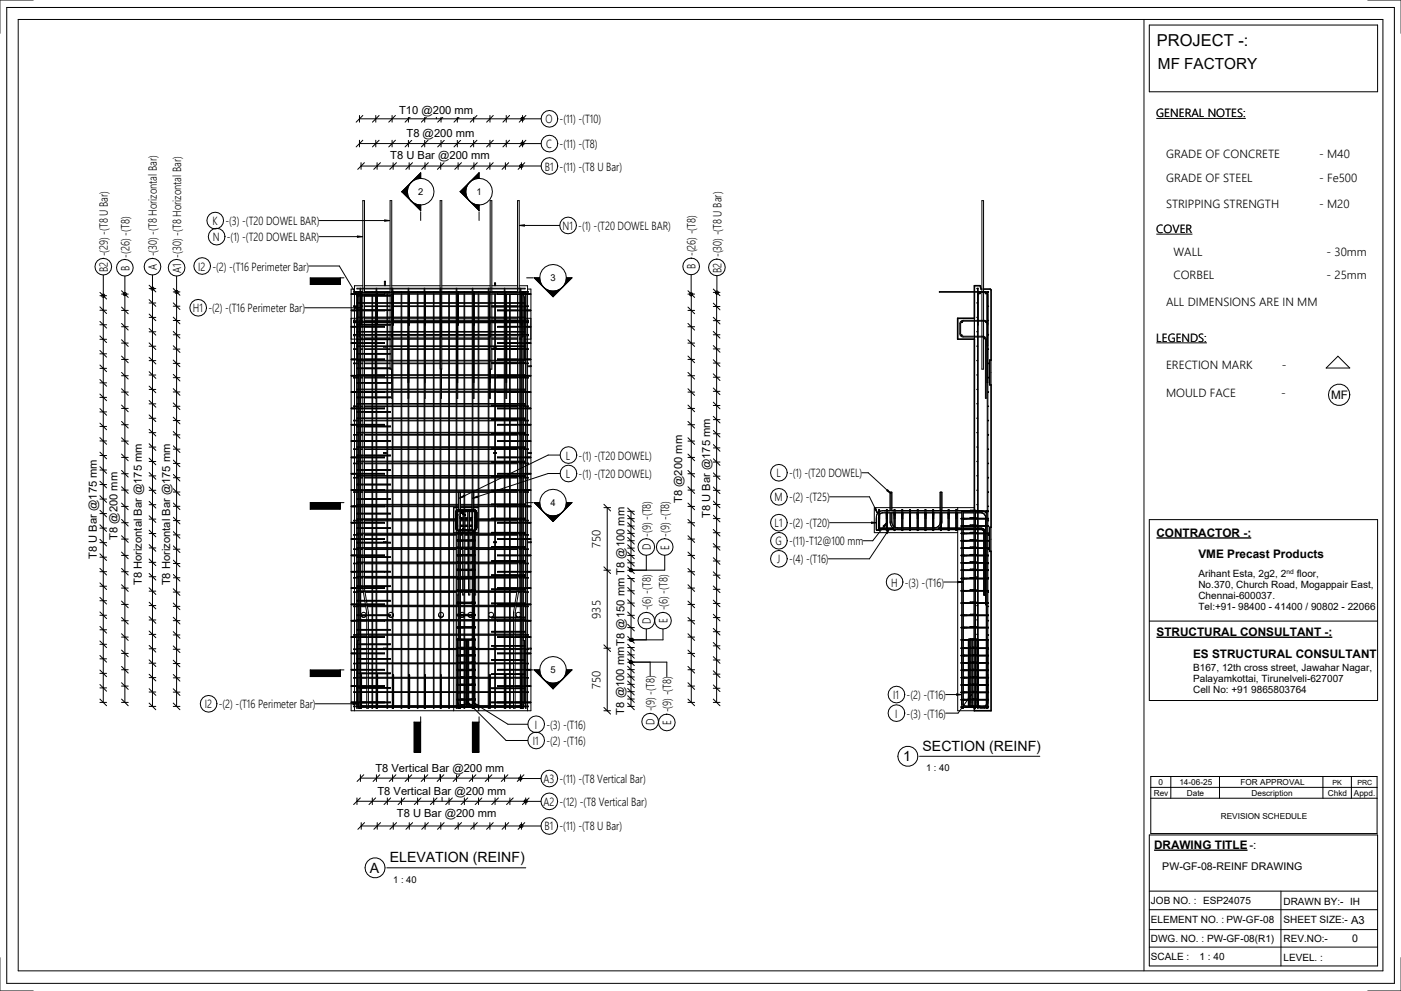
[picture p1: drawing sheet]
<svg xmlns="http://www.w3.org/2000/svg" width="420mm" height="297mm" viewBox="0 0 420 297" stroke-linecap="round" stroke-linejoin="round" font-family="sans-serif">
<defs><g id="words">
<text font-size="4.9" x="346.9" y="13.9">PROJECT -:</text>
<text font-size="4.6" x="347.2" y="20.7">MF FACTORY</text>
<g font-size="4.2">
<text x="276.6" y="225">SECTION (REINF)</text>
<text x="270.8" y="228.2">1</text>
<text x="110.9" y="261.6">A</text>
<text x="116.9" y="258.5">ELEVATION (REINF)</text>
</g>
<g font-size="3.5">
<text x="346.7" y="35.2">GENERAL NOTES:</text>
<text x="163.6" y="37">O -(11) -(T10)</text>
<text x="163.8" y="44.4">C -(11) -(T8)</text>
<text x="349.6" y="47.3">GRADE OF CONCRETE</text>
<text x="395.5" y="47.3">- M40</text>
<text x="163.3" y="51.1">B1 -(11) -(T8 U Bar)</text>
<text x="349.6" y="54.6">GRADE OF STEEL</text>
<text x="395.5" y="54.6">- Fe500</text>
<text x="349.6" y="62.3">STRIPPING STRENGTH</text>
<text x="395.5" y="62.3">- M20</text>
<text x="63.7" y="67.5">K -(3) -(T20 DOWEL BAR)</text>
<text x="168.7" y="68.9">N1 -(1) -(T20 DOWEL BAR)</text>
<text x="346.7" y="69.9">COVER</text>
<text x="63.8" y="72.3">N -(1) -(T20 DOWEL BAR)</text>
<text x="351.8" y="76.8">WALL</text>
<text x="397.8" y="76.8">- 30mm</text>
<text x="32.3" y="81.6" transform="rotate(-90 32.3 81.6)">B2 -(29) -(T8 U Bar)</text>
<text x="38.8" y="81.1" transform="rotate(-90 38.8 81.1)">B -(26) -(T8)</text>
<text x="47.1" y="80.9" transform="rotate(-90 47.1 80.9)">A -(30) -(T8 Horizontal Bar)</text>
<text x="54.3" y="81.8" transform="rotate(-90 54.3 81.8)">A1 -(30) -(T8 Horizontal Bar)</text>
<text x="59.5" y="81.1">I2 -(2) -(T16 Perimeter Bar)</text>
<text x="208.6" y="80.7" transform="rotate(-90 208.6 80.7)">B -(26) -(T8)</text>
<text x="216.3" y="81.8" transform="rotate(-90 216.3 81.8)">B2 -(30) -(T8 U Bar)</text>
<text x="351.8" y="83.5">CORBEL</text>
<text x="397.8" y="83.5">- 25mm</text>
<text x="57.8" y="93.6">H1 -(2) -(T16 Perimeter Bar)</text>
<text x="349.6" y="91.6">ALL DIMENSIONS ARE IN MM</text>
<text x="346.7" y="102.5">LEGENDS:</text>
<text x="349.6" y="110.8">ERECTION MARK</text>
<text x="384.3" y="110.8">-</text>
<text x="349.6" y="119.1">MOULD FACE</text>
<text x="384.2" y="119.1">-</text>
<text x="399.1" y="119.7">MF</text>
<text x="169.7" y="137.8">L</text>
<text x="173.5" y="137.8">-(1) -(T20 DOWEL)</text>
<text x="169.7" y="143.3">L</text>
<text x="173.5" y="143.3">-(1) -(T20 DOWEL)</text>
<text x="232.8" y="143.1">L</text>
<text x="236.6" y="143.1">-(1) -(T20 DOWEL)</text>
<text x="232.2" y="150.3">M -(2) -(T25)</text>
<text x="232.3" y="158">L1 -(2) -(T20)</text>
<text x="346.8" y="160.9">CONTRACTOR -:</text>
<text x="180.1" y="164.4" transform="rotate(-90 180.1 164.4)">750</text>
<text x="195.1" y="165" transform="rotate(-90 195.1 165)">D -(9) -(T8)</text>
<text x="200.7" y="164.8" transform="rotate(-90 200.7 164.8)">E -(9) -(T8)</text>
<text x="232.5" y="163.5">G -(11)-T12@100 mm</text>
<text x="359.3" y="167.3">VME Precast Products</text>
<text x="233" y="168.9">J</text>
<text x="236.6" y="168.9">-(4) -(T16)</text>
<text x="267.2" y="175.8">H -(3) -(T16)</text>
<text x="180.1" y="185.5" transform="rotate(-90 180.1 185.5)">935</text>
<text x="195.1" y="187.1" transform="rotate(-90 195.1 187.1)">D -(6) -(T8)</text>
<text x="200.1" y="186.9" transform="rotate(-90 200.1 186.9)">E -(6) -(T8)</text>
<text x="346.8" y="190.7">STRUCTURAL CONSULTANT -:</text>
<text x="357.7" y="197.1">ES STRUCTURAL CONSULTANT</text>
<text x="180.1" y="206.5" transform="rotate(-90 180.1 206.5)">750</text>
<text x="267.8" y="209.6">I1 -(2) -(T16)</text>
<text x="61.4" y="212.3">I2 -(2) -(T16 Perimeter Bar)</text>
<text x="268.4" y="215.1">I</text>
<text x="271.8" y="215.1">-(3) -(T16)</text>
<text x="160.3" y="218.5">I</text>
<text x="163.8" y="218.5">-(3) -(T16)</text>
<text x="196.3" y="217.4" transform="rotate(-90 196.3 217.4)">D -(9) -(T8)</text>
<text x="201.3" y="217.4" transform="rotate(-90 201.3 217.4)">E -(9) -(T8)</text>
<text x="159.8" y="223.3">I1 -(2) -(T16)</text>
<text x="163" y="234.7">A3 -(11) -(T8 Vertical Bar)</text>
<text x="163" y="241.6">A2 -(12) -(T8 Vertical Bar)</text>
<text x="163.3" y="249">B1 -(11) -(T8 U Bar)</text>
<text x="346" y="254.5">DRAWING TITLE</text>
<text x="374.6" y="254.5">-:</text>
</g>
<g font-size="3.4">
<text x="119.7" y="34.3">T10 @200 mm</text>
<text x="121.9" y="41.1">T8 @200 mm</text>
<text x="117" y="47.6">T8 U Bar @200 mm</text>
<text x="204.5" y="150.8" transform="rotate(-90 204.5 150.8)">T8 @200 mm</text>
<text x="212.9" y="155.3" transform="rotate(-90 212.9 155.3)">T8 U Bar @175 mm</text>
<text x="35.2" y="161.9" transform="rotate(-90 35.2 161.9)">T8 @200 mm</text>
<text x="29" y="167.5" transform="rotate(-90 29 167.5)">T8 U Bar @175 mm</text>
<text x="187.3" y="172.4" transform="rotate(-90 187.3 172.4)">T8 @100 mm</text>
<text x="42.6" y="175.5" transform="rotate(-90 42.6 175.5)">T8 Horizontal Bar @175 mm</text>
<text x="51" y="175.5" transform="rotate(-90 51 175.5)">T8 Horizontal Bar @175 mm</text>
<text x="187.2" y="193.6" transform="rotate(-90 187.2 193.6)">T8 @150 mm</text>
<text x="187.1" y="214.2" transform="rotate(-90 187.1 214.2)">T8 @100 mm</text>
<text x="112.6" y="231.3">T8 Vertical Bar @200 mm</text>
<text x="113.2" y="238.3">T8 Vertical Bar @200 mm</text>
<text x="119" y="245.1">T8 U Bar @200 mm</text>
<text x="405.1" y="276.9">A3</text>
</g>
<g font-size="3.2">
<text x="348.5" y="260.9">PW-GF-08-REINF DRAWING</text>
<text x="405.5" y="282.4">0</text>
</g>
<g font-size="3">
<text x="359.3" y="172.9">Arihant Esta, 2g2, 2</text>
<text x="388.8" y="172.9">floor,</text>
<text x="359.3" y="176.2">No.370, Church Road, Mogappair East,</text>
<text x="359.3" y="179.5">Chennai-600037.</text>
<text x="359.3" y="182.8">Tel:+91- 98400 - 41400 / 90802 - 22066</text>
<text x="357.7" y="201.1">B167, 12th cross street, Jawahar Nagar,</text>
<text x="357.7" y="204.4">Palayamkottai, Tirunelveli-627007</text>
<text x="357.7" y="207.8">Cell No: +91 9865803764</text>
<text x="345.1" y="270.9">JOB NO. :</text>
<text x="360.7" y="271.1">ESP24075</text>
<text x="384.8" y="271.4">DRAWN BY:-</text>
<text x="404.8" y="271.4">IH</text>
<text x="345.1" y="276.8">ELEMENT NO. :</text>
<text x="367.7" y="276.8">PW-GF-08</text>
<text x="384.8" y="276.8">SHEET SIZE:-</text>
<text x="345.1" y="282.4">DWG. NO. :</text>
<text x="345.1" y="287.7">SCALE :</text>
<text x="359.7" y="287.7">1 : 40</text>
<text x="361.9" y="282.4">PW-GF-08(R1)</text>
<text x="384.8" y="282.4">REV.NO:-</text>
<text x="384.8" y="288">LEVEL. :</text>
</g>
<g font-size="2.8">
<text x="125.4" y="58.4">2</text>
<text x="142.9" y="58.4">1</text>
<text x="165.1" y="84.2">3</text>
<text x="165.1" y="151.6">4</text>
<text x="165.1" y="201.8">5</text>
<text x="277.7" y="231.2">1 : 40</text>
<text x="117.9" y="264.6">1 : 40</text>
</g>
<g font-size="2.5">
<text x="345.9" y="238.6">Rev</text>
<text x="347.4" y="235.3">0</text>
<text x="353.6" y="235.3">14-06-25</text>
<text x="355.9" y="238.6">Date</text>
<text x="372" y="235.3">FOR APPROVAL</text>
<text x="375.3" y="238.6">Description</text>
<text x="398.2" y="238.6">Chkd</text>
<text x="406" y="238.6">Appd.</text>
<text x="366" y="245.4">REVISION SCHEDULE</text>
</g>
<g font-size="2.1">
<text x="399.5" y="235.2">PK</text>
<text x="407" y="235.2">PRC</text>
</g>
<text font-size="2" x="385.7" y="172">nd</text>
</g></defs>
<g fill="#000">
<path d="M120.5 57.5l2.8-2.9-1 1.8-.2 1.1zM120.5 57.5h1.6l.2 1 1 1.8zM126.1 51.8v1.7l-2 .5-.8 .6zM140.8 54.6l-1 1.8-.2 1.1h-1.6zM138 57.5h1.6l.6 2 .6 .8zM143.6 51.8v1.7l-2 .5-.8 .6zM107.2 70.7l1.5 .2-1.5 .2zM115.3 65.9l1.5 .2-1.5 .2zM123.3 60.3l.8 .6 2 .6v1.6zM140.8 60.3l.8 .6 2 .6v1.6zM155.8 67.6l1.5-.2v.4zM93 83.3h9v2h-9z"/>
<path d="M106.3 87.8l.4-.2 .6 1.4zM106.2 92.1l1.5 .2-1.5 .2zM107.8 87.4v.2zM112.7 87.4v.2zM117.6 87.4v.2zM122.4 87.5h.2zM127.2 87.5h.2zM132.1 87.5h.2zM137 87.5h.2zM141.9 87.5h.2zM146.8 87.5h.2zM151.7 87.5h.2z"/>
<path d="M156.6 87.5h.2zM160.2 83.3h1.6l.6 2 .6 .8zM165.8 87.3l2-.5 .9-.7-2.9 2.9zM163 86.1l.8 .7 2 .5v1.7zM169.8 83.3h1.7l-2.8 2.8 1-1.8zM288.4 96.4l.1 .2-.1 .1-.2-.1zM293 86.4v.2zM292.9 90.8h.2zM292.9 95.2h.2zM293 99.4v.2zM293.6 87.8l.4 .1-.2 .2zM295.4 87.8l.2-.1v.4z"/>
<path d="M295.5 96.6l.2-.2 .1 .2-.1 .1zM296.2 87.5h.2zM296.2 91.8h.2zM296.2 96.1h.2zM288.4 100.3l.1 .2-.1 .1-.2-.1zM293 103.7v.2zM293 108v.2zM293 112.3v.2zM293 116.7v.2zM295.2 101.3l.2 .1-.2 .2-.1-.2zM296.2 100.4h.2zM296.2 104.7h.2z"/>
<path d="M296.2 108.9h.2zM296.2 113.2h.2zM296.2 117.5h.2zM293 121v.2zM293 125.3v.2zM293 129.6v.2zM293 133.9v.2zM293 138.2v.2zM296.2 121.8h.2zM296.2 126.1h.2zM296.2 130.4h.2zM296.2 134.6h.2z"/>
<path d="M296.2 138.9h.2zM93 150.7h9v2h-9zM137.1 158.4v.4zM138.9 158.4v.4zM140.8 158.4v.3zM142.4 158.4h.2l-.2 .4zM160.2 150.7h1.6l.2 1 1 1.8zM165.8 154.7l2-.5 .9-.7-2.9 2.8zM163 153.5l.8 .7 2 .5v1.6zM169.8 150.7h1.7l-2.8 2.8 1-1.8zM293 142.6v.2zM293 146.9v.2z"/>
<path d="M293 151.2v.2zM293 155.5v.2zM296.2 143.2h.2zM296.2 147.5h.2zM296.3 151.7v.2zM296.2 156.1h.2zM293 159.8v.2zM293 164.2v.2zM293 168.5v.2zM293 172.8v.2zM293 177.1v.2zM296.2 160.4h.2z"/>
<path d="M296.2 164.6h.2zM296.2 168.9h.2zM296.2 173.2h.2zM296.2 177.5h.2zM293 181.4v.2zM293 185.8v.2zM293 190.1v.2zM292.9 194.5h.2zM293 198.7v.2zM296.2 181.8h.2zM296.2 186.1h.2zM296.2 190.4h.2z"/>
<path d="M296.2 194.6h.2zM296.2 198.9h.2zM93 200.8h9v2h-9zM105.8 210.8l1.5 .2-1.5 .2zM124.1 216.5h2v9h-2zM140.3 210.5l1.2 .9-.3 .3zM141.6 216.5h2v9h-2zM142.2 210.8l1.4 .6-.2 .4zM160.2 200.8h1.6l.2 1.1 1 1.8zM165.8 204.8l2-.5 .9-.6-2.9 2.8zM163 203.7l.8 .6 2 .5v1.7zM169.8 200.8h1.7l-2.8 2.9 1-1.8z"/>
<path d="M293 203v.2zM292.9 207.5h.2zM293 211.7v.2zM293.7 211.6l.2 .1-.2 .3zM295.5 211.6l.2 .1-.2 .3zM296.2 203.2h.2zM296.2 207.5h.2zM296.2 211.8h.2z"/>
</g>
<g fill="none" stroke="#000" stroke-width=".3">
<path d="M156.4 35.2l.4-.1 .3 .3v.4l-.3 .3-.4-.1-.2-.4zM156.7 35.6h5.5M108.3 49.8h48M108.3 48.8v2M109.3 48.8l-2 2M113.1 48.8v2M114.1 48.8l-2 2M117.9 48.8v2M118.9 48.8l-2 2M120.5 57.5h1.6M120.5 57.5l5.6 5.6v-1.6M122.1 57.5a4 4 0 0 0 4 4"/>
<path d="M122.7 48.8v2M123.7 48.8l-2 2M126.1 53.5a4 4 0 0 1 4 4 4 4 0 0 1-4 4M126.1 53.5a4 4 0 0 0-4 4 4 4 0 0 0 4 4M126.1 53.5a4 4 0 0 0-4 4M126.1 53.5v-1.7l-5.6 5.7M127.4 48.8v2M128.4 48.8l-2 2M132.1 48.8v2M133.1 48.8l-2 2M137.4 48.8v2M138 57.5l5.6 5.6v-1.6"/>
<path d="M138 57.5h1.6M138.4 48.8l-2 2M139.6 57.5a4 4 0 0 0 4 4M142.1 48.8v2M143.1 48.8l-2 2M143.6 53.5a4 4 0 0 1 4 4 4 4 0 0 1-4 4M143.6 53.5a4 4 0 0 0-4 4 4 4 0 0 0 4 4M143.6 53.5a4 4 0 0 0-4 4M143.6 53.5v-1.7l-5.6 5.7M146.9 48.8v2M147.9 48.8l-2 2M151.5 48.8v2"/>
<path d="M152.5 48.8l-2 2M156.3 48.8v2M157.3 48.8l-2 2M92.6 79.7h9.1l5.6 9.3M95.6 70.9h13.1M95.6 66.1h21.2M107.2 70.7l1.5 .2-1.5 .2zM115.3 65.9l1.5 .2-1.5 .2zM126.1 63.5v2.6M143.6 63.5v2.6M155.8 67.6l1.5-.2v.4zM155.8 67.6h12"/>
<path d="M294.4 60.2h.5v50.5h-.5zM45.5 86.1h.4l.3 .3-.1 .5-.4 .1-.4-.1-.1-.5zM45.7 82.4v4.1M52.7 87.1h.5l.2 .3-.1 .4-.3 .2-.4-.2-.1-.4zM53 82.8v4.7M91.4 92.3h16.3M102 83.3v2h-9v-2h10.1M105.3 95.4h1.6M105.3 93h10v.2h-9.9zM105.4 88.1h9.9v.2h-9.9M105.4 88.1v.2M106.2 92.1l1.5 .2-1.5 .2z"/>
<path d="M106.3 87.6v.5M106.3 88.3v3.4M106.3 91.9v1.1M106.3 93.2v2.8M106.3 96.2v.2M106.3 96.7v1.2M106.3 98.1v2.2M106.3 86.7h-1v126.4h53.9v-126.4h-1M106.3 87.8l.4-.2 .6 1.4zM106.9 87.4v.7M106.9 88.3v4.7M106.9 93.2v3.2"/>
<path d="M106.9 96.7v1.2M106.9 98.1v2.2M106.9 91.7h-.9v.2h.9M106.9 96h-.9v.2h.9M107 86.4h50.4v.2h-50.4zM107 90.7h50.4v.2h-50.4zM107 95.1h50.4v.2h-50.4zM107.1 88.8h.3l-.2 1.9M107.1 88.6v.2M107.1 88.6h9.9v.2h-9.9M107.1 92.9l-.1 .1M107.1 92.9h9.9v.2h-1.7"/>
<path d="M107.1 97.3v.2M107.1 97.3h.6M107.1 97.5h.6M107.1 95.4h.1M107.1 87.4v.7M107.1 88.3v2.4M107.1 90.9v2.1M107.1 93.2v1.9M107.1 95.3v1.1M107.1 96.7v1.2M107.1 98.1v1.3M107.1 99.6v.7"/>
<path d="M107.1 87.6h.5M107.1 91.9h.1M107.1 91.7h.1M107.1 96.2h.1M107.1 96h.1M107.1 97.5l.1 .4M107.2 90.9l-.1 2M107.2 96.7l-.1 .6M107.2 93.2v1.9M107.2 95.3v1.1M107.2 98.1v1.3M107.2 99.6v.7"/>
<path d="M107.6 88.4l-.5 .2M107.6 87.4v.7M107.6 88.3v.3M107.6 88.8v1.9M107.6 90.9v2M107.6 93.2v1.9M107.6 95.3v1.1M107.6 96.7v.6M107.6 97.5v.4M107.6 98.1v1.3M107.6 99.6v.7M107.7 97.9l-2.4 .1 2.4 .1"/>
<path d="M107.7 99.4h-.7v.2h.7M107.7 96.4h-1.7v.3h1.7M107.7 87.5h.2zM107.9 97l-.1-1v5l.1-1M107.9 97.9h4.6M107.9 98.1h4.6M107.9 99.6h4.6M107.9 99.4h4.6M107.9 97.3h4.6M107.9 97.5h4.6M108 95.3l-.1 1.1h4.6v-.2M108 88.3v.3"/>
<path d="M108 88.8v1.9M108 90.9v2M108 93.2v1.9M108 96.7h4.5v3.6h-4.5zM108 86.6v1.5M108 87.4h-2v.2h.9M108.2 88.8v1.9M108.2 90.9v2M108.2 93.2v1.9M108.2 95.3v1.1M108.2 96.7v.6M108.2 86.6v1.5"/>
<path d="M108.2 88.3v.3M108.2 97.5v.4M108.2 98.1v1.3M108.2 99.6v.7M108.2 87.4h.6M108.2 87.5h.2M108.4 87.5v.3M108.4 87.5v.6M108.4 95.4h.4M108.4 87.6h.4M108.4 91.9h.4M108.4 91.7h.4"/>
<path d="M108.4 96.2h.4M108.4 96h.4M108.4 88.3v.3M108.4 88.8v1.9M108.4 90.9v2M108.4 93.2v1.9M108.4 95.3v1.1M108.4 96.7v.6M108.8 86.6v1.1l-.4 .1M108.8 85.7h-2.5v1.7M108.8 86.4v-26.2h.5v26.2M108.8 88.3v.3"/>
<path d="M108.8 88.8v1.9M108.8 90.9v2M108.8 93.2v1.9M108.8 95.3v1.1M108.8 96.7v.6M108.8 97.5v.4M108.8 98.1v1.3M108.8 99.6v.7M109.3 85.7h7.7M109.3 95.4h2.2M109.3 86.6v1.1M109.3 88.3v.3"/>
<path d="M109.3 88.8v1.9M109.3 90.9v2M109.3 93.2v1.9M109.3 95.3v1.1M109.3 96.7v.6M109.3 97.5v.4M109.3 98.1v1.3M109.3 99.6v.7M109.3 87.4h3.5M109.3 87.6h2.2M109.3 91.9h2.2M109.3 91.7h2.2"/>
<path d="M109.3 96.2h2.2M109.3 96h2.2M111.5 87.4v.3M111.5 88.3v.3M111.5 88.8v1.9M111.5 90.9v2M111.5 93.2v1.9M111.5 95.3v1.1M111.5 96.7v.6M111.5 97.5v.4M111.5 98.1v1.3M111.5 99.6v.7"/>
<path d="M111.7 95.4h.9M111.7 87.4v.3M111.7 88.3v.3M111.7 88.8v1.9M111.7 90.9v2M111.7 93.2v1.9M111.7 95.3v1.1M111.7 96.7v.6M111.7 97.5v.4M111.7 98.1v1.3M111.7 99.6v.7M111.7 87.6h.9"/>
<path d="M111.7 91.9h.9M111.7 91.7h.9M111.7 96.2h.8M111.7 96h.9M112.5 96.2h.3v4.7h-.3M112.5 96.2v.8M112.6 87.5h.2zM112.6 88.3v.3M112.6 88.8v1.9M112.6 90.9v2M112.6 93.2v1.9M112.6 95.3v.8"/>
<path d="M112.8 87.5l-.2 .2M112.8 96.1l-.3 .1M112.8 87.7l-4.4 .1M112.8 86.6v1.5M112.8 88.3v.3M112.8 88.8v1.9M112.8 90.9v2M112.8 93.2v1.9M112.8 95.3v.9M112.8 97.9h2.5v.2h-2.5M112.8 99.6h4.6M112.8 99.4h4.6"/>
<path d="M112.8 97.3h4.2v.2h-4.2M112.8 96.7h4.6M112.8 96.4h4.6M113 88.8v1.9M113 90.9v2M113 93.2v1.9M113 95.3v1.1M113 96.7v.6M113 86.6v1.5M113 88.3v.3M113 97.5v.4M113 98.1v1.3"/>
<path d="M113 99.6v.7M113 87.4h4M113 87.5h.2M113.2 87.5v.2h4.4M113.2 87.5v.6M113.2 95.4h2.8M113.2 87.6h2.8M113.2 91.9h2.8M113.2 91.7h2.8M113.2 96.2h2.8M113.2 96h2.8M113.2 88.3v.3"/>
<path d="M113.2 88.8v1.9M113.2 90.9v2M113.2 93.2v1.9M113.2 95.3v1.1M113.2 96.7v.6M115.3 85.7v-1.4h.3v1.4M115.3 84.4h.3M115.3 88.1h2.3M116 87.4v.3M116 88.1v.5M116 88.8v1.9M116 90.9v2"/>
<path d="M116 93.1v2M116 95.3v1.1M116 96.7v.6M116 97.5v1.9M116 99.6v.7M116.2 95.4h.8M116.2 87.4v.3M116.2 88.1v.5M116.2 88.8v1.9M116.2 90.9v2M116.2 93.1v2M116.2 95.3v1.1"/>
<path d="M116.2 96.7v.6M116.2 97.5v1.9M116.2 99.6v.7M116.2 91.9h.8M116.2 91.7h.8M116.2 96.2h.8M116.2 96h.8M116.3 87.6h.7M117 86.4v-26.2h.5v26.2M117 86.6v1.1M117 88.1v.5M117 88.8v1.9"/>
<path d="M117 90.9v2M117 93.1v2M117 95.3v1.1M117 96.7v.6M117 97.5v1.9M117 99.6v.7M117.5 86.6v1.1v-.3M117.5 88.1v2.6M117.5 90.9v4.2M117.5 87.5h.2zM117.5 95.3v.8l.1-.8M117.5 85.7h14.5"/>
<path d="M117.5 96.1l.2 .1-.1 4.8zM117.6 86.6v4.1M117.6 90.9v4.2M117.6 96.1v.1M117.7 96.7h4.6v3.6h-4.6M117.7 99.6h4.6M117.7 99.4h4.6M117.8 96.7v.7h.2v-.7M117.8 88.4v2.3M117.8 90.9v4.2M117.8 95.3v1.1M117.8 87.4l.2 .1"/>
<path d="M117.8 86.6v4.1M117.8 96.7v2.7M117.8 99.6v.7M117.8 87.4h4.6M118 87.5v.2h4.4v-.2M118 87.5v.9M118 95.4h2.3M118 90.7v-2.6h4.4v2.6M118 87.6h2.3M118 91.9h2.3M118 91.7h2.3M118 96.2h2.3"/>
<path d="M118 96h2.3M118 90.9v4.2M118 95.3v1.1M120.3 87.4v.3M120.3 88.1v2.6M120.3 90.9v4.2M120.3 95.3v1.1M120.3 96.7v2.7M120.3 99.6v.7M120.5 95.4h1.9M120.5 87.4v.3M120.5 88.1v2.6"/>
<path d="M120.5 90.9v4.2M120.5 95.3v1.1M120.5 96.7v2.7M120.5 99.6v.7M120.5 87.6h1.9M120.5 91.9h1.9M120.5 91.7h1.9M120.5 96.2h1.8M120.5 96h1.9M122.3 96.2v.8M122.3 96.2h.3M122.3 96.2v.2h-4.6"/>
<path d="M122.4 87.5h.2zM122.4 95.3l-.1 .9M122.4 90.9v4.2M122.4 87.5h.1M122.4 86.6v4.1M122.4 95.3v.8M122.6 86.6v4.1M122.6 90.9v4.2M122.6 95.3v1.1M122.6 87.4h4.6M122.6 96.1v.1M122.6 96.2v.8"/>
<path d="M122.6 96.2v.2M122.6 96.7h4.6v3.6h-4.6zM122.6 99.6h4.6M122.6 99.4h4.6M122.6 87.5v.2M122.6 87.5h.2M122.6 87.5v.9M122.8 87.5v.2h4.4M122.8 87.5v.9M122.8 95.4h2.3M122.8 87.6h2.3M122.8 91.9h2.3"/>
<path d="M122.8 91.7h2.3M122.8 96.2h2.3M122.8 96h2.3M122.8 96.7v.7h-.2M122.8 90.9v4.2M122.8 95.3v1.1M125.1 87.4v.3M125.1 88.1v2.6M125.1 90.9v4.2M125.1 95.3v1.1M125.1 96.7v2.7M125.1 99.6v.7"/>
<path d="M125.3 95.4h1.9M125.3 87.4v.3M125.3 88.1v2.6M125.3 90.9v4.2M125.3 95.3v1.1M125.3 96.7v2.7M125.3 99.6v.7M125.3 87.6h1.9M125.3 91.9h1.9M125.3 91.7h1.9M125.3 96.2h1.9M125.3 96h1.9"/>
<path d="M127.2 86.6v4.1M127.2 90.9v4.2M127.2 95.3v1.1h-4.6M127.2 88.1h-4.4v2.6M127.2 96.2v.8M127.2 96.2h.3M127.2 87.5h.2zM127.3 90.9v4.2M127.3 95.3l.1 .7M127.4 86.6v4.1M127.5 96.2v.8M127.5 99.6h4.6"/>
<path d="M127.5 99.4h4.6M127.5 97.4h.1M127.5 87.5v.2h4.5M127.5 87.5v.9M127.5 95.4h2.4M127.5 87.6h2.4M127.5 91.9h2.4M127.5 91.7h2.4M127.5 96.2h2.4M127.5 96h2.4M127.5 95.3v1.1h4.5v-1.1M127.5 90.9v4.2"/>
<path d="M129.9 87.4v.3M129.9 88.1v2.6M129.9 90.9v4.2M129.9 95.3v1.1M129.9 96.7v2.7M129.9 99.6v.7M130.1 95.4h1.9M130.1 87.4v.3M130.1 88.1v2.6M130.1 90.9v4.2M130.1 95.3v1.1M130.1 96.7v2.7"/>
<path d="M130.1 99.6v.7M130.1 87.6h1.9M130.1 91.9h1.9M130.1 91.7h1.9M130.1 96.2h1.9M130.1 96h1.9M132 87.4h-4.6l.1 .1M132 86.4v-26.2h.5v26.2M132 86.6v4.1M132 90.9v4.2M132 95.3v1.1M132 96.7v2.7"/>
<path d="M132 99.6v.7M132 88.1h-4.5v2.6M132 97.4h.1M132 88.4v2.3M132.1 97l.2-1-.1 5-.2-4.3h-4.5v3.6h4.6M132.1 87.5h.2zM132.2 86.6v4.1M132.2 90.9v4.2M132.2 95.3v.8M132.2 87.4v3.3M132.2 95.3v.7M132.2 88.1h4.6"/>
<path d="M132.2 87.7h4.6M132.4 96.7h4.6v3.6h-4.6M132.4 99.6h4.6M132.4 99.4h4.6M132.5 85.7h14.5M132.5 95.4h2M132.5 86.6v1.1M132.5 88.1v2.6M132.5 90.9v4.2M132.5 95.3v1.1M132.5 96.7v2.7M132.5 99.6v.7"/>
<path d="M132.5 87.4h4.3M132.5 87.6h2M132.5 91.9h2M132.5 91.7h2M132.5 96.2h2M132.5 96h2M134.5 87.4v.3M134.5 88.1v2.6M134.5 90.9v4.2M134.5 95.3v1.1M134.5 96.7v2.7M134.5 99.6v.7"/>
<path d="M134.7 95.4h2.1M134.7 87.4v.3M134.7 88.1v2.6M134.7 90.9v4.2M134.7 95.3v1.1M134.7 96.7v2.7M134.7 99.6v.7M134.7 87.6h2.1M134.7 91.9h2.1M134.7 91.7h2.1M134.7 96.2h2.1M134.7 96h2.1"/>
<path d="M136.8 86.6v4.1M136.8 90.9v4.2M136.8 95.3v1.1M136.8 96.7v2.7M136.8 99.6v.7M137 95.4h.1M137 88.1h.3l-.1 2.6M137 86.6v4.1M137 90.9v4.2M137 95.3v1.1M137 96.7v2.7M137 99.6v.7"/>
<path d="M137 87.4h4.6M137 87.6h.1M137 91.9h.1M137 91.7h.1M137 96h.1M137 96.2v.8M137 96.2h.3M137 96.2v.2h-4.6M137 87.5h.2zM137 88.1v2.6M137 95.3v.8M137.2 87.5v.2h-.2"/>
<path d="M137.2 87.5l-.1-.1-.1 .3M137.2 95.4h.1M137.2 90.9v4.2M137.2 95.3l.1 1.1M137.2 87.6h.1M137.2 91.9h.1M137.2 91.7h.1M137.2 96h.1M137.3 96.2v.8M137.3 96.2v.2M137.3 96.7h4.6v3.6h-4.6zM137.3 99.6h4.6"/>
<path d="M137.3 99.4h4.6M137.3 87.5h.2M137.3 87.5v.9M137.5 87.5v.2h4.1M137.5 87.5v.9M137.5 95.4h1.6M137.5 87.6h1.6M137.5 91.9h1.6M137.5 91.7h1.6M137.5 96.2h1.6M137.5 96h1.6M137.5 96.7v.7h-.2"/>
<path d="M137.5 90.9v4.2M137.5 95.3v1.1M139.1 87.4v.3M139.1 88.1v2.6M139.1 90.9v4.2M139.1 95.3v1.1M139.1 96.7v2.7M139.1 99.6v.7M139.3 95.4h2.3M139.3 87.4v.3M139.3 88.1v2.6M139.3 90.9v4.2"/>
<path d="M139.3 95.3v1.1M139.3 96.7v2.7M139.3 99.6v.7M139.3 87.6h2.3M139.3 91.9h2.3M139.3 91.7h2.3M139.3 96.2h2.3M139.3 96h2.3M141.6 86.6v4.1M141.6 90.9v4.2M141.6 95.3v1.1M141.6 96.7v2.7"/>
<path d="M141.6 99.6v.7M141.6 88.1h-4.1v2.6M141.8 95.4h.1M141.8 86.6v4.1M141.8 90.9v4.2M141.8 95.3v1.1M141.8 96.7v2.7M141.8 99.6v.7M141.8 87.4h4.6M141.8 87.6h.1M141.8 91.9h.1M141.8 91.7h.1"/>
<path d="M141.8 96.2h.1M141.8 96h.1M141.8 88.1l.2 .1M141.9 96.2v.8M141.9 96.2h.2v4.1h4.7v-3.6h-4.7M141.9 96.2v.2h-4.6M141.9 87.5h.2zM141.9 88.1v2.6M141.9 90.9v4.2M141.9 95.3v.8M142 87.5v.2h-.2M142 87.5h.2"/>
<path d="M142 87.5v3.2M142 95.3l-.1 .9M142 90.9v4.2M142.1 87.4l-.2 .3M142.1 99.6h4.7M142.1 99.4h4.7M142.2 87.5v.2h4.2M142.2 87.5v.9M142.2 95.4h1.2M142.2 87.6h1.2M142.2 91.9h1.2M142.2 91.7h1.2"/>
<path d="M142.2 96.2h1.2M142.2 96h1.2M142.2 96.7l-.1 .7M142.2 90.9v4.2M142.2 95.3v1.1M143.4 87.4v.3M143.4 88.1v2.6M143.4 90.9v4.2M143.4 95.3v1.1M143.4 96.7v2.7M143.4 99.6v.7M143.6 95.4h2.8"/>
<path d="M143.6 87.4v.3M143.6 88.1v2.6M143.6 90.9v4.2M143.6 95.3v1.1M143.6 96.7v2.7M143.6 99.6v.7M143.6 87.6h2.8M143.6 91.9h2.8M143.6 91.7h2.8M143.6 96.2h2.8M143.6 96h2.8M146.4 86.6v4.1"/>
<path d="M146.4 90.9v4.2M146.4 95.3v1.1M146.4 96.7v2.7M146.4 99.6v.7M146.4 88.1h-4.2v2.6M146.6 95.4h.2M146.6 86.6v4.1M146.6 90.9v4.2M146.6 95.3v1.1M146.6 96.7v2.7M146.6 99.6v.7M146.6 87.4h.4"/>
<path d="M146.6 87.6h.2M146.6 91.9h.2M146.6 91.7h.2M146.6 96.2h.2M146.6 96h.2M146.6 88.1h.2v2.6M146.8 96.2v.8M146.8 96.2h.2M146.8 96.2v.2h-4.7M146.8 87.5l-.2 .2M146.8 87.5v.9M146.8 87.5h.2"/>
<path d="M146.8 90.9v4.2M146.8 95.3v.8M146.8 96.1v.1M146.8 87.5h.2zM146.8 87.5h.1M146.9 87.4h-.1M146.9 87.4h.1M147 87.5h-.2M147 86.4v-26.2h.5v26.2M147 86.6v.9M147 87.5v3.2M147 90.9v4.2"/>
<path d="M147 95.3v.9M147 88.1h2.2M147 87.7h.4M147 96.2v4.7M147 99.6h4.7M147 99.4h4.7M147 96.7h4.7v3.6h-4.3M147 96.4h4.7M147.4 92h9.1v1M147.4 96.2h4.3M147.5 85.7h7.7M147.5 95.4h.8"/>
<path d="M147.5 86.6l-.1 1.2h9.1v.3M147.5 88.1v2.6M147.5 90.9v4.2M147.5 95.3v1.1M147.5 96.7v2.7M147.5 99.6l-.1 .7M147.5 87.4h3.7M147.5 91.7h.8M147.5 96h.8M148.3 85.7v-.9h.3v.9M148.3 84.9h.3M148.3 87.4v.2"/>
<path d="M148.3 88.1v2.6M148.3 90.9v.9M148.3 92v3.1M148.3 95.3v.7M148.3 96.2v.2M148.3 96.7v2.7M148.3 99.6v.7M148.5 95.4h2.7M148.5 87.4v.2M148.5 88.1v2.6M148.5 90.9v.9M148.5 92v3.1"/>
<path d="M148.5 95.3v.7M148.5 96.2v.2M148.5 96.7v2.7M148.5 99.6v.7M148.5 91.7h2.7M148.5 96h2.7M149.2 88.1l10 .1-10 .1zM149.2 93l10 .1-10 .1zM151.2 86.6v1M151.2 87.8v.3M151.2 88.3v2.4M151.2 90.9v.9"/>
<path d="M151.2 92v1M151.2 93.2v1.9M151.2 95.3v.7M151.2 96.2v.2M151.2 96.7v1.2M151.2 98.1v1.3M151.2 99.6v.7M151.4 95.4h.1M151.4 86.6v1M151.4 90.9v.9M151.4 92v1M151.4 93.2v1.9"/>
<path d="M151.4 95.3v.7M151.4 96.2v.2M151.4 98.1v1.3M151.4 99.6v.7M151.4 87.4h3.8M151.4 91.7h.1M151.4 96h.1M151.4 87.5l.2 .1M151.4 87.8v.3zM151.4 88.3v2.4M151.4 96.7v1.2M151.4 97.4h.2"/>
<path d="M151.6 87.8v.3M151.6 95.4h.1M151.6 91.7h.1M151.6 96h.1M151.6 88.3v2.4M151.6 90.9v.9M151.6 92v1M151.6 93.2v1.9M151.6 95.3v.7M151.6 96.2v.2M151.7 97l.1-1 .1 1M151.7 96.2v.2"/>
<path d="M151.7 97.9h-2.5v.2h2.5M151.7 87.5h.2zM151.7 88.3v2.4M151.7 90.9v.9M151.7 92v1M151.7 93.2v1.9M151.7 95.3v.7M151.9 87.5l-.2 .1M151.9 95.4h.9M151.9 87.5v.1M151.9 88.3v2.4M151.9 90.9v.9"/>
<path d="M151.9 92v1M151.9 93.2v1.9M151.9 95.3v.7M151.9 91.7h.9M151.9 96h.9M151.9 97.9h4.7M151.9 98.1h4.7M151.9 99.6h4.7M151.9 99.4h4.7M152.8 87.4v.2M152.8 88.3v2.4M152.8 90.9v.9"/>
<path d="M152.8 92v1M152.8 93.2v1.9M152.8 95.3v.7M152.8 96.2v.2M152.8 96.7v1.2M152.8 98.1v1.3M152.8 99.6v.7M153 95.4h2.2M153 87.4v.2M153 88.3v2.4M153 90.9v.9M153 92v1"/>
<path d="M153 93.2v1.9M153 95.3v.7M153 96.2v.2M153 96.7v1.2M153 98.1v1.3M153 99.6v.7M153 91.7h2.2M153 96h2.2M155.2 86.4v-26.2h.5v26.2M155.2 86.6v1M155.2 88.3v2.4M155.2 90.9v.9"/>
<path d="M155.2 92v1M155.2 93.2v1.9M155.2 95.3v.7M155.2 96.2v.2M155.2 96.7v1.2M155.2 98.1v1.3M155.2 99.6v.7M155.7 85.7h2.5v1.7M155.7 95.4h.3M155.7 86.6v1M155.7 88.3v2.4M155.7 90.9v.9"/>
<path d="M155.7 92v1M155.7 93.2v1.9M155.7 95.3v.7M155.7 96.2v.2M155.7 96.7v1.2M155.7 98.1v1.3M155.7 99.6v.7M155.7 87.4h.3M155.7 91.7h.3M155.7 96h.3M155.8 87.8h.2v.3M156 86.6v1"/>
<path d="M156 88.3v2.4M156 90.9v.9M156 92v1M156 93.2v1.9M156 95.3v.7M156 96.2v.2M156 96.7v1.2M156 98.1v1.3M156 99.6v.7M156.2 95.4h.1M156.2 86.6v1M156.2 90.9v.9"/>
<path d="M156.2 92v1M156.2 93.2v1.9M156.2 95.3v.7M156.2 96.2v.2M156.2 98.1v1.3M156.2 99.6v.7M156.2 87.4h2.2v.2h-.7M156.2 91.7h.1M156.2 96h.1M156.2 88.3h.1M156.2 87.8v.1M156.2 87.5l1.1 .1"/>
<path d="M156.2 87.8v.3zM156.2 88.3v2.4M156.2 96.7v1.2M156.4 87.8h.9M156.4 90.9v.9h.9M156.4 95.3v.7h.9M156.4 87.8v.3M156.4 95.4h.1M156.4 91.7h.1M156.4 96h.1M156.4 96.7v.7h-.2M156.4 87.8l.1 .2"/>
<path d="M156.4 88.3v2.4M156.4 93.2v1.9M156.4 96.2v.2M156.4 88.5h.1M156.5 87.4l-9.1 .2M156.5 90.9v.9h-9.1M156.5 95.3v.7h-9.1M156.5 88.3v2.4M156.5 93.2v1.9M156.5 96.2v.2M156.5 96.7v1.2M156.5 98.1v1.3"/>
<path d="M156.5 99.6v.7M156.6 96.2h-4.7v.2h4.7M156.6 96.7h-4.7v3.6h4.7M156.6 87.5h.2zM156.6 96.1l.2 .1-.1 4.8zM156.8 97.9l2.4 .1-2.4 .1M156.8 96.2h.5M156.8 99.4h.6v.2h-.6M156.8 96.4h1.6v.3h-1.6M156.9 87.4l.4 .2M156.9 88.4a2.76 2.76 0 0 1 .3 2.3M156.9 88.3v2.4"/>
<path d="M156.9 90.9v.9M156.9 92v1M156.9 93.2v1.9M156.9 95.3v.7M156.9 96.2v.2M156.9 96.7v1.2M156.9 98.1v1.3M156.9 99.6v.7M157.2 95.4h.3M157.2 91.7h.3M157.2 96h.3M157.2 99.6v.7h.3"/>
<path d="M157.2 90.9l.1 .9M157.2 95.3l.1 .7M157.2 93.2v1.9M157.2 96.7v1.2M157.2 98.1v1.3M157.3 87.8h-.4v.3M157.3 87.6v.2M157.3 91.8v.2M157.3 92h-.9v1M157.3 96v.2M157.3 92l-.1 1M157.3 96.2l-.1 .2"/>
<path d="M157.4 96.2h.1M157.4 87.6h.1M157.4 91.9h.1M157.5 87.4v.7M157.5 88.3v4.7M157.5 93.2v3.2M157.5 96.7v1.2M157.5 98.1v2.2M157.7 95.4h1.5M157.7 87.4v.7M157.7 88.3v4.7M157.7 93.2v3.2"/>
<path d="M157.7 96.7v1.2M157.7 98.1v2.2M157.7 91.7h.7v.2h-.7M157.7 96h.7v.2h-.7M157.9 83.3h1.9M158.2 87.6v.5M158.2 88.3v3.4M158.2 91.9v1.1M158.2 93.2v2.8M158.2 96.2v.2M158.2 96.7v1.2M158.2 98.1v2.2"/>
<path d="M161.8 83.3a4 4 0 0 1 4-4 4 4 0 0 1 4 4M161.8 83.3a4 4 0 0 0 4 4 4 4 0 0 0 4-4M161.8 83.3a4 4 0 0 0 4 4M161.8 83.3h-1.6l5.6 5.7M165.8 87.3v1.7M169.8 83.3a4 4 0 0 1-4 4M169.8 83.3h1.7l-5.7 5.7M281.7 87.4h13.9l.5 .3 .1 27h-.3v-26.9l-.3-.2h-13.9zM288.4 96.4l.1 .2-.1 .1-.2-.1zM292.2 95.4v.6M292.2 96.3v4.5M292.9 90.8h.2z"/>
<path d="M292.9 95.2h.2zM293 86.4v.2zM293 99.4v.2zM293.1 86.4h.2v125.9h-.2zM293.1 97.4h.2M293.6 87.8l.4 .1-.2 .2zM294.1 87.6l-.6 .2-.2 .6M294.1 87.4l-.7 .3-.3 .7M295.2 87.6l.6 .2 .2 .6M295.2 87.4l.7 .3 .3 .7M295.4 87.8l.2-.1v.4zM295.5 96.6l.2-.2 .1 .2-.1 .1z"/>
<path d="M295.9 97l-.2-.5-.5-.2h-6.4l-.5 .2-.3 .5v3l.4 .7 6.3 .1 .7 .3 .3 .4v17.9h-.2l-.1-17.8-.7-.6-6.4-.1-.5-.9v-3l.3-.7 .7-.3 6.7 .1 .4 .2 .3 .7M296 97.4h.2M296.2 87.5h.2zM296.2 91.8h.2zM296.2 96.1h.2zM105.3 101.7h1.6M105.3 102.8h10v.2h-9.9zM105.3 107.7h10v.2h-9.9zM106 100.3h1.7M106.3 100.6v2.2M106.3 103v1.6M106.3 104.8v2.9"/>
<path d="M106.3 107.9v.9M106.3 109v3.5M106.3 112.7v.4M106.3 113.3v4.1M106.3 117.6v4.1M106.9 100.6v2.2M106.9 103v4.7M106.9 107.9v4.6M106.9 112.7v4.7M106.9 117.6v4.7M106.9 100.3h-.9v.3h1.7M106.9 104.6h-.9v.2h.9"/>
<path d="M106.9 108.8h-.9v.2h.9M106.9 113.1h-.9v.2h.9M106.9 117.4h-.9M107 103.7h50.4v.2h-50.4zM107 108h50.4v.2h-50.4zM107 112.5v-.2h50.4v.2M107 116.7h50.4v.2h-50.4zM107.1 101.6v.2M107.1 101.6h9.9v.2h-9.9M107.1 106v.2M107.1 106h9.9v.2h-9.9M107.1 110.5h.5v1.8"/>
<path d="M107.1 110.3v.2M107.1 110.3h9.9v.2h-9.9M107.1 114.9h.5v1.8M107.1 114.7v.2M107.1 114.7h9.9v.2h-9.9M107.1 119.2h.5v1.8M107.1 119v.2M107.1 119h9.9v.2h-9.9M107.1 100.6v2.2M107.1 103v.7M107.1 103.9v3.8M107.1 107.9v.1"/>
<path d="M107.1 108.2v4.1M107.1 112.7v4M107.1 116.9v.5M107.1 117.6v3.4M107.1 100.3h.1M107.1 104.8h.1M107.1 104.6h.1M107.1 109h.5M107.1 108.8h.5M107.1 113.3h.5M107.1 113.1h.5M107.1 117.4h.5"/>
<path d="M107.1 101.8l.1 1M107.1 106.2l.1 1.5M107.2 100.6l-.1 1M107.2 103.9l-.1 2.1M107.2 103v.7M107.6 108.2v2.1h-.5M107.6 112.7v2h-.5M107.6 117.6v1.4h-.5M107.6 100.6v1M107.6 101.8v1M107.6 103v.7M107.6 103.9v2.1"/>
<path d="M107.6 106.2v1.5M107.6 107.9v.1M107.6 116.9v.5M108 101.8v1M108 103v.7M108 103.9v2.1M108 106.2v1.5M108 107.9v.1M108 108.2v2.1M108 110.5v1.8M108 112.7v2M108 114.9v1.8"/>
<path d="M108 116.9v.5M108 117.6v1.4M108 119.2v1.8M108.2 100.6v1M108.2 101.8v1M108.2 103v.7M108.2 103.9v2.1M108.2 106.2v1.5M108.2 107.9v.1M108.2 108.2v2.1M108.2 110.5v1.8M108.2 112.7v2"/>
<path d="M108.2 114.9v1.8M108.2 116.9v.5M108.2 117.6v1.4M108.2 119.2v1.8M108.2 100.3h.6M108.2 104.8h.6M108.2 104.6h.6M108.2 109h.6M108.2 108.8h.6M108.2 113.3h.6M108.2 113.1h.6M108.2 117.4h.6"/>
<path d="M108.2 101.6h.6M108.2 101.3h.6M108.8 100.6v1M108.8 101.8v1M108.8 103v.7M108.8 103.9v2.1M108.8 106.2v1.5M108.8 107.9v.1M108.8 108.2v2.1M108.8 110.5v1.8M108.8 112.7v2M108.8 114.9v1.8"/>
<path d="M108.8 116.9v.5M108.8 117.6v1.4M108.8 119.2v1.8M109.3 100.6v1M109.3 101.8v1M109.3 103v.7M109.3 103.9v2.1M109.3 106.2v1.5M109.3 107.9v.1M109.3 108.2v2.1M109.3 110.5v1.8M109.3 112.7v2"/>
<path d="M109.3 114.9v1.8M109.3 116.9v.5M109.3 117.6v1.4M109.3 119.2v1.8M109.3 100.3h2.2M109.3 104.8h2.2M109.3 104.6h2.2M109.3 109h2.2M109.3 108.8h2.2M109.3 113.3h2.2M109.3 113.1h2.2M109.3 117.4h2.2"/>
<path d="M109.3 101.6h3.5M109.3 101.3h3.5M111.5 100.6v.7M111.5 101.8v1M111.5 103v.7M111.5 103.9v2.1M111.5 106.2v1.5M111.5 107.9v.1M111.5 108.2v2.1M111.5 110.5v1.8M111.5 112.7v2M111.5 114.9v1.8"/>
<path d="M111.5 116.9v.5M111.5 117.6v1.4M111.5 119.2v1.8M111.7 100.6v.7M111.7 101.8v1M111.7 103v.7M111.7 103.9v2.1M111.7 106.2v1.5M111.7 107.9v.1M111.7 108.2v2.1M111.7 110.5v1.8M111.7 112.7v2"/>
<path d="M111.7 114.9v1.8M111.7 116.9v.5M111.7 117.6v1.4M111.7 119.2v1.8M111.7 100.3h.8M111.7 104.8h.8M111.7 104.6h.8M111.7 109h.8M111.7 108.8h.8M111.7 113.3h.8M111.7 113.1h.8M111.7 117.4h.8"/>
<path d="M112.5 100.9v.4v-.7h-4.6l.1 1M112.5 100v.9M112.5 101.8v1M112.5 103v.7M112.5 103.9v2.1M112.5 106.2v1.5M112.5 107.9v.1M112.5 108.2v2.1M112.5 110.5v1.8M112.5 112.7v2M112.5 114.9v1.8M112.5 116.9v.5"/>
<path d="M112.5 117.6v1.4M112.5 119.2l.3 .2M112.8 100.9v.7M112.8 101.8v1M112.8 103v.7M112.8 103.9v2.1M112.8 106.2v1.5M112.8 107.9v.1M112.8 108.2v2.1M112.8 110.5v1.8M112.8 112.7v2M112.8 114.9v1.8"/>
<path d="M112.8 116.9v.5M112.8 117.6v1.4M112.8 119.2v1.8M112.8 100.6h4.6M112.8 100.3h4.6M113 100.6v1M113 101.8v1M113 103v.7M113 103.9v2.1M113 106.2v1.5M113 107.9v.1M113 108.2v2.1"/>
<path d="M113 110.5v1.8M113 112.7v2M113 114.9v1.8M113 116.9v.5M113 117.6v1.4M113 119.2v1.8M113 100.3h3M113 104.8h3M113 104.6h3M113 109h3M113 108.8h3M113 113.3h3"/>
<path d="M113 113.1h3M113 117.4h3M113 101.6h4M113 101.3h4M115 103.9v.1l.8-.1M115.3 112.5v.2l-10-.1h53.9l-10 .1v-.2M115.7 103.9v.1M116 117.6l-10.7-.1 10-.1v.2M116 100.6v.7M116 101.8v1.9M116 103.9v2.1M116 106.2v1.8"/>
<path d="M116 108.2v2.1M116 110.5v1.8M116 112.5v2.2M116 114.9v1.8M116 116.9v2.1M116 119.2v1.8M116.2 117.6h1.2M116.2 100.6v.7M116.2 101.8v1.9M116.2 103.9v2.1M116.2 106.2v1.8M116.2 108.2v2.1"/>
<path d="M116.2 110.5v1.8M116.2 112.5v2.2M116.2 114.9v1.8M116.2 116.9v2.1M116.2 119.2v1.8M116.2 100.3h.8M116.2 104.8h.8M116.2 104.6h.8M116.2 109h.8M116.2 108.8h.8M116.2 113.3h1.2M116.2 113.1h1.2"/>
<path d="M116.2 117.4h1.2M117 100.6v1M117 101.8v1.9M117 103.9v2.1M117 106.2v1.8M117 108.2v2.1M117 110.5l.5 .2M117.4 112.5v4.2M117.4 116.9v2.5h.2M117.5 101v2.7M117.5 103.9v4.1M117.5 108.2l-.1 4.1"/>
<path d="M117.5 101.6h.1M117.5 101.3h.1M117.6 100.9h.1M117.6 101v2.7M117.6 103.9v4.1M117.6 108.2v4.1M117.6 112.5v4.2M117.6 116.9v4.1M117.7 100.6h4.6v.7M117.8 101.7h2.5M117.8 117.6h2.5M117.8 101.6h4.5v2.1"/>
<path d="M117.8 100.6v3.1M117.8 103.9v4.1M117.8 108.2v4.1M117.8 112.5v4.2M117.8 116.9v4.1M117.8 100.3h2.5M117.8 104.8h2.5M117.8 104.6h2.5M117.8 109h2.5M117.8 108.8h2.5M117.8 113.3h2.5M117.8 113.1h2.5"/>
<path d="M117.8 117.4h2.5M117.8 101.3h4.6M120.3 100.6v.7M120.3 101.6v2.1M120.3 103.9v4.1M120.3 108.2v4.1M120.3 112.5v4.2M120.3 116.9v4.1M120.5 101.7h1.8M120.5 117.6h1.8M120.5 100.6v.7M120.5 101.6v2.1"/>
<path d="M120.5 103.9v4.1M120.5 108.2v4.1M120.5 112.5v4.2M120.5 116.9v4.1M120.5 100.3h1.8M120.5 104.8h1.8M120.5 104.6h1.8M120.5 109h1.8M120.5 108.8h1.8M120.5 113.3h1.8M120.5 113.1h1.8M120.5 117.4h1.8"/>
<path d="M122.3 100.9v.4M122.3 100v.9M122.3 100.9h.3M122.3 103.9v4.1M122.3 108.2v4.1M122.3 112.5v4.2M122.3 116.9l.1 2.5M122.4 101v2.7M122.4 103.9v4.1M122.4 108.2v4.1M122.4 112.5v4.2M122.4 116.9v4.1"/>
<path d="M122.6 103.7v-3.1h4.6v3.1M122.6 103.9v4.1M122.6 108.2v4.1M122.6 101.6h4.6M122.6 100.9v.4h4.6M122.6 100v.9M122.6 101.7h2.5M122.6 117.6h2.5M122.6 112.5v4.2M122.6 116.9v4.1M122.6 100.3h2.5M122.6 104.8h2.5"/>
<path d="M122.6 104.6h2.5M122.6 109h2.5M122.6 108.8h2.5M122.6 113.3h2.5M122.6 113.1h2.5M122.6 117.4h2.5M125.1 100.6v.7M125.1 101.6v2.1M125.1 103.9v4.1M125.1 108.2v4.1M125.1 112.5v4.2M125.1 116.9v4.1"/>
<path d="M125.3 101.7h1.9M125.3 117.6h1.9M125.3 100.6v.7M125.3 101.6v2.1M125.3 103.9v4.1M125.3 108.2v4.1M125.3 112.5v4.2M125.3 116.9v4.1M125.3 100.3h1.9M125.3 104.8h1.9M125.3 104.6h1.9M125.3 109h1.9"/>
<path d="M125.3 108.8h1.9M125.3 113.3h1.9M125.3 113.1h1.9M125.3 117.4h1.9M127.2 103.9v4.1M127.2 108.2v4.1M127.2 112.5v4.2M127.2 116.9v4.1M127.2 100v1l.3-.1M127.4 101v2.7M127.4 103.9v4.1M127.4 108.2v4.1"/>
<path d="M127.4 112.5v4.2M127.4 116.9v4.1M127.4 101.6h4.6M127.4 101.3h4.6M127.5 100v.9M127.5 101.7h2.4M127.5 117.6h2.4M127.5 100.3h2.4M127.5 104.8h2.4M127.5 104.6h2.4M127.5 109h2.4M127.5 108.8h2.4"/>
<path d="M127.5 113.3h2.4M127.5 113.1h2.4M127.5 117.4h2.4M127.5 101.6v2.1M127.5 103.9v4.1M127.5 108.2v4.1M127.5 112.5v4.2M127.5 116.9l-.1 2.5M129.9 100.6v.7M129.9 101.6v2.1M129.9 103.9v4.1M129.9 108.2v4.1"/>
<path d="M129.9 112.5v4.2M129.9 116.9v4.1M130.1 101.7h1.9M130.1 117.6h1.9M130.1 100.6v.7M130.1 101.6v2.1M130.1 103.9v4.1M130.1 108.2v4.1M130.1 112.5v4.2M130.1 116.9v4.1M130.1 100.3h1.9M130.1 104.8h1.9"/>
<path d="M130.1 104.6h1.9M130.1 109h1.9M130.1 108.8h1.9M130.1 113.3h1.9M130.1 113.1h1.9M130.1 117.4h1.9M132 100.6v3.1M132 103.9v4.1M132 108.2v4.1M132 112.5v4.2M132 116.9v4.1M132.1 100.6h-4.6v.7v-.4"/>
<path d="M132.2 101v2.7M132.2 103.9v4.1M132.2 108.2v4.1M132.2 112.5v4.2M132.2 116.9v4.1M132.4 100.6h4.6v.7v-.4M132.4 117.6h2.1M132.4 113.3h2.1M132.4 113.1h2.1M132.4 117.4h2.1M132.4 116.9v2.5h-.2M132.4 110.7v1.6"/>
<path d="M132.4 112.5v4.2M132.5 101.7h2M132.5 108.2v2.5h-.3M132.5 100.6v3.1M132.5 103.9v4.1M132.5 100.3h2M132.5 104.8h2M132.5 104.6h2M132.5 109h2M132.5 108.8h2M132.5 101.6h4.3M132.5 101.3h4.3"/>
<path d="M134.5 100.6v.7M134.5 101.6v2.1M134.5 103.9v4.1M134.5 108.2v4.1M134.5 112.5v4.2M134.5 116.9v4.1M134.7 101.7h2.1M134.7 117.6h2.1M134.7 100.6v.7M134.7 101.6v2.1M134.7 103.9v4.1M134.7 108.2v4.1"/>
<path d="M134.7 112.5v4.2M134.7 116.9v4.1M134.7 100.3h2.1M134.7 104.8h2.1M134.7 104.6h2.1M134.7 109h2.1M134.7 108.8h2.1M134.7 113.3h2.1M134.7 113.1h2.1M134.7 117.4h2.1M136.8 100.6v3.1M136.8 103.9v4.1"/>
<path d="M136.8 108.2v4.1M136.8 112.5v4.2M136.8 116.9v4.1M137 100.6v3.1M137 103.9v4.1M137 108.2v4.1M137 112.5v4.2M137 116.9v4.1M137 101.6h4.6M137 101.3h4.6M137 100v.9M137 100.9h.3"/>
<path d="M137 116.9v2.5h.3v-2.5M137 101.6v2.1M137.3 100.9v.4v-.7h4.6v.7v-.4M137.3 100v.9M137.3 101.7h1.8M137.3 117.6h1.8M137.3 101.6v2.1M137.3 103.9v4.1M137.3 108.2v4.1M137.3 112.5v4.2M137.3 100.3h1.8M137.3 104.8h1.8"/>
<path d="M137.3 104.6h1.8M137.3 109h1.8M137.3 108.8h1.8M137.3 113.3h1.8M137.3 113.1h1.8M137.3 117.4h1.8M139.1 100.6v.7M139.1 101.6v2.1M139.1 103.9v4.1M139.1 108.2v4.1M139.1 112.5v4.2M139.1 116.9v4.1"/>
<path d="M139.3 101.7h2.3M139.3 117.6h2.3M139.3 100.6v.7M139.3 101.6v2.1M139.3 103.9v4.1M139.3 108.2v4.1M139.3 112.5v4.2M139.3 116.9v4.1M139.3 100.3h2.3M139.3 104.8h2.3M139.3 104.6h2.3M139.3 109h2.3"/>
<path d="M139.3 108.8h2.3M139.3 113.3h2.3M139.3 113.1h2.3M139.3 117.4h2.3M141.6 100.6v3.1M141.6 103.9v4.1M141.6 108.2v4.1M141.6 112.5v4.2M141.6 116.9v4.1M141.8 101.7h.1M141.8 117.6h.1M141.8 100.6v3.1"/>
<path d="M141.8 103.9v4.1M141.8 108.2v4.1M141.8 112.5v4.2M141.8 116.9v4.1M141.8 100.3h.1M141.8 104.8h.1M141.8 104.6h.1M141.8 109h.1M141.8 108.8h.1M141.8 113.3h.1M141.8 113.1h.1M141.8 117.4h.1"/>
<path d="M141.8 101.6h4.6M141.8 101.3h4.6M141.9 100v.9M141.9 100.9h.2M141.9 101.6v2.1M141.9 103.9v4.1M141.9 108.2v4.1M141.9 112.5v4.2M141.9 116.9v2.5h.2v-2.5M142.1 100.9v.4v-.7h4.7v.7v-.4M142.1 100v.9M142.1 101.7h1.3"/>
<path d="M142.1 117.6h1.3M142.1 100.3h1.3M142.1 104.8h1.3M142.1 104.6h1.3M142.1 109h1.3M142.1 108.8h1.3M142.1 113.3h1.3M142.1 113.1h1.3M142.1 117.4h1.3M142.1 101.6v2.1M142.1 103.9v4.1M142.1 108.2v4.1"/>
<path d="M142.1 112.5v4.2M143.4 100.6v.7M143.4 101.6v2.1M143.4 103.9v4.1M143.4 108.2v4.1M143.4 112.5v4.2M143.4 116.9v4.1M143.6 101.7h2.8M143.6 100.6v.7M143.6 101.6v2.1M143.6 103.9v4.1M143.6 108.2v4.1"/>
<path d="M143.6 112.5v4.2M143.6 116.9v4.1M143.6 117.6h2.8M143.6 100.3h2.8M143.6 104.8h2.8M143.6 104.6h2.8M143.6 109h2.8M143.6 108.8h2.8M143.6 113.3h2.8M143.6 113.1h2.8M143.6 117.4h2.8M146.4 100.6v3.1"/>
<path d="M146.4 103.9v4.1M146.4 108.2v4.1M146.4 112.5v4.2M146.4 116.9v4.1M146.6 101.7h.2M146.6 117.6h.2M146.6 100.6v3.1M146.6 103.9v4.1M146.6 108.2v4.1M146.6 112.5v4.2M146.6 116.9v4.1M146.6 100.3h.2"/>
<path d="M146.6 104.8h.2M146.6 104.6h.2M146.6 109h.2M146.6 108.8h.2M146.6 113.3h.2M146.6 113.1h.2M146.6 117.4h.2M146.6 101.6h.4M146.6 101.3h.4M146.8 100v.9M146.8 100.9h.2M146.8 116.9v2.5h.2v-2.5"/>
<path d="M146.8 101.6v2.1M146.8 103.9v4.1M146.8 108.2v4.1M146.8 112.5v4.2M147 100.9v2.8M147 103.9v4.1M147 108.2v4.1M147 100.6h4.7v.7v-.4M147 117.6h1.3M147 112.5v4.2M147 113.3h1.3M147 113.1h.4"/>
<path d="M147 117.4h.4M147 100.3h4.7M147.4 104.7l9.1 .1v2.9M147.4 108.9h9.1v3.4M147.5 101.7h.8M147.5 108.2v2.5h-.5M147.5 100.6v3.1M147.5 103.9v4.1M147.5 109h.8M147.5 101.6h3.7M147.5 101.3h3.7M148.1 103.9l.2 .1"/>
<path d="M148.1 103.9v.1M148.3 100.6v.7M148.3 101.6v2.1M148.3 103.9v.6M148.3 104.7v3.3M148.3 108.2v.5M148.3 108.9v3.4M148.3 112.5v.5M148.3 113.2v3.5M148.3 116.9v.3M148.3 117.4v3.6M148.5 101.7h2.7"/>
<path d="M148.5 100.6v.7M148.5 101.6v2.1M148.5 103.9v.6M148.5 104.7v3.3M148.5 108.2v.5M148.5 108.9v3.4M148.5 112.5v.5M148.5 113.2v3.5M148.5 116.9v.3M148.5 117.4v3.6M148.5 109h2.7M148.5 113.3h2.7"/>
<path d="M148.7 103.9v.1M148.8 103.9l-.3 .1M149.2 102.8l10 .1-10 .1zM149.2 107.7l10 .1-10 .1zM149.2 117.4v.2M151.2 100.6v2.2M151.2 103v.7M151.2 103.9v.6M151.2 104.7v3M151.2 107.9v.1M151.2 108.2v.5M151.2 108.9v3.4"/>
<path d="M151.2 112.7v.3M151.2 113.2v3.5M151.2 116.9v.3M151.2 117.6v3.4M151.4 101.7h.3M151.4 100.6v2.2M151.4 103v.7M151.4 103.9v.6M151.4 104.7v3M151.4 107.9v.1M151.4 108.2v.5M151.4 108.9v3.4"/>
<path d="M151.4 112.7v.3M151.4 113.2v3.5M151.4 116.9v.3M151.4 117.6v3.4M151.4 109h.3M151.4 113.3h.3M151.4 101.6h3.8M151.4 101.3h3.8M151.7 100v.9M151.7 100.9h.2M151.7 101.6v1.2M151.7 103v.7"/>
<path d="M151.7 103.9v.6M151.7 104.7v3M151.7 107.9v.1M151.7 108.2v.5M151.7 108.9v3.4M151.7 112.7v.3M151.7 113.2v3.5M151.7 116.9v.3M151.7 117.6v1.8h.2v-1.8M151.9 100v.9M151.9 101.7h.9M151.9 109h.9"/>
<path d="M151.9 113.3h.9M151.9 101.6v1.2M151.9 103v.7M151.9 103.9v.6M151.9 104.7v3M151.9 107.9v.1M151.9 108.2v.5M151.9 108.9v3.4M151.9 112.7v.3M151.9 113.2v3.5M151.9 116.9v.3M151.9 100.3h4.7"/>
<path d="M152.8 100.6v.7M152.8 101.6v1.2M152.8 103v.7M152.8 103.9v.6M152.8 104.7v3M152.8 107.9v.1M152.8 108.2v.5M152.8 108.9v3.4M152.8 112.7v.3M152.8 113.2v3.5M152.8 116.9v.3M152.8 117.6v3.4"/>
<path d="M153 101.7h2.2M153 100.6v.7M153 101.6v1.2M153 103v.7M153 103.9v.6M153 104.7v3M153 107.9v.1M153 108.2v.5M153 108.9v3.4M153 112.7v.3M153 113.2v3.5M153 116.9v.3"/>
<path d="M153 117.6v3.4M153 109h2.2M153 113.3h2.2M155.2 100.6v2.2M155.2 103v.7M155.2 103.9v.6M155.2 104.7v3M155.2 107.9v.1M155.2 108.2v.5M155.2 108.9v3.4M155.2 112.7v.3M155.2 113.2v3.5"/>
<path d="M155.2 116.9v.3M155.2 117.6v3.4M155.7 101.7h.3M155.7 100.6v2.2M155.7 103v.7M155.7 103.9v.6M155.7 104.7v3M155.7 107.9v.1M155.7 108.2v.5M155.7 108.9v3.4M155.7 112.7v.3M155.7 113.2v3.5"/>
<path d="M155.7 116.9v.3M155.7 117.6v3.4M155.7 109h.3M155.7 113.3h.3M155.7 101.6h.3M155.7 101.3h.3M156 100.6v2.2M156 103v.7M156 103.9v.6M156 104.7v3M156 107.9v.1M156 108.2v.5"/>
<path d="M156 108.9v3.4M156 112.7v.3M156 113.2v3.5M156 116.9v.3M156 117.6v3.4M156.2 101.7h.3M156.2 100.6v2.2M156.2 103v.7M156.2 103.9v.6M156.2 104.7v3M156.2 107.9v.1M156.2 108.2v.5"/>
<path d="M156.2 108.9v3.4M156.2 112.7v.3M156.2 113.2v3.5M156.2 116.9v.3M156.2 117.6v3.4M156.2 109h.3M156.2 113.3h.3M156.2 101.6h.3M156.2 101.3h.3M156.4 104.5h.9M156.4 108.9h.9M156.4 108.7h.9"/>
<path d="M156.4 113.2h.9M156.4 113h.9M156.4 117.4h.9M156.4 117.2h.9M156.5 116.9v.3h-9.1v.2l11.8 .2h-10.7M156.5 112.7v.3h-9.1v.2h9.1v3.5M156.5 103.9v.6h-9.1M156.5 108.2v.5h-9.1M156.5 100.6v2.2M156.5 103v.7M156.5 107.9v.1M156.5 117.6v3.4"/>
<path d="M156.6 100.6h-4.7v.7v-.4M156.8 100.3h.6M156.8 100.3h1.6M156.9 108.2v.5h.4M156.9 112.7v.3h.4M156.9 116.9v.3h.4M156.9 109h.6M156.9 113.3h.6M156.9 100.6v2.2M156.9 103v.7M156.9 103.9v.6M156.9 104.7v3"/>
<path d="M156.9 107.9v.1M156.9 117.6v3.4M156.9 117.4h.4M157.2 101.7h.3M157.2 103.9l.1 .6M157.2 100.6v2.2M157.2 103v.7M157.3 104.5l.1 .2h-1M157.3 108.9h-.4v3.4M157.3 108.7v.2M157.3 113.2h-.4v3.5M157.3 113v.2"/>
<path d="M157.3 117.2v.2M157.4 117.4h.1M157.4 104.6h.1M157.4 113.1h.1M157.4 108.8h.1M157.5 100.6v2.2M157.5 103v4.7M157.5 107.9v4.6M157.5 112.7v4.7M157.5 117.6v4.7M157.5 104.8l-.3-.1v3M157.7 101.7h1.5"/>
<path d="M157.7 100.6v2.2M157.7 103v4.7M157.7 107.9v4.6M157.7 112.7v4.7M157.7 117.6v4.7M157.7 100.3h.7v.3h-1.6M157.7 104.6h.7v.2h-.7M157.7 108.8h.7v.2h-.7M157.7 113.1h.7v.2h-.7M157.7 117.4h.7M158.2 100.6v2.2M158.2 103v1.6"/>
<path d="M158.2 104.8v2.9M158.2 107.9v.9M158.2 109v3.5M158.2 112.7v.4M158.2 113.3v4.1M158.2 117.6v4.1M158.2 109.9h1M158.2 109.7h1M159.1 109.7v.2M288.4 100.3l.1 .2-.1 .1-.2-.1zM292.2 101v.7M293 103.7v.2z"/>
<path d="M293 108v.2zM293 112.3v.2zM293 116.7v.2zM295.2 101.3l.2 .1-.2 .2-.1-.2zM296 103.7h.2M296.2 100.4h.2zM296.2 104.7h.2zM296.2 108.9h.2zM296.2 113.2h.2zM296.2 117.5h.2zM296.8 108v.2M296.8 115.2v.2"/>
<path d="M297.2 108v7.4M401.2 106.8l3.5 3.5h-7.1zM105.3 122.4l10-.1v.2h-9.9zM105.3 127.3l10-.1v.2h-9.9zM105.3 137.1l10-.1v.2h-9.9zM106.3 121.9v.4M106.3 122.5v3.5M106.3 126.2v1M106.3 127.4v2.9M106.3 130.5v1.6M106.3 132.3v2.2M106.3 134.7v2.3"/>
<path d="M106.3 137.2v1.6M106.3 139v2.9M106.9 122.5v4.7M106.9 127.4v4.7M106.9 132.3v4.7M106.9 137.2v4.7M106.9 121.7h-.9v.2h.9M106.9 126h-.9v.2h.9M106.9 130.3h-.9v.2h.9M106.9 134.5h-.9v.2h.9M106.9 138.8h-.9v.2h.9M107 121h50.4v.2h-50.4z"/>
<path d="M107 125.3h50.4v.2h-50.4zM107 129.6h50.4v.2h-50.4zM107 133.9h50.4v.2h-50.4zM107 138.2h50.4v.2h-50.4zM107.1 132.1h9.9v.2l-11.7-.1 10-.1v.2M107.1 123.6h.5v1.7M107.1 123.4v.2M107.1 123.4h9.9v.2h-9.9M107.1 127.9h.5v1.7M107.1 127.7v.2M107.1 127.7h9.9v.2h-9.9M107.1 132.1h.1"/>
<path d="M107.1 136.7h.5v.3M107.1 136.5v.2M107.1 136.5h9.9v.2h-9.9M107.1 121.2v1.1M107.1 122.5v2.8M107.1 125.5v1.7M107.1 127.4v2.2M107.1 129.8v2.3M107.1 132.3v1.6M107.1 134.1v2.9M107.1 137.2v1M107.1 138.4v3.5"/>
<path d="M107.1 121.9h.5M107.1 121.7h.5M107.1 126.2h.5M107.1 126h.5M107.1 130.5h.5M107.1 130.3h.5M107.1 134.7h.5M107.1 134.5h.5M107.1 139h.5M107.1 138.8h.5M107.6 122.5v.9h-.5M107.6 127.4v.3h-.5"/>
<path d="M107.6 129.8v2.3h-.5M107.6 134.1v2.4h-.5M107.6 138.4v2.4h-.5M107.6 121.2v1.1M107.6 125.5v1.7M107.6 132.3v1.6M107.6 137.2v1M108 121.2v1.1M108 122.5v.9M108 123.6v1.7M108 125.5v1.7M108 127.4v.3"/>
<path d="M108 127.9v1.7M108 129.8v2.3M108 132.3v1.6M108 134.1v2.4M108 136.7v.3M108 137.2v1M108 138.4v2.4M108.2 121.2v1.1M108.2 122.5v.9M108.2 123.6v1.7M108.2 125.5v1.7M108.2 127.4v.3"/>
<path d="M108.2 127.9v1.7M108.2 129.8v2.3M108.2 132.3v1.6M108.2 134.1v2.4M108.2 136.7v.3M108.2 137.2v1M108.2 138.4v2.4M108.2 121.9h.6M108.2 121.7h.6M108.2 126.2h.6M108.2 126h.6M108.2 130.5h.6"/>
<path d="M108.2 130.3h.6M108.2 134.7h.6M108.2 134.5h.6M108.2 139h.6M108.2 138.8h.6M108.8 121.2v1.1M108.8 122.5v.9M108.8 123.6v1.7M108.8 125.5v1.7M108.8 127.4v.3M108.8 127.9v1.7M108.8 129.8v2.3"/>
<path d="M108.8 132.3v1.6M108.8 134.1v2.4M108.8 136.7v.3M108.8 137.2v1M108.8 138.4v2.4M109.3 121.2v1.1M109.3 122.5v.9M109.3 123.6v1.7M109.3 125.5v1.7M109.3 127.4v.3M109.3 127.9v1.7M109.3 129.8v2.3"/>
<path d="M109.3 132.3v1.6M109.3 134.1v2.4M109.3 136.7v.3M109.3 137.2v1M109.3 138.4v2.4M109.3 121.9h2.2M109.3 121.7h2.2M109.3 126.2h2.2M109.3 126h2.2M109.3 130.5h2.2M109.3 130.3h2.2M109.3 134.7h2.2"/>
<path d="M109.3 134.5h2.2M109.3 139h2.2M109.3 138.8h2.2M111.5 121.2v1.1M111.5 122.5v.9M111.5 123.6v1.7M111.5 125.5v1.7M111.5 127.4v.3M111.5 127.9v1.7M111.5 129.8v2.3M111.5 132.3v1.6M111.5 134.1v2.4"/>
<path d="M111.5 136.7v.3M111.5 137.2v1M111.5 138.4v2.4M111.7 121.2v1.1M111.7 122.5v.9M111.7 123.6v1.7M111.7 125.5v1.7M111.7 127.4v.3M111.7 127.9v1.7M111.7 129.8v2.3M111.7 132.3v1.6M111.7 134.1v2.4"/>
<path d="M111.7 136.7v.3M111.7 137.2v1M111.7 138.4v2.4M111.7 121.9h1.1M111.7 121.7h1.1M111.7 126.2h1.1M111.7 126h1.1M111.7 130.5h1.1M111.7 130.3h1.1M111.7 134.7h1.1M111.7 134.5h1.1M111.7 139h1.1"/>
<path d="M111.7 138.8h1.1M112.8 121.2v1.1M112.8 122.5v.9M112.8 123.6v1.7M112.8 125.5v1.7M112.8 127.4v.3M112.8 127.9v1.7M112.8 129.8v2.3M112.8 132.3v1.6M112.8 134.1v2.4M112.8 136.7v.3M112.8 137.2v1"/>
<path d="M112.8 138.4v2.4M113 121.2v1.1M113 122.5v.9M113 123.6v1.7M113 125.5v1.7M113 127.4v.3M113 127.9v1.7M113 129.8v2.3M113 132.3v1.6M113 134.1v2.4M113 136.7v.3M113 137.2v1"/>
<path d="M113 138.4v2.4M113 121.9h3M113 121.7h3M113 126.2h3M113 126h3M113 130.5h3M113 130.3h3M113 134.7h3M113 134.5h3M113 139h3M113 138.8h3M115 135.7h.8v.2h-.8z"/>
<path d="M115.7 135.7v.2M116 121.2v2.2M116 123.6v1.7M116 125.5v2.2M116 127.9v1.7M116 129.8v2.3M116 132.3v1.6M116 134.1v2.4M116 136.7v1.5M116 138.4v2.4M116.2 121.2v2.2M116.2 123.6v1.7"/>
<path d="M116.2 125.5v2.2M116.2 127.9v1.7M116.2 129.8v2.3M116.2 132.3v1.6M116.2 134.1v2.4M116.2 136.7v1.5M116.2 138.4v2.4M116.2 121.9h1.4M116.2 121.7h1.4M116.2 126.2h1.4M116.2 126h1.4M116.2 130.5h1.4"/>
<path d="M116.2 130.3h1.4M116.2 134.5h1.4M116.2 139h1.4M116.2 138.8h1.4M116.3 134.7h1.3M117.6 121.2v4.1M117.6 125.5v4.1M117.6 129.8v4.1M117.6 134.1v4.1M117.6 138.4v4.2M117.8 121.2v4.1M117.8 125.5v4.1"/>
<path d="M117.8 129.8v4.1M117.8 134.1v4.1M117.8 138.4v4.2M117.8 121.9h2.5M117.8 121.7h2.5M117.8 126.2h2.5M117.8 126h2.5M117.8 130.5h2.5M117.8 130.3h2.5M117.8 134.7h2.5M117.8 134.5h2.5M117.8 139h2.5"/>
<path d="M117.8 138.8h2.5M120.3 121.2v4.1M120.3 125.5v4.1M120.3 129.8v4.1M120.3 134.1v4.1M120.3 138.4v4.2M120.5 121.2v4.1M120.5 125.5v4.1M120.5 129.8v4.1M120.5 134.1v4.1M120.5 138.4v4.2M120.5 121.9h1.9"/>
<path d="M120.5 121.7h1.9M120.5 126.2h1.9M120.5 126h1.9M120.5 130.5h1.9M120.5 130.3h1.9M120.5 134.7h1.9M120.5 134.5h1.9M120.5 139h1.9M120.5 138.8h1.9M122.4 121.2v4.1M122.4 125.5v4.1M122.4 129.8v4.1"/>
<path d="M122.4 134.1v4.1M122.4 138.4v4.2M122.6 121.2v4.1M122.6 125.5v4.1M122.6 129.8v4.1M122.6 134.1v4.1M122.6 138.4v4.2M122.6 121.9h2.5M122.6 121.7h2.5M122.6 126.2h2.5M122.6 126h2.5M122.6 130.5h2.5"/>
<path d="M122.6 130.3h2.5M122.6 134.7h2.5M122.6 134.5h2.5M122.6 139h2.5M122.6 138.8h2.5M125.1 121.2v4.1M125.1 125.5v4.1M125.1 129.8v4.1M125.1 134.1v4.1M125.1 138.4v4.2M125.3 121.2v4.1M125.3 125.5v4.1"/>
<path d="M125.3 129.8v4.1M125.3 134.1v4.1M125.3 138.4v4.2M125.3 121.9h1.9M125.3 121.7h1.9M125.3 126.2h1.9M125.3 126h1.9M125.3 130.5h1.9M125.3 130.3h1.9M125.3 134.7h1.9M125.3 134.5h1.9M125.3 139h1.9"/>
<path d="M125.3 138.8h1.9M127.2 121.2v4.1M127.2 125.5v4.1M127.2 129.8v4.1M127.2 134.1v4.1M127.2 138.4v4.2M127.4 121.2v4.1M127.4 125.5v4.1M127.4 129.8v4.1M127.4 134.1v4.1M127.4 138.4v4.2M127.4 121.9h2.5"/>
<path d="M127.4 121.7h2.5M127.4 126.2h2.5M127.4 126h2.5M127.4 130.5h2.5M127.4 130.3h2.5M127.4 134.7h2.5M127.4 134.5h2.5M127.4 139h2.5M127.4 138.8h2.5M129.9 121.2v4.1M129.9 125.5v4.1M129.9 129.8v4.1"/>
<path d="M129.9 134.1v4.1M129.9 138.4v4.2M130.1 121.2v4.1M130.1 125.5v4.1M130.1 129.8v4.1M130.1 134.1v4.1M130.1 138.4v4.2M130.1 121.9h1.9M130.1 121.7h1.9M130.1 126.2h1.9M130.1 126h1.9M130.1 130.5h1.9"/>
<path d="M130.1 130.3h1.9M130.1 134.7h1.9M130.1 134.5h1.9M130.1 139h1.9M130.1 138.8h1.9M132 121.2v4.1M132 125.5v4.1M132 129.8v4.1M132 134.1v4.1M132 138.4v4.2M132.2 121.2v4.1M132.2 125.5v4.1"/>
<path d="M132.2 129.8v4.1M132.2 134.1v4.1M132.2 138.4v4.2M132.2 121.9h2.3M132.2 121.7h2.3M132.2 126.2h2.3M132.2 126h2.3M132.2 130.5h2.3M132.2 130.3h2.3M132.2 134.7h2.3M132.2 134.5h2.3M132.2 139h2.3"/>
<path d="M132.2 138.8h2.3M134.5 121.2v4.1M134.5 125.5v4.1M134.5 129.8v4.1M134.5 134.1v4.1M134.5 138.4v4.2M134.7 121.2v4.1M134.7 125.5v4.1M134.7 129.8v4.1M134.7 134.1v4.1M134.7 138.4v4.2M134.7 121.9h2.1"/>
<path d="M134.7 121.7h2.1M134.7 126.2h2.1M134.7 126h2.1M134.7 130.5h2.1M134.7 130.3h2.1M134.7 134.7h2.1M134.7 134.5h2.1M134.7 139h2.1M134.7 138.8h2.1M136.8 121.2v4.1M136.8 125.5v4.1M136.8 129.8v4.1"/>
<path d="M136.8 134.1v4.1M136.8 138.4v4.2M137 121.2v4.1M137 125.5v4.1M137 129.8v4.1M137 134.1v4.1M137 138.4v4.2M137 121.9h2.1M137 121.7h2.1M137 126.2h2.1M137 126h2.1M137 130.5h2.1"/>
<path d="M137 130.3h2.1M137 134.7h2.1M137 134.5h2.1M137 139h2.1M137 138.8h2.1M139.1 121.2v4.1M139.1 125.5v4.1M139.1 129.8v4.1M139.1 134.1v4.1M139.1 138.4v4.2M139.3 121.2v4.1M139.3 125.5v4.1"/>
<path d="M139.3 129.8v4.1M139.3 134.1v4.1M139.3 138.4v4.2M139.3 121.9h2.3M139.3 121.7h2.3M139.3 126.2h2.3M139.3 126h2.3M139.3 130.5h2.3M139.3 130.3h2.3M139.3 134.7h2.3M139.3 134.5h2.3M139.3 139h2.3"/>
<path d="M139.3 138.8h2.3M141.6 121.2v4.1M141.6 125.5v4.1M141.6 129.8v4.1M141.6 134.1v4.1M141.6 138.4v4.2M141.8 121.2v4.1M141.8 125.5v4.1M141.8 129.8v4.1M141.8 134.1v4.1M141.8 138.4v4.2M141.8 121.9h1.6"/>
<path d="M141.8 121.7h1.6M141.8 126.2h1.6M141.8 126h1.6M141.8 130.5h1.6M141.8 130.3h1.6M141.8 134.7h1.6M141.8 134.5h1.6M141.8 139h1.6M141.8 138.8h1.6M143.4 121.2v4.1M143.4 125.5v4.1M143.4 129.8v4.1"/>
<path d="M143.4 134.1v4.1M143.4 138.4v4.2M143.6 121.2v4.1M143.6 125.5v4.1M143.6 129.8v4.1M143.6 134.1v4.1M143.6 138.4v4.2M143.6 121.9h2.8M143.6 121.7h2.8M143.6 126.2h2.8M143.6 126h2.8M143.6 130.5h2.8"/>
<path d="M143.6 130.3h2.8M143.6 134.7h2.8M143.6 134.5h2.8M143.6 139h2.8M143.6 138.8h2.8M146.4 121.2v4.1M146.4 125.5v4.1M146.4 129.8v4.1M146.4 134.1v4.1M146.4 138.4v4.2M146.6 121.2v4.1M146.6 125.5v4.1"/>
<path d="M146.6 129.8v4.1M146.6 134.1v4.1M146.6 138.4v4.2M146.6 121.9h1.7M146.6 121.7h9.9v.6M146.6 126.2h1.7M146.6 126h1.7M146.6 130.5h1.7M146.6 130.3h1.7M146.6 134.7h1.7M146.6 134.5h1.7M146.6 139h1.7"/>
<path d="M146.6 138.8h1.7M147.4 138.4v.2h9.1v3.3M148.1 135.7v.2M148.3 135.7h-.2v.2h.2M148.3 121.2v.3M148.3 121.7v3.6M148.3 125.5v.2M148.3 125.9v3.7M148.3 129.8v.1M148.3 130.1v3.8M148.3 134.1v.1M148.3 134.4v3.8"/>
<path d="M148.3 138.6v4M148.5 121.2v.3M148.5 121.7v3.6M148.5 125.5v.2M148.5 125.9v3.7M148.5 129.8v.1M148.5 130.1v3.8M148.5 134.1v.1M148.5 134.4v3.8M148.5 138.6v4M148.5 135.7h.3v.2h-.3M148.5 121.9h2.7"/>
<path d="M148.5 126.2h2.7M148.5 126h2.7M148.5 130.5h2.7M148.5 130.3h2.7M148.5 134.7h2.7M148.5 134.5h2.7M148.5 139h2.7M148.5 138.8h2.7M148.7 135.7v.2M149.2 122.3l10 .1-10 .1zM149.2 127.2l10 .1-10 .1zM149.2 132.1l10 .1-10 .1z"/>
<path d="M149.2 137l10 .1-10 .1zM151.2 121.2v.3M151.2 121.7v.6M151.2 122.5v2.8M151.2 125.5v.2M151.2 125.9v1.3M151.2 127.4v2.2M151.2 129.8v.1M151.2 130.1v2M151.2 132.3v1.6M151.2 134.1v.1M151.2 134.4v2.6"/>
<path d="M151.2 137.2v1M151.2 138.6v3.3M151.4 121.2v.3M151.4 121.7v.6M151.4 122.5v2.8M151.4 125.5v.2M151.4 125.9v1.3M151.4 127.4v2.2M151.4 129.8v.1M151.4 130.1v2M151.4 132.3v1.6M151.4 134.1v.1"/>
<path d="M151.4 134.4v2.6M151.4 137.2v1M151.4 138.6v3.3M151.4 121.9h1.4M151.4 126.2h1.4M151.4 126h1.4M151.4 130.5h1.4M151.4 130.3h1.4M151.4 134.7h1.4M151.4 134.5h1.4M151.4 139h1.4M151.4 138.8h1.4"/>
<path d="M152.8 121.2v.3M152.8 121.7v.6M152.8 122.5v2.8M152.8 125.5v.2M152.8 125.9v1.3M152.8 127.4v2.2M152.8 129.8v.1M152.8 130.1v2M152.8 132.3v1.6M152.8 134.1v.1M152.8 134.4v2.6M152.8 137.2v1"/>
<path d="M152.8 138.6v3.3M153 121.2v.3M153 121.7v.6M153 122.5v2.8M153 125.5v.2M153 125.9v1.3M153 127.4v2.2M153 129.8v.1M153 130.1v2M153 132.3v1.6M153 134.1v.1M153 134.4v2.6"/>
<path d="M153 137.2v1M153 138.6v3.3M153 121.9h2.2M153 126.2h2.2M153 126h2.2M153 130.5h2.2M153 130.3h2.2M153 134.7h2.2M153 134.5h2.2M153 139h2.2M153 138.8h2.2M155.2 121.2v.3"/>
<path d="M155.2 121.7v.6M155.2 122.5v2.8M155.2 125.5v.2M155.2 125.9v1.3M155.2 127.4v2.2M155.2 129.8v.1M155.2 130.1v2M155.2 132.3v1.6M155.2 134.1v.1M155.2 134.4v2.6M155.2 137.2v1M155.2 138.6v3.3"/>
<path d="M155.7 121.2v.3M155.7 121.7v.6M155.7 122.5v2.8M155.7 125.5v.2M155.7 125.9v1.3M155.7 127.4v2.2M155.7 129.8v.1M155.7 130.1v2M155.7 132.3v1.6M155.7 134.1v.1M155.7 134.4v2.6M155.7 137.2v1"/>
<path d="M155.7 138.6v3.3M155.7 121.9h.3M155.7 126.2h.3M155.7 126h.3M155.7 130.5h.3M155.7 130.3h.3M155.7 134.7h.3M155.7 134.5h.3M155.7 139h.3M155.7 138.8h.3M156 121.2v.3M156 121.7v.6"/>
<path d="M156 122.5v2.8M156 125.5v.2M156 125.9v1.3M156 127.4v2.2M156 129.8v.1M156 130.1v2M156 132.3v1.6M156 134.1v.1M156 134.4v2.6M156 137.2v1M156 138.6v3.3M156.2 121.2v.3"/>
<path d="M156.2 121.7v.6M156.2 122.5v2.8M156.2 125.5v.2M156.2 125.9v1.3M156.2 127.4v2.2M156.2 129.8v.1M156.2 130.1v2M156.2 132.3v1.6M156.2 134.1v.1M156.2 134.4v2.6M156.2 137.2v1M156.2 138.6v3.3"/>
<path d="M156.2 121.9h.3M156.2 126.2h.3M156.2 126h.3M156.2 130.5h.3M156.2 130.3h.3M156.2 134.7h.3M156.2 134.5h.3M156.2 139h.3M156.2 138.8h.3M156.4 121.7h.9M156.4 121.5h.9M156.4 125.9h.9"/>
<path d="M156.4 125.7h.9M156.4 130.1h.9M156.4 129.9h.9M156.4 134.4h.9M156.4 134.2h.9M156.4 138.6h.9M156.5 121.2v.3h-9.1v.2M156.5 125.5v.2h-9.1v.2h9.1v1.3M156.5 129.8l-9.1 .1v.2h9.1v2M156.5 134.1l-9.1 .1v.2h9.1v2.6M156.5 122.5v2.8M156.5 127.4v2.2"/>
<path d="M156.5 132.3v1.6M156.5 137.2v1M156.9 121.2v.3h.4M156.9 125.5v.2h.4M156.9 129.8l.4 .1M156.9 134.1l.4 .1M156.9 121.9h.6M156.9 121.7h.6M156.9 126.2h.6M156.9 126h.6M156.9 130.5h.6M156.9 130.3h.6"/>
<path d="M156.9 134.7h.6M156.9 134.5h.6M156.9 139h.6M156.9 138.8h.6M156.9 121.7v.6M156.9 122.5v2.8M156.9 127.4v2.2M156.9 132.3v1.6M156.9 137.2v1M156.9 121.7h.4M157.3 121.5v.2M157.3 125.9h-.4v1.3"/>
<path d="M157.3 125.7v.2M157.3 130.1h-.4v2M157.3 129.9v.2M157.3 134.4h-.4v2.6M157.3 134.2v.2M157.3 138.6h-.4v3.3M157.4 138.4l-.1 .2M157.5 122.5v4.7M157.5 127.4v4.7M157.5 132.3v4.7M157.5 137.2v4.7M157.7 122.5v4.7"/>
<path d="M157.7 127.4v4.7M157.7 132.3v4.7M157.7 137.2v4.7M157.7 121.7h.7v.2h-.7M157.7 126h.7v.2h-.7M157.7 130.3h.7v.2h-.7M157.7 134.5h.7v.2h-.7M157.7 138.8h.7v.2h-.7M158.2 121.9v.4M158.2 122.5v3.5M158.2 126.2v1M158.2 127.4v2.9"/>
<path d="M158.2 130.5v1.6M158.2 132.3v2.2M158.2 134.7v2.3M158.2 137.2v1.6M158.2 139v2.9M158.2 135.9h1M158.2 135.7h1M159.1 135.7v.2M293 121v.2zM293 125.3v.2zM293 129.6v.2zM293 133.9v.2z"/>
<path d="M293 138.2v.2zM296.2 121.8h.2zM296.2 126.1h.2zM296.2 130.4h.2zM296.2 134.6h.2zM296.2 138.9h.2zM102 150.7v2h-9v-2h10.1M105.3 142l10-.1v.2h-9.9zM105.3 146.9l10-.1v.2h-9.9zM105.3 156.6h10v.2h-9.9zM106 151.7h.1M106.3 142.1v1"/>
<path d="M106.3 143.3v3.5M106.3 147v.4M106.3 147.6v4.1M106.3 151.9v4.1M106.3 156.2v.4M106.3 156.8v3.5M106.9 147.4h-.9v.2h.9M106.9 142.1v4.7M106.9 147v4.7M106.9 151.9v4.7M106.9 156.8v4.7M106.9 143.1h-.9v.2h.9"/>
<path d="M106.9 156h-.9v.2h.9M107 159.8l35.5 .1-35.5 .1zM107 142.6h50.4v.2h-50.4zM107 147h50.4M107.1 141h.5v.9M107.1 140.8v.2M107.1 140.8h9.9v.2h-9.9M107.1 145.4h.5v1.4M107.1 145.2v.2M107.1 145.2h9.9v.2h-9.9M107.1 149.7h.5v1.5M107.1 149.5v.2"/>
<path d="M107.1 149.5h9.9v.2h-9.9M107.1 154.1h.5v1.4M107.1 153.9v.2M107.1 153.9h9.9v.2h-9.9M107.1 158.4h.5v1.4M107.1 158.2v.2M107.1 158.2h9.9v.2h-9.9M107.1 147.6h.5M107.1 142.1v.5M107.1 142.8v4M107.1 147.1v4.1M107.1 151.4v.3"/>
<path d="M107.1 151.9v3.6M107.1 155.7v.9M107.1 156.8v3M107.1 143.3h.5M107.1 143.1h.5M107.1 147.4h.5M107.1 156.2h.5M107.1 156h.5M107.6 142.8v2.4h-.5M107.6 147.1v2.4h-.5M107.6 151.9v2h-.5M107.6 156.8v1.4h-.5"/>
<path d="M107.6 142.1v.5M107.6 151.4v.3M107.6 155.7v.9M108 141v.9M108 142.1v.5M108 142.8v2.4M108 145.4v1.4M108 147.1v2.4M108 149.7v1.5M108 151.4v.3M108 151.9v2M108 154.1v1.4"/>
<path d="M108 155.7v.9M108 156.8v1.4M108 158.4v1.4M108.2 147.6h.6M108.2 141v.9M108.2 142.1v.5M108.2 142.8v2.4M108.2 145.4v1.4M108.2 147.1v2.4M108.2 149.7v1.5M108.2 151.4v.3M108.2 151.9v2"/>
<path d="M108.2 154.1v1.4M108.2 155.7v.9M108.2 156.8v1.4M108.2 158.4v1.4M108.2 143.3h.6M108.2 143.1h.6M108.2 147.4h.6M108.2 156.2h.6M108.2 156h.6M108.8 141v.9M108.8 142.1v.5M108.8 142.8v2.4"/>
<path d="M108.8 145.4v1.4M108.8 147.1v2.4M108.8 149.7v1.5M108.8 151.4v.3M108.8 151.9v2M108.8 154.1v1.4M108.8 155.7v.9M108.8 156.8v1.4M108.8 158.4v1.4M109.3 147.6h2.2M109.3 141v.9M109.3 142.1v.5"/>
<path d="M109.3 142.8v2.4M109.3 145.4v1.4M109.3 147.1v2.4M109.3 149.7v1.5M109.3 151.4v.3M109.3 151.9v2M109.3 154.1v1.4M109.3 155.7v.9M109.3 156.8v1.4M109.3 158.4v1.4M109.3 143.3h2.2M109.3 143.1h2.2"/>
<path d="M109.3 147.4h2.2M109.3 156.2h2.2M109.3 156h2.2M111.5 141v.9M111.5 142.1v.5M111.5 142.8v2.4M111.5 145.4v1.4M111.5 147.1v2.4M111.5 149.7v1.5M111.5 151.4v.3M111.5 151.9v2M111.5 154.1v1.4"/>
<path d="M111.5 155.7v.9M111.5 156.8v1.4M111.5 158.4v1.4M111.7 147.6h1.1M111.7 141v.9M111.7 142.1v.5M111.7 142.8v2.4M111.7 145.4v1.4M111.7 147.1v2.4M111.7 149.7v1.5M111.7 151.4v.3M111.7 151.9v2"/>
<path d="M111.7 154.1v1.4M111.7 155.7v.9M111.7 156.8v1.4M111.7 158.4v1.4M111.7 143.3h1.1M111.7 143.1h1.1M111.7 147.4h1.1M111.7 156.2h1.1M111.7 156h1.1M112.8 141v.9M112.8 142.1v.5M112.8 142.8v2.4"/>
<path d="M112.8 145.4v1.4M112.8 147.1v2.4M112.8 149.7v1.5M112.8 151.4v.3M112.8 151.9v2M112.8 154.1v1.4M112.8 155.7v.9M112.8 156.8v1.4M112.8 158.4v1.4M113 147.6h3M113 141v.9M113 142.1v.5"/>
<path d="M113 142.8v2.4M113 145.4v1.4M113 147.1v2.4M113 149.7v1.5M113 151.4v.3M113 151.9v2M113 154.1v1.4M113 155.7v.9M113 156.8v1.4M113 158.4v1.4M113 143.3h3M113 143.1h3"/>
<path d="M113 147.4h3M113 156.2h3M113 156h3M115.3 146.9h33.9M115.3 151.9h.7M116 151.7l-10.7 .1 10 .1v-.2M116 141v1.6M116 142.8v2.4M116 145.4v1.5M116 147.1v2.4M116 149.7v1.5M116 151.4v2.5"/>
<path d="M116 154.1v1.4M116 155.7v2.5M116 158.4v1.4M116.2 147.6h1.4M116.2 151.7h1.4M116.2 141v1.6M116.2 142.8v2.4M116.2 145.4v1.5M116.2 147.1v2.4M116.2 149.7v1.5M116.2 151.4v2.5M116.2 154.1v1.4"/>
<path d="M116.2 155.7v2.5M116.2 158.4v1.4M116.2 143.3h1.4M116.2 143.1h1.4M116.2 147.4h1.4M116.2 151.9h1.4M116.2 156.2h1.4M116.2 156h1.4M117.6 142.8v4.1M117.6 147.1v4.1M117.6 151.4v4.1M117.6 155.7v4.1"/>
<path d="M117.8 147.6h2.5M117.8 151.7h2.5M117.8 142.8v4.1M117.8 147.1v4.1M117.8 151.4v4.1M117.8 155.7v4.1M117.8 143.3h2.5M117.8 143.1h2.5M117.8 147.4h2.5M117.8 151.9h2.5M117.8 156.2h2.5M117.8 156h2.5"/>
<path d="M120.3 142.8v4.1M120.3 147.1v4.1M120.3 151.4v4.1M120.3 155.7v4.1M120.5 147.6h1.9M120.5 151.7h1.9M120.5 142.8v4.1M120.5 147.1v4.1M120.5 151.4v4.1M120.5 155.7v4.1M120.5 143.3h1.9M120.5 143.1h1.9"/>
<path d="M120.5 147.4h1.9M120.5 151.9h1.9M120.5 156.2h1.9M120.5 156h1.9M122.4 142.8v4.1M122.4 147.1v4.1M122.4 151.4v4.1M122.4 155.7v4.1M122.6 147.6h2.5M122.6 151.7h2.5M122.6 142.8v4.1M122.6 147.1v4.1"/>
<path d="M122.6 151.4v4.1M122.6 155.7v4.1M122.6 143.3h2.5M122.6 143.1h2.5M122.6 147.4h2.5M122.6 151.9h2.5M122.6 156.2h2.5M122.6 156h2.5M125.1 142.8v4.1M125.1 147.1v4.1M125.1 151.4v4.1M125.1 155.7v4.1"/>
<path d="M125.3 147.6h1.9M125.3 151.7h1.9M125.3 142.8v4.1M125.3 147.1v4.1M125.3 151.4v4.1M125.3 155.7v4.1M125.3 143.3h1.9M125.3 143.1h1.9M125.3 147.4h1.9M125.3 151.9h1.9M125.3 156.2h1.9M125.3 156h1.9"/>
<path d="M127.2 142.8v4.1M127.2 147.1v4.1M127.2 151.4v4.1M127.2 155.7v4.1M127.4 147.6h2.5M127.4 151.7h2.5M127.4 142.8v4.1M127.4 147.1v4.1M127.4 151.4v4.1M127.4 155.7v4.1M127.4 143.3h2.5M127.4 143.1h2.5"/>
<path d="M127.4 147.4h2.5M127.4 151.9h2.5M127.4 156.2h2.5M127.4 156h2.5M129.9 142.8v4.1M129.9 147.1v4.1M129.9 151.4v4.1M129.9 155.7v4.1M130.1 147.6h1.9M130.1 151.7h1.9M130.1 142.8v4.1M130.1 147.1v4.1"/>
<path d="M130.1 151.4v4.1M130.1 155.7v4.1M130.1 143.3h1.9M130.1 143.1h1.9M130.1 147.4h1.9M130.1 151.9h1.9M130.1 156.2h1.9M130.1 156h1.9M132 142.8v4.1M132 147.1v4.1M132 151.4v4.1M132 155.7v4.1"/>
<path d="M132.2 147.6h2.3M132.2 151.7h2.3M132.2 142.8v4.1M132.2 147.1v4.1M132.2 151.4v4.1M132.2 155.7v4.1M132.2 143.3h2.3M132.2 143.1h2.3M132.2 147.4h2.3M132.2 151.9h2.3M132.2 156.2h2.3M132.2 156h2.3"/>
<path d="M134.5 142.8v4.1M134.5 147.1v4.1M134.5 151.4v4.1M134.5 155.7v4.1M134.7 147.6h2.1M134.7 151.7h2.1M134.7 142.8v4.1M134.7 147.1v4.1M134.7 151.4v4.1M134.7 155.7v4.1M134.7 143.3h2.1M134.7 143.1h2.1"/>
<path d="M134.7 147.4h2.1M134.7 151.9h2.1M134.7 156.2h2M134.7 156h2M136 155.7v.3M136 156.2v3.6M136 159.7h.8M136.7 153.7a.9 .9 0 0 1 .5-.8 .9 .9 0 0 1 1 .2l.9 .9M136.7 153.7v4.7l.4 .5 .5 .2M136.7 155.5h-29.7v.2h29.7M136.8 152.2h-.8v3.3M136.8 142.8v4.1"/>
<path d="M136.8 147.1v4.1M136.8 151.4v1.9M136.8 158.6v1.2M137 158.2l.2 .5zM137 155.7h.2M137 155.5h.1M137 152.2h.5M137 147.6h2.1M137 151.7h.5M137 142.8v4.1M137 147.1v4.1M137 151.4v1.6"/>
<path d="M137 153.6v4.7M137 158.8v1M137 143.3h2.1M137 143.1h2.1M137 147.4h2.1M137 151.9h.5M137 156.2h.2M137 156h.2M137 158.4h.2l-.2 .2 .2 .1M137 153.4l.1 .7M137.1 153.4h.1M137.1 159.6v.2"/>
<path d="M137.1 157.4v.2M137.1 155.2v.2M137.1 157.8h.1M137.1 155.4v.2M137.1 155.4l-.1 .1M137.1 155.6h.1M137.1 155.4h.1M137.2 157.4h.1M137.2 155.2h.1M137.2 157.6l-.1 .2M137.2 153.4v1.6M137.2 153.4l-.1 .7"/>
<path d="M137.2 153.4h.1M137.3 153.2l-.2 .2M137.3 153.2l.2-.1-.3 .3M137.3 159.6h.3zM137.3 159.6h.1M137.3 153.2h.1M137.3 159.8h.3M137.4 159v.6M137.4 159.6h.1M137.5 147.6v5.2M137.5 153.4h.1M137.5 151.2h-30.5v.2h30.5"/>
<path d="M137.6 153.1l.3 .3v5.5h-.7v-4.2l-.2-.3M137.6 153.1l-.3 .1M137.6 152.8l-.7 .3-.2 .6M137.6 153.1l.4 .2M137.6 152.8h4.4M137.6 159.1v.7M137.9 154.9l.5 .5-.2 .2-.3-.3M138 159.1v.7h-.9v.2M138 159.6h3.9M138 158.7v.1M138 153.3l.9 .9v1h-.7M138 153.3a.6 .6 0 0 0-.7-.1 .6 .6 0 0 0-.3 .5v-.3"/>
<path d="M138 155.5v3l-.1 .3h1l-.2-.2M138 152.2h1.1M138 147.6v5.2M138 153.3v1.7M138 151.7h1.1M138 151.4h3.5M138 151.2h3.5M138 155.7h.9M138 151.9h1.1M138 156.2h.9M138 156h.9M138 157.4h.9"/>
<path d="M138 157.6h.9M138 157.8h.9M138 155.6h.9M138 153.4h.1M138.1 157.4v.2M138.1 159.6v.2M138.2 153.1h3.8M138.3 153.2h.7M138.4 155.4h.5M138.5 153.4h.4M138.7 158.6v.2M138.7 159.1v.5"/>
<path d="M138.8 158.4l-.1 .2zM138.9 154v1.4M138.9 153.4v.4M138.9 153.4l.2-.3 .3 .3M138.9 155.4v3.5h.5v-3.5M139.1 159.1v.5M139.1 142.8v4.1M139.1 147.1v4.1M139.1 151.4v1.4M139.3 153.2h1.1M139.3 152.2h2.2M139.3 147.6h4.1"/>
<path d="M139.3 151.7h2.2M139.3 142.8v4.1M139.3 147.1v4.1M139.3 151.4v1.4M139.3 143.3h2.3M139.3 143.1h2.3M139.3 147.4h2.3M139.3 151.9h2.2M139.4 153.4v2M139.4 153.4v1.8h.9v-1.8M139.4 155.7h.9M139.4 159.1v.5"/>
<path d="M139.4 156.2h.9M139.4 156h.9M139.4 155.4h.9M139.4 157.4h.9M139.4 157.6h.9M139.4 157.8h.9M139.4 155.6h.9M139.4 153.4h.9M139.4 158.8h.9M140.3 153.4v2M140.3 153.4l.2-.3 .3 .3M140.3 155.4v3.5h.5v-3.5"/>
<path d="M140.3 159.1v.5M140.5 159.1v.5M140.7 153.2h.8M140.8 153.4v2M140.8 153.4v1.8h.7M140.8 158.4v.3M140.8 155.7h.7M140.8 156.2h.7M140.8 156h.7M140.8 155.4h.7M140.8 157.4h.7M140.8 157.6h.7"/>
<path d="M140.8 157.8h.7M140.8 155.6h.7M140.8 153.4h.7M140.8 158.4l.1 .4M140.9 159.1v.5M141.4 153.1v.1M141.4 155.2v.2M141.4 157.4v.2M141.4 159.6v.2M141.5 153.1v5.4l.2 .3h-.9M141.5 147.6v5.2M141.6 142.8v4.1"/>
<path d="M141.6 147.1v.5M141.6 158.5v.3M141.6 159.1v.5M141.8 142.8v4.1M141.8 147.1v.5M141.8 159.1v.5M141.8 143.3h1.6M141.8 143.1h1.6M141.8 147.4h1.6M141.9 159.1v.7M142 152.8l.7 .3 .2 .4-.1 5.1-.8 .5h-4.4M142 153.1l.4 .2 .2 .4"/>
<path d="M142 153.1l-.3 .3v5.5h.6v-5.5M142 152.2h1.4M142 147.6v5.2M142 151.7h1.4M142 151.2h15.4M142 151.9h1.4M142.2 153.2h.1M142.3 159l.1 .8M142.3 159.6l.2 .1-.1 .1M142.3 153.4h.1M142.4 157.6h.1M142.3 157.4l.1 .2"/>
<path d="M142.4 155.4h.1M142.3 155.2l.1 .2M142.3 153.4l-.2-.3 .5 .6M142.3 155.7h.3M142.3 156.2h.3M142.3 156h.3M142.4 159.8h15v.2h-15.1l.1 2M142.4 157.6l-.1 .2M142.4 155.4l.1 .1M142.4 155.4l-.1 .2M142.4 153.4h-.4M142.4 153.4h-.1"/>
<path d="M142.5 153.4h-.1M142.5 155.5h.1M142.6 158.4h-.3h.3l-.2 .4M142.6 153.7v4.5l-.3 .5M142.6 158.8v1M142.6 159.7h.8M142.9 155.5h14.5M142.9 156.2h.5M142.9 156h.5M143.4 142.8v4.1M143.4 147.1v4.1M143.4 151.4v4.1"/>
<path d="M143.4 155.7v4.1M143.6 142.8v4.1M143.6 147.1v4.1M143.6 151.4v4.1M143.6 155.7v4.1M143.6 147.6h2.8M143.6 151.7h2.8M143.6 143.3h2.8M143.6 143.1h2.8M143.6 147.4h2.8M143.6 151.9h2.8M143.6 156.2h2.8"/>
<path d="M143.6 156h2.8M146.4 142.8v4.1M146.4 147.1v4.1M146.4 151.4v4.1M146.4 155.7v4.1M146.6 147.6h1.7M146.6 151.7h1.7M146.6 142.8v4.1M146.6 147.1v4.1M146.6 151.4v4.1M146.6 155.7v4.1M146.6 143.3h1.7"/>
<path d="M146.6 143.1h1.7M146.6 147.4h1.7M146.6 151.9h1.7M146.6 156.2h1.7M146.6 156h1.7M147.4 146.9v.2M148.3 142.9v4M148.3 147.1v4M148.3 151.4v4M148.3 155.7v3.9M148.3 159.8h.1M148.5 151.7l10.7 .1-10 .1v-.2"/>
<path d="M148.5 142.9v4M148.5 147.1v4M148.5 151.4v4M148.5 155.7v3.9M148.5 159.8h.1M148.5 147.6h2.7M148.5 143.3h2.7M148.5 143.1h2.7M148.5 147.4h2.7M148.5 151.9h.7M148.5 156.2h2.7M148.5 156h2.7"/>
<path d="M149.2 141.9l10 .1-10 .1zM149.2 146.8l10 .1-10 .1zM149.2 156.6l10 .1-10 .1zM151.2 142.1v.5M151.2 142.9v3.9M151.2 147.1v4M151.2 151.4v.3M151.2 151.9v3.5M151.2 155.7v.9M151.2 156.8v2.8M151.2 159.8h.1M151.4 147.6h1.4"/>
<path d="M151.4 142.1v.5M151.4 142.9v3.9M151.4 147.1v4M151.4 151.4v.3M151.4 151.9v3.5M151.4 155.7v.9M151.4 156.8v2.8M151.4 159.8h.1M151.4 143.3h1.4M151.4 143.1h1.4M151.4 147.4h1.4M151.4 156.2h1.4"/>
<path d="M151.4 156h1.4M152.8 142.1v.5M152.8 142.9v3.9M152.8 147.1v4M152.8 151.4v.3M152.8 151.9v3.5M152.8 155.7v.9M152.8 156.8v2.8M152.8 159.8h.1M153 147.6h2.2M153 142.1v.5M153 142.9v3.9"/>
<path d="M153 147.1v4M153 151.4v.3M153 151.9v3.5M153 155.7v.9M153 156.8v2.8M153 159.8h.1M153 143.3h2.2M153 143.1h2.2M153 147.4h2.2M153 156.2h2.2M153 156h2.2M155.2 142.1v.5"/>
<path d="M155.2 142.9v3.9M155.2 147.1v4M155.2 151.4v.3M155.2 151.9v3.5M155.2 155.7v.9M155.2 156.8v2.8M155.2 159.8h.1M155.7 147.6h.3M155.7 142.1v.5M155.7 142.9v3.9M155.7 147.1v4M155.7 151.4v.3"/>
<path d="M155.7 151.9v3.5M155.7 155.7v.9M155.7 156.8v2.8M155.7 159.8h.1M155.7 143.3h.3M155.7 143.1h.3M155.7 147.4h.3M155.7 156.2h.3M155.7 156h.3M156 142.1v.5M156 142.9v3.9M156 147.1v4"/>
<path d="M156 151.4v.3M156 151.9v3.5M156 155.7v.9M156 156.8v2.8M156 159.8h.1M156.2 147.6h.3M156.2 142.1v.5M156.2 142.9v3.9M156.2 147.1v4M156.2 151.4v.3M156.2 151.9v3.5M156.2 155.7v.9"/>
<path d="M156.2 156.8v2.8M156.2 159.8h.1M156.2 143.3h.3M156.2 143.1h.3M156.2 147.4h.3M156.2 156.2h.3M156.2 156h.3M156.4 142.9h.9M156.4 147.1h.9M156.4 151.1h.9M156.4 155.4h.9M156.4 159.8h.9"/>
<path d="M156.4 159.6h.9M156.4 142.7h-9v.2h9.1v3.9M156.5 147.1v4h-9.1v.2h9M156.5 151.9v3.5h-9.1v.2M156.5 156.8v2.8h-9.1v.2M156.5 142.1v.5M156.5 151.4v.3M156.5 155.7v.9M156.5 159.8h.1M156.9 151.9v3.5h.4M156.9 156.8v2.8h.4M156.9 147.6h.6"/>
<path d="M156.9 143.3h.6M156.9 143.1h.6M156.9 147.4h.6M156.9 156.2h.6M156.9 156h.6M156.9 142.1v.5M156.9 151.4v.3M156.9 155.7v.9M156.9 159.8h.1M156.9 159.8h.4M157.3 142.9h-.4v3.9M157.3 147.1h-.4v4h.4"/>
<path d="M157.3 151.1l.1 .1M157.3 155.4l.1 .1M157.3 159.6v.2M157.4 147.1h-.1M157.4 155.5h.1M157.4 142.8l-.1 .1M157.4 151.2v.2h-15.4M157.4 155.5v.2h-14.5M157.5 142.1v4.7M157.5 147v4.7M157.5 151.9v4.7M157.5 156.8v4.7"/>
<path d="M157.7 147.4h.7v.2h-.7M157.7 142.1v4.7M157.7 147v4.7M157.7 151.9v4.7M157.7 156.8v4.7M157.7 143.1h.7v.2h-.7M157.7 156h.7v.2h-.7M157.9 150.7h1.9M158.2 142.1v1M158.2 143.3v3.5M158.2 147v.4M158.2 147.6v4.1"/>
<path d="M158.2 151.9v4.1M158.2 156.2v.4M158.2 156.8v3.5M158.4 151.7h.1M161.8 150.7a4 4 0 0 1 4-4 4 4 0 0 1 4 4M161.8 150.7a4 4 0 0 0 4 4 4 4 0 0 0 4-4M161.8 150.7a4 4 0 0 0 4 4M161.8 150.7h-1.6l5.6 5.6M165.8 154.7v1.6M169.8 150.7a4 4 0 0 1-4 4M169.8 150.7h1.7l-5.7 5.6M263.4 153v.6"/>
<path d="M263.4 158.2v.7M263.4 158.9l.2 .2 .1-.2M263.4 153v5.9M263.4 153l.2-.2 .1 .2M263.4 153.6l-.4 .4-.2 1v3.9h.6M263.4 154.7v.3M263.4 152.9l.3 .1M263.7 158.9v-.1l2.1 .1M263.7 158.2v.7M263.7 153v5.4h2.1v-4.7M263.7 153v.4M264.6 153.7l-.9 .5"/>
<path d="M264.6 153.7l-.9 .4M264.6 153.7h1.2M265.8 153v.1M265.8 158.9l.1 .2 .2-.2M265.8 158.2v.7M265.8 153v.7M265.8 153l.1-.2 .2 .2M265.8 153.7v.5M265.8 153.1l-2.1 .3M265.8 152.9l.3 .1M266.1 158.9v-.1l2 .1M266.1 158.2v.7"/>
<path d="M266.1 153v.7M266.1 153v.1M266.1 153.7v.5M266.1 153.7v4.7h2M266.1 153.1h2M266.1 153.7h2M266.9 153.7v2.8a2.18 2.18 0 0 0 1 1.9M266.9 152.2h-4.8v7.5h25.1M266.9 153.1v-5.5h.5v5.5M267.4 153.7l.1 3.3 .6 .9M267.4 152.2h14.5M268.1 153v.1"/>
<path d="M268.1 158.9l.1 .2 .2-.2M268.1 153.7v5.2M268.1 153v.7M268.1 153l.1-.2 .2 .2M268.1 153.7v.5M268.1 152.9l.3 .1M268.4 158.9v-.1l2 .1M268.4 153.7v5.2M268.4 153v.7M268.4 153v.1M268.4 153.7v.5M268.4 158.4h2"/>
<path d="M268.4 153.1h2M268.4 153.7h2M270.4 153.7v4.6l-2-.2M270.4 153v.1M270.4 158.9l.1 .2 .2-.2M270.4 158.2v.7M270.4 153v.7M270.4 153l.1-.2 .2 .2M270.4 153.7v.5M270.4 152.9l.3 .1M270.7 158.9v-.1l2 .1M270.7 158.2v.7"/>
<path d="M270.7 153v.7M270.7 153v.1M270.7 153.7v.5M270.7 153.7v4.6h2v-4.6M270.7 158.4h2M270.7 153.1h2M270.7 153.7h2M272.7 153v.1M272.7 158.9l.2 .2 .1-.2M272.7 158.2v.7M272.7 153v.7M272.7 153l.2-.2 .1 .2"/>
<path d="M272.7 153.7v.5M272.7 152.9l.3 .1M273 158.9v-.1l2 .1M273 158.2v.7M273 153v.7M273 153v.1M273 153.7v.5M273 153.7v4.6h2v-4.6M273 158.4h2M273 153.1h2M273 153.7h2M275 153v.1"/>
<path d="M275 158.9l.2 .2 .1-.2M275 158.2v.7M275 153v.7M275 153l.2-.2 .1 .2M275 153.7v.5M275 152.9l.3 .1M275.3 158.9v-.1l2 .1M275.3 158.2v.7M275.3 153v.7M275.3 153v.1M275.3 153.7v.5M275.3 153.7v4.6h2v-4.6"/>
<path d="M275.3 158.4h2M275.3 153.1h2M275.3 153.7h2M277.3 153v.1M277.3 158.9l.2 .2 .1-.2M277.3 158.2v.7M277.3 153v.7M277.3 153l.2-.2 .1 .2M277.3 153.7v.5M277.3 152.9l.3 .1M277.6 158.9v-.1l2.1 .1M277.6 158.2v.7"/>
<path d="M277.6 153v.7M277.6 153v.1M277.6 153.7v.5M277.6 153.7v4.6h2.1v-4.6M277.6 158.4h2.1M277.6 153.1h2.1M277.6 153.7h2.1M279.7 153v.1M279.7 158.9l.1 .2 .2-.2M279.7 158.2v.7M279.7 153v.7M279.7 153l.1-.2 .2 .2"/>
<path d="M279.7 153.7v.5M279.7 152.9l.3 .1M280 153.7v4.6h.2a1.75 1.75 0 0 0 1.7-1.8v-2.8M280 158.9v-.1l2 .1M280 158.2v.7M280 153v.7M280 153v.1M280 153.7v.5M280 153.1h2M280 153.7h2M281.9 153.1v-5.5h.5v5.5M282 157.8l-.6 .6"/>
<path d="M282 158.9l.1 .2 .2-.2M282 158.2v.7M282 153.7l.1-.9 .2 .9M282 153.7v4.7h-2M282.3 158.9v-.1l2 .1M282.3 158.2v.7M282.3 153.7v4.7h2v-4.7M282.3 153.1h2M282.3 153.7h2M282.4 153.7l-.1 3.5M282.4 152.2h9.8M284.3 153v.1"/>
<path d="M284.3 158.9l.1 .2 .2-.2M284.3 158.2v.7M284.3 153v.7M284.3 153l.1-.2 .2 .2M284.3 153.7v.5M284.3 152.9l.3 .1M284.6 158.9v-.1l2 .1M284.6 158.2v.7M284.6 153v.7M284.6 153v.1M284.6 153.7v.5M284.6 153.7v4.7h2v-4.7"/>
<path d="M284.6 153.1h2M284.6 153.7h2M286.6 153v.1M286.6 158.9l.2 .2 .1-.2M286.6 158.2v.7M286.6 153v.7M286.6 153l.2-.2 .1 .2M286.6 153.7v.5M286.6 152.9l.3 .1M286.9 158.2v.7M286.9 153v.7M286.9 153v.1"/>
<path d="M286.9 153.7v.5M286.9 153.7v4.7h6.2M286.9 153.1h4.6M286.9 153.7h1.5M287.2 158.8v54.3h5M287.2 152.2v.9M287.2 153.7v4.7M288.3 159.8v.2M288.3 159.8h4.8M288.3 157.8h.1M288.3 157.6v.2M288.3 157.8h4.8"/>
<path d="M288.3 157.6h4.8M288.3 155.6h.1M288.3 155.4v.2M288.3 155.6h4.8M288.3 155.4h4.8M288.3 159.8h.1M288.3 155.4h.1M288.3 157.6h.1M288.3 153.4h4.8M288.3 153.2h.5M288.4 159.8h.1M288.4 157.6h.1"/>
<path d="M288.4 155.4h.1M288.4 153.2h4.7M288.4 153.4v2M288.4 155.6v2M288.4 157.8v.6M288.4 158.8v1M288.8 153.4v2M288.8 155.6v2M288.8 157.8v.6M288.8 158.8v1M288.8 153.7h3.3M290.9 153.1h1.8"/>
<path d="M291.7 159.6h.9M291.7 157.4h.9M291.7 155.2h.9M291.7 153.2h.8M292.1 158.8v.8h-1.2v.2M292.1 155.6v1.8h-1.2v.2M292.1 153.4v1.8h-1.2v.2M292.1 157.8v.6M292.5 158.8l.1 .8M292.5 155.6l.1 1.8M292.5 153.4l.1 1.8M292.5 157.8v.6"/>
<path d="M292.5 153.7h.6M292.5 153.1h.6M292.6 159.6v.2h-.9M292.6 157.4v.2h-.9M292.6 155.2v.2h-.9M293 142.6v.2zM293 146.9v.2zM293 151.2v.2zM293 155.5v.2zM293 159.8v.2zM293.1 158.8h-6.2v.1M293.3 158.8l1.3 .1 .3 .3 .1 .6"/>
<path d="M293.3 153.1l1.5 .1M293.3 159.8h2.7M293.3 155.4h2.7M293.3 158.4h.9M293.3 153.2h2.7M293.3 157.6h2.7M293.3 157.8h2.7M293.3 155.6h2.7M293.3 153.4h2.7M293.3 153.7h1M294.2 158.4l.9 .3M294.2 158.4l.9 .3 .3 .9"/>
<path d="M294.3 153.7l.8 .4 .4 .9M294.3 153.7l.9 .4 .3 .9M295.1 158.7l.3 .9M295.2 153.4l.5 .5M295.4 159.6v.2M295.5 155v.4M295.5 155.6v2M295.5 157.8v2M295.7 153.4v2M295.7 155.6v2M295.7 157.8v2M296.2 159.8l.2 .1-.2 .1"/>
<path d="M296.2 157.6l.2 .1-.2 .1M296.2 155.4l.2 .1-.2 .1M296.2 153.2l.2 .1-.2 .1M296.2 143.2h.2zM296.2 147.5h.2zM296.2 151.8h.2zM296.2 156.1h.2zM296.8 158.1v.4M297.2 158.1v7.2M105.3 161.5h10v.2h-9.9zM105.3 166.4h10v.2h-9.9zM105.3 171.3h11.7v.2h-11.6z"/>
<path d="M105.3 176.2h10v.2h-9.9zM106.3 160.5v1M106.3 161.7v2.8M106.3 164.7v1.7M106.3 166.6v2.2M106.3 169v2.3M106.3 171.5v1.6M106.3 173.3v2.9M106.3 176.4v1M106.3 177.6v3.5M106.9 161.7v4.7M106.9 166.6v4.7"/>
<path d="M106.9 171.5v4.7M106.9 176.4v4.7M106.9 160.3h-.9v.2h.9M106.9 164.5h-.9v.2h.9M106.9 168.8h-.9v.2h.9M106.9 173.1h-.9v.2h.9M106.9 177.4h-.9v.2h.9M107.1 162.8h.5v1.4M107.1 162.6v.2M107.1 162.6h9.9v.2h-9.9M107.1 167.1h.5v1.4M107.1 166.9v.2"/>
<path d="M107.1 166.9h9.9v.2h-9.9M107.1 171.3h.1M107.1 171.3h.9M107.1 175.8h.5v.4M107.1 175.6v.2M107.1 175.6h9.9v.2h-9.9M107.1 180v.2M107.1 180h9.9v.2h-9.9M107.1 160v1.5M107.1 161.7v2.5M107.1 164.4v2M107.1 166.6v1.9"/>
<path d="M107.1 168.7v2.6M107.1 171.5v1.3M107.1 173v3.2M107.1 176.4v.7M107.1 177.3v3.8M107.1 160.5h.5M107.1 160.3h.5M107.1 164.7h.5M107.1 164.5h.5M107.1 169h.5M107.1 168.8h.5M107.1 173.3h.5"/>
<path d="M107.1 173.1h.5M107.1 177.6h.5M107.1 177.4h.5M107.6 161.7v.9h-.5M107.6 166.6v.3h-.5M107.6 168.7v2.6h-.5M107.6 173v2.6h-.5M107.6 177.3v2.7h-.5M107.6 160v1.5M107.6 164.4v2M107.6 171.5v1.3M107.6 176.4v.7"/>
<path d="M108 160v1.5M108 161.7v.9M108 162.8v1.4M108 164.4v2M108 166.6v.3M108 167.1v1.4M108 168.7v2.6M108 171.5v1.3M108 173v2.6M108 175.8v.4M108 176.4v.7M108 177.3v2.7"/>
<path d="M108.2 160v1.5M108.2 161.7v.9M108.2 162.8v1.4M108.2 164.4v2M108.2 166.6v.3M108.2 167.1v1.4M108.2 168.7v2.6M108.2 171.5v1.3M108.2 173v2.6M108.2 175.8v.4M108.2 176.4v.7M108.2 177.3v2.7"/>
<path d="M108.2 160.5h.6M108.2 160.3h.6M108.2 164.7h.6M108.2 164.5h.6M108.2 169h.6M108.2 168.8h.6M108.2 173.3h.6M108.2 173.1h.6M108.2 177.6h.8M108.2 177.4h.7M108.8 160v1.5M108.8 161.7v.9"/>
<path d="M108.8 162.8v1.4M108.8 164.4v2M108.8 166.6v.3M108.8 167.1v1.4M108.8 168.7v2.6M108.8 171.5v1.3M108.8 173v2.6M108.8 175.8v.4M108.8 176.4l.1 .7M108.9 177.3l.5 2.7M109.3 160v1.5M109.3 161.7v.9"/>
<path d="M109.3 162.8v1.4M109.3 164.4v2M109.3 166.6v.3M109.3 167.1v1.4M109.3 168.7v2.6M109.3 171.5v1.3M109.3 173v2.6M109.3 175.8v.4M109.3 160.5h2.2M109.3 160.3h2.2M109.3 164.7h2.2M109.3 164.5h2.2"/>
<path d="M109.3 169h2.2M109.3 168.8h2.2M109.3 173.3h2.2M109.3 173.1h2.2M109.3 176.4l.1 .7M109.4 177.3l.5 2.7M109.4 177.4h2.1M109.5 177.6h2M111.5 160v1.5M111.5 161.7v.9M111.5 162.8v1.4M111.5 164.4v2"/>
<path d="M111.5 166.6v.3M111.5 167.1v1.4M111.5 168.7v2.6M111.5 171.5v1.3M111.5 173v2.6M111.5 175.8v.4M111.5 176.4v.7M111.5 177.3v2.7M111.7 160v1.5M111.7 161.7v.9M111.7 162.8v1.4M111.7 164.4v2"/>
<path d="M111.7 166.6v.3M111.7 167.1v1.4M111.7 168.7v2.6M111.7 171.5v1.3M111.7 173v2.6M111.7 175.8v.4M111.7 176.4v.7M111.7 177.3v2.7M111.7 160.5h1.1M111.7 160.3h1.1M111.7 164.7h1.1M111.7 164.5h1.1"/>
<path d="M111.7 169h1.1M111.7 168.8h1.1M111.7 173.3h1.1M111.7 173.1h1.1M111.7 177.6h1.1M111.7 177.4h1.1M112.8 160v1.5M112.8 161.7v.9M112.8 162.8v1.4M112.8 164.4v2M112.8 166.6v.3M112.8 167.1v1.4"/>
<path d="M112.8 168.7v2.6M112.8 171.5v1.3M112.8 173v2.6M112.8 175.8v.4M112.8 176.4v.7M112.8 177.3v2.7M113 160v1.5M113 161.7v.9M113 162.8v1.4M113 164.4v2M113 166.6v.3M113 167.1v1.4"/>
<path d="M113 168.7v2.6M113 171.5v1.3M113 173v2.6M113 175.8v.4M113 176.4v.7M113 177.3v2.7M113 160.5h3M113 160.3h3M113 164.7h3M113 164.5h3M113 169h3M113 168.8h3"/>
<path d="M113 173.3h3M113 173.1h3M113 177.6h3M113 177.4h3M115 162.6h.8M115.3 171.3v.2M115.7 162.4v.2M116 160v2.6M116 162.8v1.4M116 164.4v2.5M116 167.1v1.4M116 168.7v2.6"/>
<path d="M116 171.5v1.3M116 173v2.6M116 175.8v1.3M116 177.3v2.7M116.2 160v2.6M116.2 162.8v1.4M116.2 164.4v2.5M116.2 167.1v1.4M116.2 168.7v2.6M116.2 171.5v1.3M116.2 173v2.6M116.2 175.8v1.3"/>
<path d="M116.2 177.3v2.7M116.2 169h1.4M116.2 168.8h1.4M116.2 173.3h1.4M116.2 173.1h1.4M116.2 177.6h1.4M116.2 177.4h1.4M116.3 160.5h1.3M116.3 160.3h1.3M116.3 164.7h1.3M116.3 164.5h1.3M117.6 160v4.2"/>
<path d="M117.6 164.4v4.1M117.6 168.7v4.1M117.6 173v4.1M117.6 177.3v4.1M117.8 160v4.2M117.8 164.4v4.1M117.8 168.7v4.1M117.8 173v4.1M117.8 177.3v4.1M117.8 160.5h2.5M117.8 160.3h2.5M117.8 164.7h2.5"/>
<path d="M117.8 164.5h2.5M117.8 169h2.5M117.8 168.8h2.5M117.8 173.3h2.5M117.8 173.1h2.5M117.8 177.6h2.5M117.8 177.4h2.5M120.3 160v4.2M120.3 164.4v4.1M120.3 168.7v4.1M120.3 173v4.1M120.3 177.3v4.1"/>
<path d="M120.5 160v4.2M120.5 164.4v4.1M120.5 168.7v4.1M120.5 173v4.1M120.5 177.3v4.1M120.5 160.5h1.9M120.5 160.3h1.9M120.5 164.7h1.9M120.5 164.5h1.9M120.5 169h1.9M120.5 168.8h1.9M120.5 173.3h1.9"/>
<path d="M120.5 173.1h1.9M120.5 177.6h1.9M120.5 177.4h1.9M122.4 160v4.2M122.4 164.4v4.1M122.4 168.7v4.1M122.4 173v4.1M122.4 177.3v4.1M122.6 160v4.2M122.6 164.4v4.1M122.6 168.7v4.1M122.6 173v4.1"/>
<path d="M122.6 177.3v4.1M122.6 160.5h2.5M122.6 160.3h2.5M122.6 164.7h2.5M122.6 164.5h2.5M122.6 169h2.5M122.6 168.8h2.5M122.6 173.3h2.5M122.6 173.1h2.5M122.6 177.6h2.5M122.6 177.4h2.5M125.1 160v4.2"/>
<path d="M125.1 164.4v4.1M125.1 168.7v4.1M125.1 173v4.1M125.1 177.3v4.1M125.3 160v4.2M125.3 164.4v4.1M125.3 168.7v4.1M125.3 173v4.1M125.3 177.3v4.1M125.3 160.5h1.9M125.3 160.3h1.9M125.3 164.7h1.9"/>
<path d="M125.3 164.5h1.9M125.3 169h1.9M125.3 168.8h1.9M125.3 173.3h1.9M125.3 173.1h1.9M125.3 177.6h1.9M125.3 177.4h1.9M127.2 160v4.2M127.2 164.4v4.1M127.2 168.7v4.1M127.2 173v4.1M127.2 177.3v4.1"/>
<path d="M127.4 160v4.2M127.4 164.4v4.1M127.4 168.7v4.1M127.4 173v4.1M127.4 177.3v4.1M127.4 160.5h2.5M127.4 160.3h2.5M127.4 164.7h2.5M127.4 164.5h2.5M127.4 169h2.5M127.4 168.8h2.5M127.4 173.3h2.5"/>
<path d="M127.4 173.1h2.5M127.4 177.6h2.5M127.4 177.4h2.5M129.9 160v4.2M129.9 164.4v4.1M129.9 168.7v4.1M129.9 173v4.1M129.9 177.3v4.1M130.1 160v4.2M130.1 164.4v4.1M130.1 168.7v4.1M130.1 173v4.1"/>
<path d="M130.1 177.3v4.1M130.1 160.5h1.9M130.1 160.3h1.9M130.1 164.7h1.9M130.1 164.5h1.9M130.1 169h1.9M130.1 168.8h1.9M130.1 173.3h1.9M130.1 173.1h1.9M130.1 177.6h1.9M130.1 177.4h1.9M132 160v4.2"/>
<path d="M132 164.4v4.1M132 168.7v4.1M132 173v4.1M132 177.3v4.1M132.2 160v4.2M132.2 164.4v4.1M132.2 168.7v4.1M132.2 173v4.1M132.2 177.3v4.1M132.2 160.5h2.3M132.2 160.3h2.3M132.2 164.7h2.3"/>
<path d="M132.2 164.5h2.3M132.2 169h2.3M132.2 168.8h2.3M132.2 173.3h2.3M132.2 173.1h2.3M132.2 177.6h2.3M132.2 177.4h2.3M134.5 160v4.2M134.5 164.4v4.1M134.5 168.7v4.1M134.5 173v4.1M134.5 177.3v4.1"/>
<path d="M134.7 160v4.2M134.7 164.4v4.1M134.7 168.7v4.1M134.7 173v4.1M134.7 177.3v4.1M134.7 160.5h2.1M134.7 160.3h2.1M134.7 164.7h2.1M134.7 164.5h2.1M134.7 169h2.1M134.7 168.8h2.1M134.7 173.3h2.1"/>
<path d="M134.7 173.1h2.1M134.7 177.6h2.1M134.7 177.4h2.1M136 160v.3M136 160.5v3.7M136 164.4v.1M136 164.7v3.8M136 168.7v.1M136 169v3.8M136 173v.1M136 173.3v3.8M136 177.3v.1"/>
<path d="M136 177.6v3.8M136.8 160v4.2M136.8 164.4v4.1M136.8 168.7v4.1M136.8 173v4.1M136.8 177.3v4.1M137 160v4.2M137 164.4v4.1M137 168.7v4.1M137 173v4.1M137 177.3v4.1M137 177.1h-30v.2h30.6"/>
<path d="M137.1 164.2h-30.1v.2h30.1M137.1 170.6v.2M137.1 168.4v.2l-30.1 .1v-.2h30.1M137.1 166.2v.2M137.1 164v.2M137.1 161.8v.2M137.1 171h.9v2.3h-.9M137.1 168.8h.9v2h-.9M137.1 170.8v.2M137.1 171h.5M137.1 166.6h.9v2h-.9M137.1 168.6v.2"/>
<path d="M137.1 168.8h.5M137.1 164.4h.9v2h-.9M137.1 166.4v.2M137.1 166.6h.5M137.1 162.2h.9v2h-.9M137.1 164.2v.2M137.1 164.4h.5M137.1 160h.9v2h-.9M137.1 162v.2M137.1 162.2h.5M137.1 160h.5M137.1 160h.2"/>
<path d="M137.1 176.8v.2M137.1 173.1v.2M137.1 177.2h.9v3.5h-.9M137.1 173.5h.9v3.5h-.9M137.1 177v.2M137.1 177.2h.5M137.1 173.3v.2M137.1 173.5h.5M137.2 170.8h5.2M137.2 168.6h5.2M137.2 166.4h5.2M137.2 164.2h5.2"/>
<path d="M137.2 162h5.2M137.2 177h5.2M137.2 173.3h5.2M137.2 178.4v2.1M137.3 170.6h.3zM137.3 170.6h.1M137.3 168.4h.3zM137.3 168.4h.1M137.3 166.2h.3zM137.3 166.2h.1M137.3 164h.3zM137.3 164h.1"/>
<path d="M137.3 161.8h.3zM137.3 161.8h.1M137.3 170.8h.3M137.3 168.6h.3M137.3 166.4h.3M137.3 164.2h.3M137.3 162h.3M137.3 176.8h.3zM137.3 176.8h.1M137.3 173.1h.3zM137.3 173.1h.1M137.3 177h.3"/>
<path d="M137.3 173.3h.3M137.4 177.3v1.1h-.4M137.4 160v1.8M137.4 162.2v1.8M137.4 164.4v1.8M137.4 166.6v1.8M137.4 168.8v1.8M137.4 171v1.8M137.4 173v.1M137.4 173.5v3.3M137.6 160v2M137.6 162.2v2"/>
<path d="M137.6 164.4v2M137.6 166.6v2M137.6 168.8v2M137.6 171v2.3M137.6 173.5v3.5M137.6 177.2v3.5M137.6 172.8h-30.6v.2h30.6M138 173h3.9M138 172.8h3.9M138 177.3h3.9M138 160.5h.7M138 160.3h.7"/>
<path d="M138 164.7h.7M138 164.5h.7M138 169h.7M138 173.1h.7M138 177.6h.7M138 177.4h.7M138 170.6h3.9M138 168.4h3.9M138 166.2h3.9M138 164h3.9M138 161.8h3.9M138 176.8h3.9"/>
<path d="M138 173.1h3.9M138.1 161.8v.2M138.1 164v.2M138.1 166.2v.2M138.1 168.4v.2M138.1 170.6v.2M138.1 173.1v.2M138.1 176.8v.2M138.7 177.3v1.1h.4M138.7 160v1.8M138.7 162.2v1.8M138.7 164.4v1.8"/>
<path d="M138.7 166.6v1.8M138.7 168.8v1.8M138.7 171v1.8M138.7 173v.1M138.7 173.5v3.3M139.1 160v1.8M139.1 162.2v1.8M139.1 164.4v1.8M139.1 166.6v1.8M139.1 168.8v1.8M139.1 171v1.8M139.1 173v.1"/>
<path d="M139.1 173.5v3.3M139.1 177.3v3.2M139.1 173.1h1.4M139.3 173.5v3.3M139.3 177.3v3.2M139.3 177.6h1.2M139.3 177.4h1.2M139.4 160v1.8M139.4 162.2v1.8M139.4 164.4v1.8M139.4 166.6v1.8M139.4 168.8v1.8"/>
<path d="M139.4 171v1.8M139.4 173l-.1 .1M139.4 160.5h.9M139.4 160.3h.9M139.4 164.7h.9M139.4 164.5h.9M139.4 169h.9M140.3 160v1.8M140.3 162.2v1.8M140.3 164.4v1.8M140.3 166.6v1.8M140.3 168.8v1.8"/>
<path d="M140.3 171v1.8M140.3 173v.1M140.5 177.3v1.1h.4v-1.1M140.5 160v1.8M140.5 162.2v1.8M140.5 164.4v1.8M140.5 166.6v1.8M140.5 168.8v1.8M140.5 171v1.8M140.5 173v.1M140.5 173.5v3.3M140.9 160.5h.7"/>
<path d="M140.9 160.3h.7M140.9 164.7h.7M140.9 164.5h.7M140.9 169h.7M140.9 173.1h.7M140.9 177.6h.7M140.9 177.4h.7M140.9 160v1.8M140.9 162.2v1.8M140.9 164.4v1.8M140.9 166.6v1.8M140.9 168.8v1.8"/>
<path d="M140.9 171v1.8M140.9 173v.1M140.9 173.5v3.3M141.4 161.8v.2M141.4 164v.2M141.4 166.2v.2M141.4 168.4v.2M141.4 170.6v.2M141.5 173.1v.2M141.5 176.8v.2M141.6 160v1.8M141.6 162.2v1.8"/>
<path d="M141.6 164.4v1.8M141.6 166.6v1.8M141.6 168.8v1.8M141.6 171v1.8M141.6 173v.1M141.6 173.5v3.3M141.6 177.3v3.2M141.8 160v1.8M141.8 162.2v1.8M141.8 164.4v1.8M141.8 166.6v1.8M141.8 168.8v1.8"/>
<path d="M141.8 171v1.8M141.8 173v.1M141.8 173.5v3.3M141.8 177.3v3.2M141.9 160v2M141.9 162.2v2M141.9 164.4v2M141.9 166.6v2M141.9 168.8v2M141.9 171v2.3M141.9 173.5v3.5M141.9 177.2v3.5"/>
<path d="M142.3 168.8l.1 2M142.3 170.6l.2 .1-.1 .1M142.3 166.6l.1 2M142.3 168.4l.2 .1-.1 .1M142.3 164.4l.1 2M142.3 166.2l.2 .1-.1 .1M142.3 162.2l.1 2M142.3 164l.2 .1-.1 .1M142.3 161.8l.2 .1-.1 .1M142.3 172.8h15.1v.2h-15.1M142.3 171v2.3M142.3 173.5v3.5"/>
<path d="M142.3 177.2v3.5M142.3 176.8l.2 .1-.1 .1M142.3 173.1l.2 .1-.1 .1M142.3 178.4v2.1M142.4 173.3h.1M142.4 177h.1M142.4 168.5h15v.2h-14.9M142.4 170.8v.2h-5.3M142.4 168.6v.2h-5.3M142.4 166.4v.2h-5.3M142.4 164.2v.2h-5.3M142.4 162v.2h-5.3"/>
<path d="M142.4 177v.2h-5.3M142.4 173.3v.2h-5.3M142.5 164.2h14.9v.2h-14.9M142.5 177.1h14.9v.2h-15.1M142.6 160.5h.8M142.6 160.3h.8M142.6 164.7h.8M142.6 164.5h.8M142.6 169h.8M142.6 168.8h.8M142.6 173.3h.8M142.6 173.1h.8"/>
<path d="M142.6 177.6h.8M142.6 177.4h.8M142.6 160v4.2M142.6 164.4v4.1M142.6 168.7v4.1M142.6 173v4.1M142.6 177.3v1.1h-.3M143.4 160v4.2M143.4 164.4v4.1M143.4 168.7v4.1M143.4 173v4.1M143.4 177.3v4.1"/>
<path d="M143.6 160v4.2M143.6 164.4v4.1M143.6 168.7v4.1M143.6 173v4.1M143.6 177.3v4.1M143.6 160.5h2.8M143.6 160.3h2.8M143.6 164.7h2.8M143.6 164.5h2.8M143.6 169h2.8M143.6 168.8h2.8M143.6 173.3h2.8"/>
<path d="M143.6 173.1h2.8M143.6 177.6h2.8M143.6 177.4h2.8M146.4 160v4.2M146.4 164.4v4.1M146.4 168.7v4.1M146.4 173v4.1M146.4 177.3v4.1M146.6 160v4.2M146.6 164.4v4.1M146.6 168.7v4.1M146.6 173v4.1"/>
<path d="M146.6 177.3v4.1M146.6 160.5h1.7M146.6 160.3h1.7M146.6 164.7h1.7M146.6 164.5h1.7M146.6 169h1.7M146.6 168.8h1.7M146.6 173.3h1.7M146.6 173.1h1.7M146.6 177.6h1.7M146.6 177.4h1.7M148.1 162.4v.3"/>
<path d="M148.3 162.4h-.2v.3h.2M148.3 160v3.9M148.3 164.1v.1M148.3 164.4v3.7M148.3 168.3v.2M148.3 168.7v3.6M148.3 172.5v.3M148.3 173v3.6M148.3 176.8v.3M148.3 177.3v3.5M148.5 160v3.9M148.5 164.1v.1"/>
<path d="M148.5 164.4v3.7M148.5 168.3v.2M148.5 168.7v3.6M148.5 172.5v.3M148.5 173v3.6M148.5 176.8v.3M148.5 177.3v3.5M148.5 162.4h.3v.3h-.3M148.5 160.5h2.7M148.5 160.3h2.7M148.5 164.7h2.7M148.5 164.5h2.7"/>
<path d="M148.5 169h2.7M148.5 168.8h2.7M148.5 173.3h2.7M148.5 173.1h2.7M148.5 177.6h2.7M148.5 177.4h2.7M148.7 162.4v.3M149.2 161.5l10 .1-10 .1zM149.2 166.4l10 .1-10 .1zM149.2 171.3l10 .1-10 .1zM151.2 160v1.5M151.2 161.7v2.2"/>
<path d="M151.2 164.1v.1M151.2 164.4v2M151.2 166.6v1.5M151.2 168.3v.2M151.2 168.7v2.6M151.2 171.5v.8M151.2 172.5v.3M151.2 173v3.2M151.2 176.4v.2M151.2 176.8v.3M151.2 177.3v3.5M151.4 160v1.5"/>
<path d="M151.4 161.7v2.2M151.4 164.1v.1M151.4 164.4v2M151.4 166.6v1.5M151.4 168.3v.2M151.4 168.7v2.6M151.4 171.5v.8M151.4 172.5v.3M151.4 173v3.2M151.4 176.4v.2M151.4 176.8v.3M151.4 177.3v3.5"/>
<path d="M151.4 160.5h1.4M151.4 160.3h1.4M151.4 164.7h1.4M151.4 164.5h1.4M151.4 169h1.4M151.4 168.8h1.4M151.4 173.3h1.4M151.4 173.1h1.4M151.4 177.6h1.4M151.4 177.4h1.4M152.8 160v1.5M152.8 161.7v2.2"/>
<path d="M152.8 164.1v.1M152.8 164.4v2M152.8 166.6v1.5M152.8 168.3v.2M152.8 168.7v2.6M152.8 171.5v.8M152.8 172.5v.3M152.8 173v3.2M152.8 176.4v.2M152.8 176.8v.3M152.8 177.3v3.5M153 160v1.5"/>
<path d="M153 161.7v2.2M153 164.1v.1M153 164.4v2M153 166.6v1.5M153 168.3v.2M153 168.7v2.6M153 171.5v.8M153 172.5v.3M153 173v3.2M153 176.4v.2M153 176.8v.3M153 177.3v3.5"/>
<path d="M153 160.5h2.2M153 160.3h2.2M153 164.7h2.2M153 164.5h2.2M153 169h2.2M153 168.8h2.2M153 173.3h2.2M153 173.1h2.2M153 177.6h2M153 177.4h2M155 177.3l-.6 3.5M155.1 176.8l-.1 .3"/>
<path d="M155.1 176.4v.2M155.2 173v3.2M155.2 160v1.5M155.2 161.7v2.2M155.2 164.1v.1M155.2 164.4v2M155.2 166.6v1.5M155.2 168.3v.2M155.2 168.7v2.6M155.2 171.5v.8M155.2 172.5v.3M155.5 177.6h.5"/>
<path d="M155.5 177.4h.5M155.5 177.3l-.6 3.5M155.6 176.8l-.1 .3M155.7 176.4l-.1 .2M155.7 173v3.2M155.7 160v1.5M155.7 161.7v2.2M155.7 164.1v.1M155.7 164.4v2M155.7 166.6v1.5M155.7 168.3v.2M155.7 168.7v2.6"/>
<path d="M155.7 171.5v.8M155.7 172.5v.3M155.7 160.5h.3M155.7 160.3h.3M155.7 164.7h.3M155.7 164.5h.3M155.7 169h.3M155.7 168.8h.3M155.7 173.3h.3M155.7 173.1h.3M156 160v1.5M156 161.7v2.2"/>
<path d="M156 164.1v.1M156 164.4v2M156 166.6v1.5M156 168.3v.2M156 168.7v2.6M156 171.5v.8M156 172.5v.3M156 173v3.2M156 176.4v.2M156 176.8v.3M156 177.3v3.5M156.2 160v1.5"/>
<path d="M156.2 161.7v2.2M156.2 164.1v.1M156.2 164.4v2M156.2 166.6v1.5M156.2 168.3v.2M156.2 168.7v2.6M156.2 171.5v.8M156.2 172.5v.3M156.2 173v3.2M156.2 176.4v.2M156.2 176.8v.3M156.2 177.3v3.5"/>
<path d="M156.2 160.5h.3M156.2 160.3h.3M156.2 164.7h.3M156.2 164.5h.3M156.2 169h.3M156.2 168.8h.3M156.2 173.3h.3M156.2 173.1h.3M156.2 177.6h.3M156.2 177.4h.3M156.4 164.1h.9M156.4 163.9h.9"/>
<path d="M156.4 168.3h.9M156.4 168.1h.9M156.4 172.5h.9M156.4 172.3h.9M156.4 176.8h.9M156.4 176.6h.9M156.5 161.7v2.2h-9.1v.2l9.1 .1M156.5 166.6v1.5h-9.1v.2h9.1v.2M156.5 171.5v.8h-9.1v.2h9.1v.3M156.5 176.4v.2h-9.1v.2h9.1v.3M156.5 177.3v3.5h-9.1v.2l9.1 .1M156.5 160v1.5"/>
<path d="M156.5 164.4v2M156.5 168.7v2.6M156.5 173v3.2M156.9 161.7v2.2h.4M156.9 166.6v1.5h.4M156.9 171.5v.8h.4M156.9 176.4v.2h.4M156.9 177.3v3.5h.4M156.9 160.5h.6M156.9 160.3h.6M156.9 164.7h.6M156.9 164.5h.6"/>
<path d="M156.9 169h.6M156.9 168.8h.6M156.9 173.3h.6M156.9 173.1h.6M156.9 177.6h.6M156.9 177.4h.6M156.9 160v1.5M156.9 164.4v2M156.9 168.7v2.6M156.9 173v3.2M157.3 164.1l-.4 .1M157.3 163.9v.2"/>
<path d="M157.3 168.3h-.4v.2M157.3 168.1v.2M157.3 172.5h-.4v.3M157.3 172.3v.2M157.3 176.8h-.4v.3M157.3 176.6v.2M157.5 161.7v4.7M157.5 166.6v4.7M157.5 171.5v4.7M157.5 176.4v4.7M157.7 161.7v4.7M157.7 166.6v4.7"/>
<path d="M157.7 171.5v4.7M157.7 176.4v4.7M157.7 160.3h.7v.2h-.7M157.7 164.5h.7v.2h-.7M157.7 168.8h.7v.2h-.7M157.7 173.1h.7v.2h-.7M157.7 177.4h.7v.2h-.7M158.2 160.5v1M158.2 161.7v2.8M158.2 164.7v1.7M158.2 166.6v2.2M158.2 169v2.3"/>
<path d="M158.2 171.5v1.6M158.2 173.3v2.9M158.2 176.4v1M158.2 177.6v3.5M158.2 162.4h1M158.2 162.7h1M159.1 176.2h-9.9v.2h9.9M159.1 176.2v.2M159.1 162.4v.3M288.3 171h.1M288.3 170.8v.2M288.3 171h4.8"/>
<path d="M288.3 170.8h4.8M288.3 168.8h.1M288.3 168.6v.2M288.3 168.8h4.8M288.3 168.6h4.8M288.3 166.6h.1M288.3 166.4v.2M288.3 166.6h4.8M288.3 166.4h4.8M288.3 164.4h.1M288.3 164.2v.2M288.3 164.4h4.8"/>
<path d="M288.3 164.2h4.8M288.3 162.2h.1M288.3 162v.2M288.3 162.2h4.8M288.3 162h4.8M288.3 160h.1M288.3 160h4.8M288.3 177.2h.1M288.3 177v.2M288.3 177.2h4.8M288.3 177h4.8M288.3 173.5h.1"/>
<path d="M288.3 173.3v.2M288.3 173.5h4.8M288.3 173.3h4.8M288.3 166.4h.1M288.3 168.6h.1M288.3 173.3h.1M288.3 170.8h.1M288.3 164.2h.1M288.3 162h.1M288.3 177h.1M288.4 170.8h.1M288.4 168.6h.1"/>
<path d="M288.4 166.4h.1M288.4 164.2h.1M288.4 162h.1M288.4 177h.1M288.4 173.3h.1M288.4 160v2M288.4 162.2v2M288.4 164.4v2M288.4 166.6v2M288.4 168.8v2M288.4 171v2.3M288.4 173.5v3.5"/>
<path d="M288.4 177.2v3.5M288.8 160v2M288.8 162.2v2M288.8 164.4v2M288.8 166.6v2M288.8 168.8v2M288.8 171v2.3M288.8 173.5v3.5M288.8 177.2v3.5M291.7 170.6h.9M291.7 168.4h.9M291.7 166.2h.9"/>
<path d="M291.7 164h.9M291.7 161.8h.9M291.7 176.8h.9M291.7 173.1h.9M292.1 168.8v1.8h-1.2v.2M292.1 166.6v1.8h-1.2v.2M292.1 164.4v1.8h-1.2v.2M292.1 162.2v1.8h-1.2v.2M292.1 160v1.8h-1.2v.2M292.1 177.2v3.3h-1.2v.2M292.1 173.5v3.3h-1.2v.2M292.1 171v2.1h-1.2v.2"/>
<path d="M292.5 168.8l.1 1.8M292.5 166.6l.1 1.8M292.5 164.4l.1 1.8M292.5 162.2l.1 1.8M292.5 160l.1 1.8M292.5 177.2l.1 3.3M292.5 173.5l.1 3.3M292.5 171l.1 2.1M292.6 170.6v.2h-.9M292.6 168.4v.2h-.9M292.6 166.2v.2h-.9M292.6 164v.2h-.9"/>
<path d="M292.6 161.8v.2h-.9M292.6 176.8v.2h-.9M292.6 173.1v.2h-.9M293 164.2v.2zM293 168.5v.2zM293 172.8v.2zM293 177.1v.2zM293.3 166.4h2.7M293.3 166.6h2.7M293.3 160h2.7M293.3 164.4h2.7M293.3 168.6h2.7"/>
<path d="M293.3 168.8h2.7M293.3 173.3h2.7M293.3 170.8h2.7M293.3 164.2h2.7M293.3 162h2.7M293.3 171h2.7M293.3 162.2h2.7M293.3 177h2.7M293.3 177.2h2.7M293.3 173.5h2.7M295 177.2v1.2h.4v-1.2M295 160v2"/>
<path d="M295 162.2v2M295 164.4v2M295 166.6v2M295 168.8v2M295 171v2.3M295 173.5v3.5M295.4 160v2M295.4 162.2v2M295.4 164.4v2M295.4 166.6v2M295.4 168.8v2M295.4 171v2.3"/>
<path d="M295.4 173.5v3.5M295.5 160v2M295.5 162.2v2M295.5 164.4v2M295.5 166.6v2M295.5 168.8v2M295.5 171v2.3M295.5 173.5v3.5M295.5 177.2v3.5M295.7 160v2M295.7 162.2v2M295.7 164.4v2"/>
<path d="M295.7 166.6v2M295.7 168.8v2M295.7 171v2.3M295.7 173.5v3.5M295.7 177.2v3.5M296.2 170.8l.2 .1-.2 .1M296.2 168.6l.2 .1-.2 .1M296.2 166.4l.2 .1-.2 .1M296.2 164.2l.2 .1-.2 .1M296.2 177l.2 .1-.2 .1M296.2 160.4h.2zM296.2 164.6h.2z"/>
<path d="M296.2 168.9h.2zM296.2 173.2h.2zM296.2 177.5h.2zM296.2 173.3h.1M296.2 162h.1M296.2 162.2h.1M296.3 162v.2M296.3 173.3l-.1 .2M296.8 164.9v.4M105.3 181.1h10v.2h-9.9zM105.3 190.9h10v.2h-9.9zM105.3 195.8h10v.2h-9.9z"/>
<path d="M106 186h.1M106.3 181.3v.4M106.3 181.9v4.1M106.3 186.2v4.1M106.3 190.5v.4M106.3 191.1v3.4M106.3 194.7v1.1M106.3 196v2.8M106.3 199v1.7M106.9 190.3h-.9v.2h.9M106.9 181.3v4.7M106.9 186.2v4.7"/>
<path d="M106.9 191.1v4.7M106.9 196v4.7M106.9 181.7h-.9v.2h.9M106.9 194.5h-.9v.2h.9M106.9 198.8h-.9v.2h.9M107.1 180.2h.5v.9M107.1 184.6h.5v1.2M107.1 184.4v.2M107.1 184.4h9.9v.2h-9.9M107.1 188.9h.5v1.2M107.1 188.7v.2M107.1 188.7h9.9v.2h-9.9"/>
<path d="M107.1 193.1v.2M107.1 193.1h9.9v.2h-9.9M107.1 197.4v.2M107.1 197.4h9.9v.2h-9.9M107.1 181.3v.1M107.1 181.6v4.2M107.1 186h.1M107.1 186.2v3.9M107.1 190.3v.6M107.1 191.1v3.3M107.1 194.6v1.2M107.1 196v2.7"/>
<path d="M107.1 198.9v1.8M107.1 181.9h.5M107.1 181.7h.5M107.1 190.5h.5M107.1 194.7h.1M107.1 199h.1M107.1 193.3l.1 1.1M107.1 197.6l.1 1.1M107.2 196l-.1 1.4M107.2 194.6v1.2M107.2 198.9v1.8M107.6 181.6v2.8h-.5"/>
<path d="M107.6 186.2v2.5h-.5M107.6 192h-.4l-.1 1.1M107.6 181.3v.1M107.6 186h.1M107.6 190.3v.6M107.6 191.1v2M107.6 193.3v1.1M107.6 194.6v1.2M107.6 196v1.4M107.6 197.6v1.1M107.6 198.9v1.8M108 180.2v.9"/>
<path d="M108 181.3v.1M108 181.6v2.8M108 184.6v1.2M108 186h.1M108 186.2v2.5M108 188.9v1.2M108 190.3v.6M108 191.1v2M108 193.3v1.1M108 194.6v1.2M108 196v1.4M108 197.6v1.1"/>
<path d="M108 198.9v1.8M108.2 180.2v.9M108.2 181.3v.1M108.2 181.6v2.8M108.2 184.6v1.2M108.2 186h.1M108.2 186.2v2.5M108.2 188.9v1.2M108.2 190.3v.6M108.2 191.1v2M108.2 193.3v1.1M108.2 194.6v1.2"/>
<path d="M108.2 196v1.4M108.2 197.6v1.1M108.2 198.9v1.8M108.2 181.9h1.5M108.2 181.7h1.4M108.2 190.5h1.8M108.2 194.7h1.8M108.2 199h1.8M108.3 184.3v.1M108.3 184.4a.75 .75 0 0 1 .7-.8 .75 .75 0 0 1 .8 .8M108.3 184.6l.7 .5M108.4 184.6l.6 .5"/>
<path d="M109 185.1l.7-.5zM109.4 180.2l.1 .9M109.6 181.3v.1M109.6 181.6l.4 2.8M109.8 184.3v.1M109.9 180.2l.1 .9M110 184.6v1.2M110 186h.1M110 186.2v2.5M110 188.9v1.2M110 190.3v.6M110 191.1v2"/>
<path d="M110 193.3v1.1M110 194.6v1.2M110 196v1.4M110 197.6v1.1M110 198.9v1.8M110.1 181.3v.1M110.1 181.6l.4 2.8M110.1 181.7h1.4M110.2 181.9h1.3M110.5 184.6v1.2M110.5 186h.1M110.5 186.2v2.5"/>
<path d="M110.5 188.9v1.2M110.5 190.3v.6M110.5 191.1v2M110.5 193.3v1.1M110.5 194.6v1.2M110.5 196v1.4M110.5 197.6v1.1M110.5 198.9v1.8M110.5 190.5h1M110.5 194.7h1M110.5 199h1M111.5 180.2v.9"/>
<path d="M111.5 181.3v.1M111.5 181.6v2.8M111.5 184.6v1.2M111.5 186h.1M111.5 186.2v2.5M111.5 188.9v1.2M111.5 190.3v.6M111.5 191.1v2M111.5 193.3v1.1M111.5 194.6v1.2M111.5 196v1.4M111.5 197.6v1.1"/>
<path d="M111.5 198.9v1.8M111.7 180.2v.9M111.7 181.3v.1M111.7 181.6v2.8M111.7 184.6v1.2M111.7 186h.1M111.7 186.2v2.5M111.7 188.9v1.2M111.7 190.3v.6M111.7 191.1v2M111.7 193.3v1.1M111.7 194.6v1.2"/>
<path d="M111.7 196v1.4M111.7 197.6v1.1M111.7 198.9v1.8M111.7 181.9h1.1M111.7 181.7h1.1M111.7 190.5h1.1M111.7 194.7h1.1M111.7 199h1.1M112.8 180.2v.9M112.8 181.3v.1M112.8 181.6v2.8M112.8 184.6v1.2"/>
<path d="M112.8 186h.1M112.8 186.2v2.5M112.8 188.9v1.2M112.8 190.3v.6M112.8 191.1v2M112.8 193.3v1.1M112.8 194.6v1.2M112.8 196v1.4M112.8 197.6v1.1M112.8 198.9v1.8M113 180.2v.9M113 181.3v.1"/>
<path d="M113 181.6v2.8M113 184.6v1.2M113 186h.1M113 186.2v2.5M113 188.9v1.2M113 190.3v.6M113 191.1v2M113 193.3v1.1M113 194.6v1.2M113 196v1.4M113 197.6v1.1M113 198.9v1.8"/>
<path d="M113 181.9h3M113 181.7h3M113 190.5h3M113 194.7h3M113 199h3M115 194.4h.8M115.3 186v.2M115.7 194.3v.1M116 180.2v1.2M116 181.6v2.8M116 184.6v1.2M116 186v2.7"/>
<path d="M116 188.9v1.2M116 190.3v2.8M116 193.3v1.1M116 194.6v2.8M116 197.6v1.1M116 198.9v2.9M116.2 180.2v1.2M116.2 181.6v2.8M116.2 184.6v1.2M116.2 186v2.7M116.2 188.9v1.2M116.2 190.3v2.8"/>
<path d="M116.2 193.3v1.1M116.2 194.6v2.8M116.2 197.6v1.1M116.2 198.9v2.9M116.2 181.9h1.4M116.2 181.7h1.4M116.2 190.5h1.4M116.2 199h1.4M116.3 186.2h1.3M116.3 194.7h1.3M116.5 184.3v.1M116.5 184.6l.7 .5z"/>
<path d="M117.2 185.1l.4-.1zM117.6 183.7a.75 .75 0 0 0-1.1 .7M117.6 181.6v4.2M117.6 186v4.1M117.6 190.3v4.1M117.6 194.6v4.1M117.6 198.9v4.1M117.8 183.8l.2 .5M117.8 186.2h2.5M117.8 181.6v4.2M117.8 186v4.1M117.8 190.3v4.1"/>
<path d="M117.8 194.6v4.1M117.8 198.9v4.1M117.8 181.9h2.5M117.8 181.7h2.5M117.8 190.5h2.5M117.8 194.7h2.5M117.8 199h2.5M118 184.3l-.2 .5zM120.3 181.6v4.2M120.3 186v4.1M120.3 190.3v4.1M120.3 194.6v4.1"/>
<path d="M120.3 198.9v4.1M120.5 186.2h1.9M120.5 181.6v4.2M120.5 186v4.1M120.5 190.3v4.1M120.5 194.6v4.1M120.5 198.9v4.1M120.5 181.9h1.9M120.5 181.7h1.9M120.5 190.5h1.9M120.5 194.7h1.9M120.5 199h1.9"/>
<path d="M122.4 181.6v4.2M122.4 186v4.1M122.4 190.3v4.1M122.4 194.6v4.1M122.4 198.9v4.1M122.6 186.2h2.5M122.6 181.6v4.2M122.6 186v4.1M122.6 190.3v4.1M122.6 194.6v4.1M122.6 198.9v4.1M122.6 181.9h2.5"/>
<path d="M122.6 181.7h2.5M122.6 190.5h2.5M122.6 194.7h2.5M122.6 199h2.5M125.1 181.6v4.2M125.1 186v4.1M125.1 190.3v4.1M125.1 194.6v4.1M125.1 198.9v4.1M125.3 186.2h1.9M125.3 181.6v4.2M125.3 186v4.1"/>
<path d="M125.3 190.3v4.1M125.3 194.6v4.1M125.3 198.9v4.1M125.3 181.9h1.9M125.3 181.7h1.9M125.3 190.5h1.9M125.3 194.7h1.9M125.3 199h1.9M127.2 181.6v4.2M127.2 186v4.1M127.2 190.3v4.1M127.2 194.6v4.1"/>
<path d="M127.2 198.9v4.1M127.4 186.2h2.5M127.4 181.6v4.2M127.4 186v4.1M127.4 190.3v4.1M127.4 194.6v4.1M127.4 198.9v4.1M127.4 181.9h2.5M127.4 181.7h2.5M127.4 190.5h2.5M127.4 194.7h2.5M127.4 199h2.5"/>
<path d="M129.9 181.6v4.2M129.9 186v4.1M129.9 190.3v4.1M129.9 194.6v4.1M129.9 198.9v4.1M130.1 186.2h1.9M130.1 181.6v4.2M130.1 186v4.1M130.1 190.3v4.1M130.1 194.6v4.1M130.1 198.9v4.1M130.1 181.9h1.9"/>
<path d="M130.1 181.7h1.9M130.1 190.5h1.9M130.1 194.7h1.9M130.1 199h1.9M131.5 184.3l.5 .7-.4-.3M131.5 184.3l.1 .4M132 183.6l-.5 .7M132 181.6v4.2M132 186v4.1M132 190.3v4.1M132 194.6v4.1M132 198.9v4.1"/>
<path d="M132.2 183.6l.6 .2 .2 .5M132.2 185.1h.1M132.2 186.2h2.3M132.2 181.6v4.2M132.2 186v4.1M132.2 190.3v4.1M132.2 194.6v4.1M132.2 198.9v4.1M132.2 181.9h2.3M132.2 181.7h2.3M132.2 190.5h2.3M132.2 194.7h2.3"/>
<path d="M132.2 199h2.3M133 184.3l-.2 .6-.6 .2M133 184.3l-.4 .7-.4 .1M134.5 181.6v4.2M134.5 186v4.1M134.5 190.3v4.1M134.5 194.6v4.1M134.5 198.9v4.1M134.7 186.2h2.1M134.7 181.6v4.2M134.7 186v4.1M134.7 190.3v4.1"/>
<path d="M134.7 194.6v4.1M134.7 198.9v4.1M134.7 181.9h2.1M134.7 181.7h2.1M134.7 190.5h2.1M134.7 194.7h2.1M134.7 199h2.1M136 181.6v.1M136 181.9v3.9M136 186.2v3.9M136 190.5v3.9M136 194.7v4"/>
<path d="M136 199v4M136.8 181.6v4.2M136.8 186v4.1M136.8 190.3v4.1M136.8 194.6v4.1M136.8 198.9v4.1M137 186.2h.6M137 181.6v4.2M137 186v4.1M137 190.3v4.1M137 194.6v4.1M137 198.9v4.1"/>
<path d="M137 181.9h.6M137 181.7h.6M137 190.5h.6M137 194.7h.2M137 199h.2M137.1 194v.2M137.1 196.2v.2M137.1 198.4v.2M137.1 194.4h.9v2h-.9M137.1 191.9h.9v2.3h-.9M137.1 194.2v.2M137.1 194.2v.2h-30.1v.2h30.2"/>
<path d="M137.1 194.4h.5M137.1 194.4h.2M137.1 191.9l.2 2.3h.3M137.1 196.6h.9v2h-.9M137.1 196.4v.2M137.1 196.6h5.3M137.1 196.6h.5M137.1 196.6l.1 2h.4M137.1 198.8h.9v2h-.9M137.1 198.6v.2M137.1 198.6l-30.1 .1v.2h30.2M137.1 198.8h.5"/>
<path d="M137.1 198.8h.2M137.1 191.5v.2M137.1 187.8v.2M137.1 184.2v.2M137.1 180.5v.2M137.1 188.2h.9v3.5h-.9M137.1 191.7v.2M137.1 191.9h5.3M137.1 191.9h.5M137.1 184.6h.9v3.4h-.9M137.1 188v.2M137.1 188.2h.5v3.5"/>
<path d="M137.1 188.2h5.3M137.1 188.2h.5M137.1 180.9h.9v3.5h-.9M137.1 184.4v.2M137.1 184.6h.5v3.4M137.1 184.6h5.3M137.1 184.6h.5M137.1 180.7v.2M137.1 180.9h5.3M137.1 180.9h.5M137.1 180.9l.1 .4h.4M137.2 194.2h5.2"/>
<path d="M137.2 196.4h5.2M137.2 198.6h5.2M137.2 191.7h5.2M137.2 188h5.2M137.2 184.4h5.2M137.2 180.7h5.2M137.2 194h.1M137.2 196.2h.1M137.2 198.4h.1M137.2 194.4l.1 2h.3M137.2 198.8l.1 2h.3M137.3 191.5h.3z"/>
<path d="M137.3 191.5h.1M137.3 187.8h.3zM137.3 187.8h.1M137.3 184.2h.3zM137.3 184.2h.1M137.3 180.5h.3zM137.3 180.5h.1M137.3 188h.3M137.3 184.4h.3M137.3 180.7h.3M137.6 186l-32.3 .1 10.7 .1M137.6 191.6h-.4l.4 .1"/>
<path d="M137.6 180.9v3.5M137.6 191.9v2.3M137.6 194.4v2M137.6 196.6v2M137.6 198.8v2M137.6 181.4h-30.6v.2h30.6M137.6 185.8h-30.6v.2M137.6 190.1h-30.6v.2h30.6M138 184.8l.5 .3M138 183.8a.74 .74 0 0 1 1.1 .1M138 194.6h1.4M138 186.2h1.1"/>
<path d="M138 181.6h3.9M138 181.4h3.9M138 185.8h3.9M138 190.3h3.9M138 190.1h3.9M138 198.9h1.4M138 181.9h1.1M138 181.7h1.1M138 190.5h1.1M138 194.7h1.1M138 199h1.1M138 194h1.4"/>
<path d="M138 196.2h1.4M138 198.4h1.4M138 191.5h3.9M138 187.8h3.9M138 184.2h3.9M138 180.5h3.9M138.1 180.5v.2M138.1 184.2v.2M138.1 187.8v.2M138.1 191.5v.2M138.1 194v.2M138.1 196.2v.2"/>
<path d="M138.1 198.4v.2M138.5 185.1l.6-.4zM139.1 180.9v.5M139.1 181.6v2.6M139.1 184.6v1.2M139.1 186v1.8M139.1 188.2v1.9M139.1 190.3v1.2M139.1 191.9v2.1M139.1 194.6v1.6M139.1 196.6v1.8M139.1 198.9v1.7"/>
<path d="M139.3 186.2h2.3M139.3 180.9v.5M139.3 181.6v2.6M139.3 184.6v1.2M139.3 186v1.8M139.3 188.2v1.9M139.3 190.3v1.2M139.3 191.9v2.1M139.3 194.6v1.6M139.3 196.6v1.8M139.3 198.9v1.7M139.3 181.9h2.3"/>
<path d="M139.3 181.7h2.3M139.3 190.5h2.3M139.3 194.7h.1M139.3 199h.1M139.4 194.2v-2.1h.4v2.1M139.4 194.4v2M139.4 196.6v2M139.4 198.8v2M139.8 194.6h.3M139.8 198.9h.3M139.8 194.7h.3M139.8 199h.3"/>
<path d="M139.8 194h.3M139.8 196.2h.3M139.8 198.4h.3M139.8 194.4v2M139.8 196.6v2M139.8 198.8v2M140.1 194.2v-2.1h.4v2.1M140.1 194.4v2M140.1 196.6v2M140.1 198.8v2M140.3 184.6l.7 .5M140.4 184.6l.6 .5"/>
<path d="M140.5 194.6h1.4M140.5 198.9h1.4M140.5 194.7h1.1M140.5 199h1.1M140.5 194h1.4M140.5 196.2h1.4M140.5 198.4h1.4M140.5 194.4v2M140.5 196.6v2M140.5 198.8v2M141.5 180.5v.2M141.5 184.2v.2"/>
<path d="M141.5 187.8v.2M141.5 191.5v.2M141.5 194v.2M141.5 196.2v.2M141.5 198.4v.2M141.6 183.8a.75 .75 0 0 0-1.3 .4M141.6 184.9l-.5 .2M141.6 184.8l-.6 .3M141.6 180.9v.5M141.6 181.6v2.6M141.6 184.6v1.2M141.6 186v1.8"/>
<path d="M141.6 188.2v1.9M141.6 190.3v1.2M141.6 191.9v2.1M141.6 194.6v1.6M141.6 196.6v1.8M141.6 198.9v1.7M141.8 181.3h.1M141.8 186.2h.1M141.8 180.9v.5M141.8 181.6v2.6M141.8 184.6v1.2M141.8 186v1.8"/>
<path d="M141.8 188.2v1.9M141.8 190.3v1.2M141.8 191.9v2.1M141.8 194.6v1.6M141.8 196.6v1.8M141.8 198.9v1.7M141.8 181.9h.1M141.8 181.7h.1M141.8 190.5h.1M141.8 194.7h.1M141.8 199h.1M141.9 186h-3.9"/>
<path d="M141.9 180.9v3.5M141.9 184.6v3.4M141.9 188.2v3.5M141.9 191.9v2.3M141.9 194.4v2M141.9 196.6v2M141.9 198.8v2M142.3 186l16.9 .1-10.7 .1M142.3 191.7h.1M142.3 186.2h1.1M142.3 181.4h15.1v.2h-15.1M142.3 185.8h15.1v.2"/>
<path d="M142.3 190.1h15.1v.2M142.3 181.9h1.1M142.3 181.7h1.1M142.3 190.5h1.1M142.3 180.9v3.5M142.3 191.9v2.3M142.3 194.4v2M142.3 196.6v2M142.3 198.8v2M142.3 191.5l.2 .1-.1 .1M142.3 187.8l.2 .1-.1 .1M142.3 184.2h.2l-.1 .2"/>
<path d="M142.3 180.5h.2l-.1 .2M142.3 194l.1 .2M142.3 194.4l.1 2M142.3 196.2l.1 .2M142.3 198.4l.1 .2M142.3 198.8l.1 2M142.3 194.7h1.1M142.3 199h1.1M142.4 188h.1M142.4 184.4h.1M142.4 180.7h.1M142.4 191.9v2.3"/>
<path d="M142.4 196.6v2M142.4 194.2l.1 .2h14.9v.2h-15.1M142.4 194.2v.2h-5.1M142.4 196.4v.2M142.4 198.6l15 .1v.2h-15.1M142.4 198.6v.2h-5.1M142.4 191.7v.2M142.4 188v.2M142.4 184.4v.2M142.4 180.7v.2M142.4 180.9l-.1 .4M142.4 184.6l-.1 3.4"/>
<path d="M142.4 188.2h-.1v3.5M143.4 181.6v4.2M143.4 186v4.1M143.4 190.3v4.1M143.4 194.6v4.1M143.4 198.9v4.1M143.6 181.6v4.2M143.6 186v4.1M143.6 190.3v4.1M143.6 194.6v4.1M143.6 198.9v4.1M143.6 186.2h2.8"/>
<path d="M143.6 181.9h2.8M143.6 181.7h2.8M143.6 190.5h2.8M143.6 194.7h2.8M143.6 199h2.8M146.4 181.6v4.2M146.4 186v4.1M146.4 190.3v4.1M146.4 194.6v4.1M146.4 198.9v4.1M146.6 184.7l.6 .4zM146.6 186.2h1.7"/>
<path d="M146.6 181.6v4.2M146.6 186v4.1M146.6 190.3v4.1M146.6 194.6v4.1M146.6 198.9v4.1M146.6 181.9h1.7M146.6 181.7h1.7M146.6 190.5h1.7M146.6 194.7h1.7M146.6 199h1.7M146.6 183.9a.75 .75 0 0 1 .8-.3 .75 .75 0 0 1 .6 .7M148 184.3l-.2 .6-.5 .2"/>
<path d="M148 184.3l-.4 .7-.4 .1M148.1 194.3v.1M148.3 194.3l-.2 .1M148.3 181v.4M148.3 181.6v3.4M148.3 185.2v.6M148.3 186v3.3M148.3 189.5v.6M148.3 190.3v3.2M148.3 193.7v.7M148.3 194.6v3.2M148.3 198v.7"/>
<path d="M148.3 198.9v3.1M148.5 194.3l.3 .1M148.5 181v.4M148.5 181.6v3.4M148.5 185.2v.6M148.5 186v3.3M148.5 189.5v.6M148.5 190.3v3.2M148.5 193.7v.7M148.5 194.6v3.2M148.5 198v.7M148.5 198.9v3.1"/>
<path d="M148.5 181.9h2.7M148.5 181.7h2.7M148.5 190.5h2.7M148.5 194.7h2.7M148.5 199h2.7M148.7 194.3v.1M149.2 181.1l10 .1-10 .1zM149.2 190.9l10 .1-10 .1zM149.2 195.8l10 .1-10 .1zM149.2 186v.2M151.2 181v.1M151.2 181.3v.1"/>
<path d="M151.2 181.6v3.4M151.2 185.2v.6M151.2 186h.1M151.2 186.2v3.1M151.2 189.5v.6M151.2 190.3v.6M151.2 191.1v2.4M151.2 193.7v.7M151.2 194.6v1.2M151.2 196v1.8M151.2 198v.7M151.2 198.9v1.8"/>
<path d="M151.4 181v.1M151.4 181.3v.1M151.4 181.6v3.4M151.4 185.2v.6M151.4 186h.1M151.4 186.2v3.1M151.4 189.5v.6M151.4 190.3v.6M151.4 191.1v2.4M151.4 193.7v.7M151.4 194.6v1.2M151.4 196v1.8"/>
<path d="M151.4 198v.7M151.4 198.9v1.8M151.4 181.9h1.4M151.4 181.7h1.4M151.4 190.5h1.4M151.4 194.7h1.4M151.4 199h1.4M152.8 181v.1M152.8 181.3v.1M152.8 181.6v3.4M152.8 185.2v.6M152.8 186h.1"/>
<path d="M152.8 186.2v3.1M152.8 189.5v.6M152.8 190.3v.6M152.8 191.1v2.4M152.8 193.7v.7M152.8 194.6v1.2M152.8 196v1.8M152.8 198v.7M152.8 198.9v1.8M153 181v.1M153 181.3v.1M153 181.6v3.4"/>
<path d="M153 185.2v.6M153 186h.1M153 186.2v3.1M153 189.5v.6M153 190.3v.6M153 191.1v2.4M153 193.7v.7M153 194.6v1.2M153 196v1.8M153 198v.7M153 198.9v1.8M153 181.9h1.3"/>
<path d="M153 181.7h1.3M153 190.5h1M153 194.7h1M153 199h1M154 185.2v.6M154 186h.1M154 186.2v3.1M154 189.5v.6M154 190.3v.6M154 191.1v2.4M154 193.7v.7M154 194.6v1.2"/>
<path d="M154 196v1.8M154 198v.7M154 198.9v1.8M154.3 181.6l-.3 3.4M154.3 181.3v.1M154.4 181v.1M154.5 185.2v.6M154.5 186h.1M154.5 186.2v3.1M154.5 189.5v.6M154.5 190.3v.6M154.5 191.1v2.4"/>
<path d="M154.5 193.7v.7M154.5 194.6v1.2M154.5 196v1.8M154.5 198v.7M154.5 198.9v1.8M154.5 190.5h1.5M154.5 194.7h1.5M154.5 199h1.5M154.7 184.3l.1 .4 .5 .3M154.7 184.3l.5 .7M154.8 181.9h1.2M154.8 181.7h1.2"/>
<path d="M154.8 181.6l-.3 3.4M154.9 181.3l-.1 .1M154.9 181v.1M155.8 185h-.2M156 184.8l-.5 .2M156 183.8a.75 .75 0 0 0-.8-.2 .75 .75 0 0 0-.5 .7M156 184.8l-.2 .2M156 181v.1M156 181.3v.1M156 181.6v3.4M156 185.2v.6M156 186h.1"/>
<path d="M156 186.2v3.1M156 189.5v.6M156 190.3v.6M156 191.1v2.4M156 193.7v.7M156 194.6v1.2M156 196v1.8M156 198v.7M156 198.9v1.8M156.2 181v.1M156.2 181.3v.1M156.2 181.6v3.4"/>
<path d="M156.2 185.2v.6M156.2 186h.1M156.2 186.2v3.1M156.2 189.5v.6M156.2 190.3v.6M156.2 191.1v2.4M156.2 193.7v.7M156.2 194.6v1.2M156.2 196v1.8M156.2 198v.7M156.2 198.9v1.8M156.2 181.9h.3"/>
<path d="M156.2 181.7h.3M156.2 190.5h.3M156.2 194.7h.3M156.2 199h.3M156.4 181h.9M156.4 180.8h.9M156.4 185.2h.9M156.4 185h.9M156.4 189.5h.9M156.4 189.3h.9M156.4 193.7h.9M156.4 193.5h.9"/>
<path d="M156.4 198h.9M156.4 197.8h.9M156.5 181.6v3.4h-9.1v.2h9.1v.6M156.5 186.2v3.1h-9.1v.2h9.1v.6M156.5 191.1v2.4h-9.1v.2h9.1v.7M156.5 196v1.8h-9.1v.2h9.1v.7M156.5 181.3v.1M156.5 186h.1M156.5 190.3v.6M156.5 194.6v1.2M156.5 198.9v1.8M156.9 181.6v3.4h.4"/>
<path d="M156.9 186.2v3.1h.4M156.9 181.9h.6M156.9 181.7h.6M156.9 190.5h.6M156.9 192h.3l.1 1.5M156.9 181.3v.1M156.9 186h.1M156.9 190.3v.6M156.9 191.1v2.4M156.9 193.7v.7M156.9 194.6v1.2M156.9 196v1.8"/>
<path d="M156.9 198v.7M156.9 198.9v1.8M157.2 194.7h.3M157.2 199h.3M157.2 196l.1 1.8M157.2 194.6v1.2M157.2 198.9v1.8M157.3 181l-.4 .1M157.3 180.8v.2M157.3 185.2h-.4v.6M157.3 185v.2M157.3 189.5h-.4v.6"/>
<path d="M157.3 189.3v.2M157.3 193.5v.2M157.3 197.8v.2M157.3 193.7l-.1 .7M157.3 198l-.1 .7M157.4 194.5h.1M157.4 198.8h.1M157.5 190.3h-15.2M157.5 181.3v4.7M157.5 186.2v4.7M157.5 191.1v4.7M157.5 196v4.7"/>
<path d="M157.7 190.3h.7v.2h-.7M157.7 181.3v4.7M157.7 186.2v4.7M157.7 191.1v4.7M157.7 196v4.7M157.7 181.7h.7v.2h-.7M157.7 194.5h.7v.2h-.7M157.7 198.8h.7v.2h-.7M158.2 181.3v.4M158.2 181.9v4.1M158.2 186.2v4.1M158.2 190.5v.4"/>
<path d="M158.2 191.1v3.4M158.2 194.7v1.1M158.2 196v2.8M158.2 199v1.7M158.2 194.3h1M158.4 194.6h.8M158.4 186h.1M159.1 194.3v.3M288.2 194.4h.1M288.3 194.4h.1M288.3 194.2l-.1 .1M288.3 194.4h4.8"/>
<path d="M288.3 194.2h4.8M288.3 194.2v.2M288.3 196.6h.1M288.3 196.4v.2M288.3 196.6h4.8M288.3 196.4h4.8M288.3 198.8h.1M288.3 198.6v.2M288.3 198.8h4.8M288.3 198.6h4.8M288.3 191.9h.1M288.3 191.7v.2"/>
<path d="M288.3 191.9h4.8M288.3 191.7h4.8M288.3 188.2h.1M288.3 188v.2M288.3 188.2h4.8M288.3 188h4.8M288.3 184.6h.1M288.3 184.4v.2M288.3 184.6h4.8M288.3 184.4h4.8M288.3 180.9h.1M288.3 180.7v.2"/>
<path d="M288.3 180.9h4.8M288.3 180.7h4.8M288.3 194.2h.1M288.3 196.4h.1M288.3 198.6h.1M288.3 191.7h.1M288.3 188h.1M288.3 184.4h.1M288.3 180.7h.1M288.4 194.2h.1M288.4 196.4h.1M288.4 198.6h.1"/>
<path d="M288.4 194.4v2M288.4 196.6v2M288.4 198.8v2M288.4 191.7h.1M288.4 188h.1M288.4 184.4h.1M288.4 180.7h.1M288.4 192.1v2.1M288.4 180.9v3.5M288.4 184.6v3.4M288.4 188.2v3.5M288.4 191.9v2.3"/>
<path d="M288.8 180.9v3.5M288.8 184.6v3.4M288.8 188.2v3.5M288.8 191.9v2.3M288.8 194.4v2M288.8 196.6v2M288.8 198.8v2M290.4 191.7h.4M290.4 191.9v2.3M290.4 194.4v2M290.4 196.6v2M290.4 198.8v2"/>
<path d="M290.8 191.9v2.3M290.8 194.4v2M290.8 196.6v2M290.8 198.8v2M291.1 194l-.2 .2M291.1 196.2l-.2 .2M291.1 198.4l-.2 .2M291.1 191.7h.4M291.1 191.9v2.3M291.1 194.4v2M291.1 196.6v2M291.1 198.8v2"/>
<path d="M291.5 191.9v2.3M291.5 194.4v2M291.5 196.6v2M291.5 198.8v2M291.7 194h.9M291.7 196.2h.9M291.7 198.4h.9M291.7 191.5h.9M291.7 187.8h.9M291.7 184.2h.9M291.7 180.5h.9M292.1 198.8v1.8h-.6"/>
<path d="M292.1 191.9v2.1h-.6M292.1 194.4v1.8h-.6M292.1 196.6v1.8h-.6M292.1 188.2v3.3h-1.2v.2M292.1 184.6v3.2h-1.2v.2M292.1 180.9v3.3h-1.2v.2M292.5 198.8l.1 1.8M292.5 191.9l.1 2.1M292.5 194.4l.1 1.8M292.5 196.6l.1 1.8M292.5 188.2l.1 3.3M292.5 184.6l.1 3.2"/>
<path d="M292.5 180.9l.1 3.3M292.6 194v.2h-.9M292.6 196.2v.2h-.9M292.6 198.4v.2h-.9M292.6 191.5v.2h-.9M292.6 187.8v.2h-.9M292.6 184.2v.2h-.9M292.6 180.5v.2h-.9M292.9 194.5h.2zM292.9 191.7h.2M292.9 191.9v2.3M292.9 194.4v2"/>
<path d="M292.9 196.6v2M292.9 198.8v2M293 181.4v.2zM293 185.8v.2zM293 190.1v.2zM293 198.7v.2zM293.1 191.6l-.2 .1M293.3 184.6h2.7M293.3 194.2h2.7M293.3 196.4h2.7M293.3 198.6h2.7M293.3 194.4h2.7"/>
<path d="M293.3 196.6h2.7M293.3 198.8h2.7M293.3 191.7h2.7M293.3 188h2.7M293.3 184.4h2.7M293.3 180.7h2.7M293.3 191.9h2.7M293.3 188.2h2.7M293.3 180.9h2.7M295.5 180.9v.4h.2M295.7 180.9v3.5M295.7 184.6v3.4"/>
<path d="M295.7 188.2v3.5M295.7 191.9v2.3M295.7 194.4v2M295.7 196.6v2M295.7 198.8v2M296.2 194.2l.2 .1-.2 .1M296.2 196.4l.2 .1-.2 .1M296.2 198.6l.2 .1-.2 .1M296.2 191.7l.2 .1-.2 .1M296.2 188l.2 .1-.2 .1M296.2 184.4l.2 .1-.2 .1M296.2 180.7l.2 .1-.2 .1"/>
<path d="M296.2 181.8h.2zM296.2 186.1h.2zM296.2 190.4h.2zM296.2 194.6h.2zM296.2 198.9h.2zM94.5 211h12.8M102 200.8v2h-9v-2h10.1M105.3 200.7h10v.2h-9.9zM105.3 205.6h10v.2h-9.9zM105.3 210.5h11.7v.2h-11.6zM105.8 210.8l1.5 .2-1.5 .2zM106.3 200.9v2.2"/>
<path d="M106.3 203.3v2.3M106.3 205.8v1.6M106.3 207.6v2.9M106.3 210.7v1M106.3 211.9v1.2M106.9 210.7v1.6h.2v-.4M106.9 207.4h-.9v.2h.9M106.9 211.7h-.9v.2h.9M106.9 200.9v4.7M106.9 205.8v4.7M106.9 203.1h-.9v.2h.9M107.1 201.8v.2"/>
<path d="M107.1 201.8h9.9v.2h-9.9M107.1 206.1v.2M107.1 206.1h9.9v.2h-9.9M107.1 207.6v2.9h.9M107.1 200.9v2.1M107.1 203.2v2.4M107.1 205.8v1.6M107.1 203.3h.1M107.1 202l.1 1M107.1 206.3l.1 1.1M107.2 200.9l-.1 .9M107.2 205.8l-.1 .3"/>
<path d="M107.2 203.2v2.4M107.2 207.6v2.9M107.3 210.7l.3 .7zM107.6 211.9v.4h.6v-.4v.4l.2-.1M107.6 200.9v.9M107.6 202v1M107.6 203.2v2.4M107.6 205.8v.3M107.6 206.3v1.1M107.6 207.6v2.9M107.6 210.7v1M108 200.9v.9"/>
<path d="M108 202v1M108 203.2v2.4M108 205.8v.3M108 206.3v1.1M108 207.6v2.9M108 210.7v1M108 211.9v.4M108 210.7h-.9v1M108.2 200.9v.9M108.2 202v1M108.2 203.2v2.4M108.2 205.8v.3"/>
<path d="M108.2 206.3v1.1M108.2 207.6v2.9M108.2 203.3h.1M108.2 211.4h.1M108.2 210.7v1M108.2 202.3h.2v.7M108.4 211.9v.3M108.4 211.5l4.4 .1M108.4 203.3h1.6M108.4 203.2v2.4M108.4 205.8v.3M108.4 206.3v1.1"/>
<path d="M108.4 207.6v2.9M108.4 210.7v1M110 212v.3h.5v-.3M110 200.9v.9M110 202v1M110 203.2v2.4M110 205.8v.3M110 206.3v1.1M110 207.6v2.9M110 210.7v.9M110.5 200.9v.9M110.5 202v1"/>
<path d="M110.5 203.2v2.4M110.5 205.8v.3M110.5 206.3v1.1M110.5 207.6v2.9M110.5 210.7v.9M110.5 203.3h1M111.5 212v.3h.2v-.3M111.5 200.9v.9M111.5 202v1M111.5 203.2v2.4M111.5 205.8v.3M111.5 206.3v1.1"/>
<path d="M111.5 207.6v2.9M111.5 210.7v.9M111.7 200.9v.9M111.7 202v1M111.7 203.2v2.4M111.7 205.8v.3M111.7 206.3v1.1M111.7 207.6v2.9M111.7 210.7v.9M111.7 203.3h1.1M112.8 212h-4.4v.2M112.8 211.9v.4h.2v-.4"/>
<path d="M112.8 200.9v.9M112.8 202v1M112.8 203.2v2.4M112.8 205.8v.3M112.8 206.3v1.1M112.8 207.6v2.9M112.8 210.7v1M113 212v.2M113 200.9v.9M113 202v1M113 203.2v2.4M113 205.8v.3"/>
<path d="M113 206.3v1.1M113 207.6v2.9M113 210.7v1M113 203.3h.1M113 211.6h.1M113 212.2h.2M113 211.9v.3M113 203v-.7h.2v.7M113.2 211.9v.3M113.2 203.3h2.8M113.2 203.2v2.4M113.2 205.8v.3"/>
<path d="M113.2 206.3v1.1M113.2 207.6v2.9M113.2 210.7v1M113.2 211.6h4.4M115.3 210.5v.2M116 212v.3h.2v-.3M116 202v1M116 203.2v2.9M116 206.3v1.1M116 207.6v2.9M116 210.7v.9M116.2 202v1"/>
<path d="M116.2 203.2v2.9M116.2 206.3v1.1M116.2 207.6v2.9M116.2 210.7v.9M116.2 203.3h1.4M117.6 211.9v.4h.2v-.4v.3M117.6 212h-4.4v.2M117.6 203.2v4.2M117.6 207.6v4.1M117.8 203.2v4.2M117.8 212v.2M117.8 212.2h.2"/>
<path d="M117.8 207.6v4.1M117.8 202.3h.2v.7M118 211.9v.3M118 203.3h2.3M118 203.2v4.2M118 207.6v4.1M118 211.6h4.4M120.3 212v.3h.2v-.3M120.3 203.2v4.2M120.3 207.6v4M120.5 203.2v4.2M120.5 207.6v4"/>
<path d="M120.5 203.3h1.9M122.4 212h-4.4v.2M122.4 211.9v.4h.2v-.4M122.4 203.2v4.2M122.4 207.6v4.1M122.6 212v.2M122.6 203.2v4.2M122.6 207.6v4.1M122.6 203.3h.1M122.6 211.6h.1M122.6 212.2h.2M122.6 211.9v.3"/>
<path d="M122.6 203v-.7h.2v.7M122.8 211.9v.3M122.8 203.3h2.3M122.8 203.2v4.2M122.8 207.6v4.1M122.8 211.6h4.4M125.1 212v.3h.2v-.3M125.1 203.2v4.2M125.1 207.6v4M125.3 203.2v4.2M125.3 207.6v4M125.3 203.3h1.9"/>
<path d="M126.1 214.9v10.6h-2v-9h2M127.2 212h-4.4v.2M127.2 211.9v.4h.2v-.4M127.2 203.2v4.2M127.2 207.6v4.1M127.4 203.2v4.2M127.4 207.6v4.1M127.4 202.3h.2v.7M127.6 212.2l-.2 .1M127.6 211.9v.3M127.6 203.3h2.3M127.6 203.2v4.2"/>
<path d="M127.6 207.6v4.1M127.6 211.6h4.4M129.9 212v.3h.2v-.3M129.9 203.2v4.2M129.9 207.6v4M130.1 203.2v4.2M130.1 207.6v4M130.1 203.3h1.9M132 212h-4.4v.2M132 211.9v.4h.2M132 203.2v4.2M132 207.6v4.1"/>
<path d="M132.1 203v-.7h.2v.7M132.1 203.2v4.2M132.1 207.6v3.7M132.2 203.2v4.2M132.2 207.6v4.1M132.2 211.9v.4M132.3 212.2l-.1 .1M132.3 211.9v.3M132.3 203.3h2.2M132.3 203.2v4.2M132.3 207.6v4.1M132.3 211.6h4.5"/>
<path d="M134.5 212v.3h.2v-.3M134.5 203.2v4.2M134.5 207.6v4M134.7 203.2v4.2M134.7 207.6v4M134.7 203.3h2.1M136 203.3v4.1M136 207.6v4M136 212v1.1M136.8 212h-4.5v.2M136.8 211.9v.4h.2v-.4M136.8 203.2v4.2"/>
<path d="M136.8 207.6v4.1M137 203.2v4.2M137 207.6v4.1M137 203.3h.2M137 212h.1M137 211.6h.3M137 207.4h-30v.2l30.1 .1M137.1 212v.1M137.1 203.2v.1M137.1 212.1l.3 .2 .1-.2M137.1 200.6v.2M137.1 202.9v.2"/>
<path d="M137.1 205.1v.2M137.1 207.3v.2M137.1 209.5v.2M137.1 211.7v.2M137.1 201h.9v2.1h-.9M137.1 200.8v.2M137.1 201h5.3M137.1 201h.5M137.1 201l.1 2.1h.4M137.1 203.3h.9v2h-.9M137.1 203.1v.2M137.1 203.3h.5"/>
<path d="M137.1 203.3l.1 2h.4M137.1 205.5h.9v2h-.9M137.1 205.3v.2M137.1 205.5h5.3M137.1 205.5h.5M137.1 205.5l.1 2h.4M137.1 207.7h.9v2h-.9M137.1 207.5v.2M137.1 207.7h5.3M137.1 207.7h.5M137.1 207.7l.1 2h.4M137.1 209.9h.9v2h-.9"/>
<path d="M137.1 209.7v.2M137.1 209.9h5.3M137.1 209.9h.5M137.1 209.9l.5 1.4M137.1 212.1h.9v.2h-.4v-.2M137.1 211.9v.2M137.1 212.1h5.3M137.1 212.1h.5M137.2 200.8h5.2M137.2 205.3h5.2M137.2 207.5h5.2M137.2 209.7h5.2"/>
<path d="M137.2 200.6h.1M137.2 202.9h.1M137.2 205.1h.1M137.2 207.3h.1M137.2 209.5h.1M137.3 210.8v.9M137.3 211.7h.3h-30.6v.2h35.4M137.3 211.7h.1M137.3 211.9h.3M137.5 211.2v.5M137.5 211.6h.1M137.6 201v2.1"/>
<path d="M137.6 203.3v2M137.6 205.5v2M137.6 207.7v2M137.6 209.9v2M138 200.6h1.4M138 211.7h1.4M138 203.3h1.1M138 202.9h1.4M138 205.1h1.4M138 207.3h1.4M138 209.5h1.4M138.1 211.6l.3 .1"/>
<path d="M138.1 200.6v.2M138.1 202.9v.2M138.1 205.1v.2M138.1 207.3v.2M138.1 209.5v.2M138.1 211.7v.2M139.1 212.1v.2h.2v-.2M139.1 201v1.9M139.1 203.3v1.8M139.1 205.5v1.8M139.1 207.7v1.8M139.1 209.9v1.4"/>
<path d="M139.3 201v1.9M139.3 203.3v1.8M139.3 205.5v1.8M139.3 207.7v1.8M139.3 209.9v1.4M139.3 203.3h.1M139.4 210.9v1M139.4 209.9v1.4l-1.4-.2M139.4 201v2.1M139.4 203.3v2M139.4 205.5v2M139.4 207.7v2"/>
<path d="M139.8 210.9v1M139.8 200.6h.3M139.8 211.7h.3M139.8 203.3h.3M139.8 202.9h.3M139.8 205.1h.3M139.8 207.3h.3M139.8 209.5h.3M139.8 201v2.1M139.8 203.3v2M139.8 205.5v2M139.8 207.7v2"/>
<path d="M139.8 209.9v1.4h.3v-1.4M140.1 210.9v1M140.1 201v2.1M140.1 203.3v2M140.1 205.5v2M140.1 207.7v2M140.3 210.5l1.2 .9-.3 .3zM140.3 210.5l11.4 11.5h6.6M140.5 210.9v1M140.5 209.9v1.4h.8l.6-.6M140.5 200.6h1.4M140.5 211.7h1.4"/>
<path d="M140.5 203.3h1.1M140.5 202.9h1.4M140.5 205.1h1.4M140.5 207.3h1.4M140.5 209.5h1.4M140.5 201v2.1M140.5 203.3v2M140.5 205.5v2M140.5 207.7v2M141.5 200.6v.2M141.5 202.9v.2M141.5 205.1v.2"/>
<path d="M141.5 207.3v.2M141.5 209.5v.2M141.5 211.7v.2M141.5 211.6l.1 .1M141.6 212.1v.2h.2v-.2M141.6 201v1.9M141.6 203.3v1.8M141.6 205.5v1.8M141.6 207.7v1.8M141.6 209.9v1.2M141.8 201v1.9M141.8 203.3v1.8"/>
<path d="M141.8 205.5v1.8M141.8 207.7v1.8M141.8 209.9v1M141.8 211.5v.2M141.8 203.3h.1M141.8 211.6h.1M141.9 211.4l-.8 .3M141.9 201v2.1M141.9 203.3v2M141.9 205.5v2M141.9 207.7v2M141.9 209.9v2"/>
<path d="M141.9 212.1v.2h.4l.1-.2M142.1 212.3h.1M142.2 210.8l1.4 .6-.2 .4zM142.2 210.8l10.1 6.3h6M142.3 211.7h15.2M142.3 211.6h4.1M142.3 201v2.1M142.3 203.3v2M142.3 205.5v2M142.3 207.7v2M142.3 209.9v2M142.3 200.6l.1 .2"/>
<path d="M142.3 202.9l.1 .2M142.3 205.1l.1 .2M142.3 207.3l.1 .2M142.3 209.5l.1 .2M142.3 203.3h1.1M142.4 211.9h15.1M142.4 207.4h.1M142.4 201v2.1M142.4 205.5v2M142.4 207.7v2M142.4 211.7v.2M142.4 200.8v.2"/>
<path d="M142.4 203.1l-35.4-.1v.2l35.4 .1M142.4 203.1v.2M142.4 205.3v.2M142.4 207.5v.2M142.4 209.7v.2M142.4 211.9v.2M142.4 209.9l-.1 .9M142.5 203h14.9v.2l-15.1 .1 .1 2M142.5 203.2l-.1 .1M142.5 212h3.9M142.5 212l-.1 .1M142.5 207.4h14.9v.2"/>
<path d="M143.4 212v.3h.2M143.4 203.2v4.2M143.4 207.6v4M143.6 203.2v4.2M143.6 207.6v4M143.6 212l-.1 1.1M143.6 203.3h2.8M143.6 214.9v10.6h-2v-9h2M146.4 211.9v.4h.2v-.4M146.4 203.2v4.2M146.4 207.6v4.1M146.6 212l.2 .2"/>
<path d="M146.6 203.2v4.2M146.6 207.6v4.1M146.6 203.3h.2M146.6 211.6h.2M146.8 212.2h.2M146.8 211.9v.3M146.8 203v-.7h.2v.7M146.8 203.2v4.2M146.8 207.6v4.1M147 211.9v.3M147 203.2v4.2M147 207.6v4.1"/>
<path d="M147 203.3h1.3M147 211.6h4.2M147.4 210.5l11.8 .1-11.8 .1zM148.3 212v.3h.2v-.3M148.3 202.2v.8M148.3 203.2v3M148.3 206.4v1M148.3 207.6v2.9M148.3 210.7v.9M148.5 202.2v.8M148.5 203.2v3M148.5 206.4v1"/>
<path d="M148.5 207.6v2.9M148.5 210.7v.9M148.5 203.3h2.7M149.2 200.7l10 .1-10 .1zM149.2 205.6l10 .1-10 .1zM149.2 210.5v.2M151.2 211.9v.4h.2v-.4v.3M151.2 212h-4.2v.2M151.2 200.9v1.1M151.2 202.2v.8M151.2 203.2v2.4M151.2 205.8v.4"/>
<path d="M151.2 206.4v1M151.2 207.6v2.9M151.2 210.7v1M151.4 200.9v1.1M151.4 202.2v.8M151.4 203.2v2.4M151.4 205.8v.4M151.4 206.4v1M151.4 207.6v2.9M151.4 203.3h.1M151.4 212h.1M151.4 211.6h.1"/>
<path d="M151.4 212v.2M151.4 212.2h.2M151.4 210.7v1M151.4 202.3h.2v.7M151.6 211.9v.3M151.6 203.3h1.2M151.6 203.2v2.4M151.6 205.8v.4M151.6 206.4v1M151.6 207.6v2.9M151.6 210.7v1M152.8 212v.3h.2v-.3"/>
<path d="M152.8 200.9v1.1M152.8 202.2v.8M152.8 203.2v2.4M152.8 205.8v.4M152.8 206.4v1M152.8 207.6v2.9M152.8 210.7v.9M153 200.9v1.1M153 202.2v.8M153 203.2v2.4M153 205.8v.4M153 206.4v1"/>
<path d="M153 207.6v2.9M153 210.7v.9M153 203.3h1M154 212v.3h.5v-.3M154 200.9v1.1M154 202.2v.8M154 203.2v2.4M154 205.8v.4M154 206.4v1M154 207.6v2.9M154 210.7v.9M154.5 200.9v1.1"/>
<path d="M154.5 202.2v.8M154.5 203.2v2.4M154.5 205.8v.4M154.5 206.4v1M154.5 207.6v2.9M154.5 210.7v.9M154.5 203.3h1.5M156 212h-4.4v.2M156 211.6h-4.4M156 211.9v.4h.2v-.4M156 200.9v1.1M156 202.2v.8"/>
<path d="M156 203.2v2.4M156 205.8v.4M156 206.4v1M156 207.6v2.9M156 210.7v1M156.2 200.9v1.1M156.2 202.2v.8M156.2 203.2v2.4M156.2 205.8v.4M156.2 206.4v1M156.2 207.6v2.9M156.2 203.3h.1"/>
<path d="M156.2 211.5h.1M156.2 210.7v1M156.2 202.3h.2v.7M156.2 211.9h.1M156.4 202.2h.9M156.4 202h.9M156.4 205.8v.4h.9M156.4 207.6v2.9h.9M156.4 211.9l-.1 .4-.1-.4M156.4 203.3h.1M156.4 203.2v2.4M156.5 211.3h-.1"/>
<path d="M156.5 211.9v.4h.4v-.4M156.5 200.9v1.1h-9.1v.2h9.1v.8M156.5 205.8v.4h-9.1v.2h9.1v1M156.5 203.2v2.4M156.5 207.6v2.9M156.5 210.7v1M156.9 200.9v1.1M156.9 202.2v.8M156.9 203.2v2.4M156.9 205.8v.4M156.9 206.4v1M156.9 207.6v2.9"/>
<path d="M156.9 210.7v1M157.2 210.7h-.8v1M157.2 210.7l-.3 .7zM157.2 203.3h.3M157.2 200.9l.1 1.1M157.2 205.8l.1 .4M157.2 207.6v2.9M157.2 203.2v2.4M157.3 202v.2M157.3 206.2v.2M157.3 206.4h-.9v1M157.3 202.2l-.1 .8"/>
<path d="M157.3 206.4l-.1 1M157.4 211.7v.2M157.4 203.1h.1M157.4 207.4h.1M157.5 207.6l-15.1 .1M157.5 210.7v1.6h.2v-1.6M157.5 200.9v4.7M157.5 205.8v4.7M157.7 207.4h.7v.2h-.7M157.7 211.7h.7v.2h-.7M157.7 200.9v4.7M157.7 205.8v4.7"/>
<path d="M157.7 203.1h.7v.2h-.7M157.9 200.8h1.9M158.2 200.9v2.2M158.2 203.3v2.3M158.2 205.8v1.6M158.2 207.6v2.9M158.2 210.7v1M158.2 211.9v1.2M161.8 200.8a4 4 0 0 1 4-4 4 4 0 0 1 4 4M161.8 200.8a4 4 0 0 0 4 4 4 4 0 0 0 4-4M161.8 200.8a4 4 0 0 0 4 4M161.8 200.8h-1.6l5.6 5.7"/>
<path d="M165.8 204.8v1.7M169.8 200.8a4 4 0 0 1-4 4M169.8 200.8h1.7l-5.7 5.7M288.2 205.3l.1 .2M288.3 201h.1M288.3 200.8v.2M288.3 201h4.8M288.3 200.8h4.8M288.3 203.3h.1M288.3 203.1v.2M288.3 203.3h4.8M288.3 203.1h4.8"/>
<path d="M288.3 205.5h.1M288.3 205.5h4.8M288.3 205.3h4.8M288.3 205.3v.2M288.3 207.7h.1M288.3 207.5v.2M288.3 207.7h4.8M288.3 207.5h4.8M288.3 209.9h.1M288.3 209.7v.2M288.3 209.9h4.8M288.3 209.7h4.8"/>
<path d="M288.3 212.1h.1M288.3 211.9v.2M288.3 212.1h4.8M288.3 211.9h4.8M288.3 203.1h.1M288.3 211.9h.1M288.3 200.8h.1M288.3 205.3h.1M288.3 207.5h.1M288.3 209.7h.1M288.3 205.3h-.1M288.4 200.8h.1"/>
<path d="M288.4 203.1h.1M288.4 205.3h.1M288.4 207.5h.1M288.4 209.7h.1M288.4 209.9v1.3M288.4 201v2.1M288.4 203.3v2M288.4 205.5v2M288.4 207.7v2M288.4 211.9h.1M288.4 212.1v.2h.4v-.2M288.4 209.9v2"/>
<path d="M288.8 201v2.1M288.8 203.3v2M288.8 205.5v2M288.8 207.7v2M288.8 209.9v2M288.8 211.8l.1 .1M290.4 209.9v1.6M290.4 211.5l.3 .1M290.4 211.5l.2 .2 .2-.2M290.4 201v2.1M290.4 203.3v2M290.4 205.5v2"/>
<path d="M290.4 207.7v2M290.8 209.9v1.6M290.8 211.5l-.1 .1M290.8 201v2.1M290.8 203.3v2M290.8 205.5v2M290.8 207.7v2M290.9 211.7v.2M291.1 209.9v1.6M291.1 211.5l.4 .1M291.1 211.5l.2 .2 .2-.2M291.1 200.6l-.2 .2"/>
<path d="M291.1 202.9l-.2 .2M291.1 205.1l-.2 .2M291.1 207.3l-.2 .2M291.1 209.5l-.2 .2M291.1 201v2.1M291.1 203.3v2M291.1 205.5v2M291.1 207.7v2M291.5 209.9v1.6M291.5 211.5v.1M291.5 201v2.1M291.5 203.3v2"/>
<path d="M291.5 205.5v2M291.5 207.7v2M291.7 200.6h.9M291.7 203.1h.9M291.7 202.9h.9M291.7 205.1h.9M291.7 207.3h.9M291.7 209.5h.9M291.7 211.7l1 .1-1 .1M292.1 209.9v1.8h-2.8l-.5-.5M292.1 212.1v.2h.4v-.2M292.1 201v1.9h-.6"/>
<path d="M292.1 203.3v1.8h-.6M292.1 205.5v1.8h-.6M292.1 207.7v1.8h-.6M292.5 209.9v1.8h.6M292.5 201l.1 1.9M292.5 203.3l.1 1.8M292.5 205.5l.1 1.8M292.5 207.7l.1 1.8M292.6 200.6v.2h-.9M292.6 202.9l.1 .1M292.6 202.9v.2M292.6 205.1v.2h-.9"/>
<path d="M292.6 207.3v.2h-.9M292.6 209.5v.2h-.9M292.7 203l-.1 .1M292.9 207.5h.2zM292.9 209.9v1.6M292.9 211.5l.1 .2M292.9 211.5l.2 .2M292.9 201v2.1M292.9 203.3v2M292.9 205.5v2M292.9 207.7v2M293 203v.2z"/>
<path d="M293 211.7v.2zM293 211.7h.1M293.1 211.3l.3 .7a1.91 1.91 0 0 0 1.8 .3l.7-.3 .3-.7M293.1 202.3h.2M293.3 211.3l.2 .6 .6 .2 1.5-.1 .4-.7M293.3 203.3h2.7M293.3 203.1h2.7M293.3 200.8h2.7M293.3 205.3h2.7M293.3 207.5h2.7M293.3 209.7h2.7M293.3 201h2.7"/>
<path d="M293.3 205.5h2.7M293.3 207.7h2.7M293.3 209.9h2.7M293.3 212.1h.2M293.3 210.5v1M293.5 211.9h2.3M293.7 211.6l.2 .1-.2 .3zM293.8 212.1h1.7M295.5 211.6l.2 .1-.2 .3zM295.7 211.2l-.5 .5h-1.8M295.7 212.2v.1h.5v-124.9h-.2v124.9M295.7 201v2.1"/>
<path d="M295.7 203.3v2M295.7 205.5v2M295.7 207.7v2M295.7 209.9v2M295.7 211.8v.1M295.9 212.1h.1M296 202.3h.2M296.2 200.8l.2 .1-.2 .1M296.2 203.1l.2 .1-.2 .1M296.2 205.3l.2 .1-.2 .1M296.2 207.5l.2 .1-.2 .1M296.2 209.7l.2 .1-.2 .1"/>
<path d="M296.2 203.2h.2zM296.2 207.5h.2zM296.2 211.8h.2zM296.2 211.9h.1M296.3 211.9l-.1 .2M155.7 233l.4-.1 .4 .3v.4l-.4 .3-.4-.1-.2-.4zM156 233.4h6.2M157.3 239.9l.4-.1 .4 .2v.5l-.4 .2-.4-.1-.2-.4zM157.6 240.2h4.6"/>
<circle cx="164.7" cy="35.6" r="2.5"/>
<circle cx="45.7" cy="79.9" r="2.5"/>
<circle cx="60.6" cy="79.7" r="2.5"/>
<circle cx="64.5" cy="66.1" r="2.5"/>
<circle cx="65" cy="70.9" r="2.5"/>
<circle cx="170.3" cy="67.6" r="2.5"/>
<circle cx="53" cy="80.3" r="2.5"/>
<circle cx="59.4" cy="92.3" r="2.5"/>
<circle cx="401.5" cy="118.4" r="3.2"/>
<circle cx="62.5" cy="211" r="2.5"/>
<circle cx="160.8" cy="217.1" r="2.5"/>
<circle cx="160.8" cy="222" r="2.5"/>
<circle cx="164.7" cy="233.4" r="2.5"/>
<circle cx="164.7" cy="240.2" r="2.5"/>
</g>
<path d="M292.2 87.6v7.8h-5v6.3h5v51.3M294.4 86.7h-.2l-.3-1h-1.7v1.7M294.9 86.7h2l.3 .2v21.1h-.4v7.4h.4v42.7h-.4v7.2h.4v47.8h-5v-.8" fill="none" stroke="#000" stroke-width=".5"/>
<path d="M117 44.5h30v3.9h-30z" fill="#fff"/>
<g fill="none" stroke="#000" stroke-width=".3">
<path d="M107.8 43h48.9M107.8 42v2M108.8 42l-2 2M112.7 42v2M113.7 42l-2 2M117.6 42v2M118.6 42l-2 2M122.5 42v2M123.5 42l-2 2M127.3 42v2M128.3 42l-2 2M132.2 42v2"/>
<path d="M133.2 42l-2 2M137.1 42v2M138.1 42l-2 2M142 42v2M143 42l-2 2M146.9 42v2M147.9 42l-2 2M151.8 42v2M152.8 42l-2 2M156.7 42v2M157.7 42l-2 2"/>
</g>
<path d="M121.9 38h20.4v3.9h-20.4z" fill="#fff"/>
<g fill="none" stroke="#000" stroke-width=".3">
<path d="M108.3 247.6h48M108.3 246.6v2M109.3 246.6l-2 2M113.1 246.6v2M114.1 246.6l-2 2M117.9 246.6v2M118.9 246.6l-2 2M122.7 246.6v2M123.7 246.6l-2 2M127.5 246.6v2M128.5 246.6l-2 2M132.2 246.6v2"/>
<path d="M133.2 246.6l-2 2M137.4 246.6v2M138.4 246.6l-2 2M142.1 246.6v2M143.1 246.6l-2 2M146.9 246.6v2M147.9 246.6l-2 2M151.5 246.6v2M152.5 246.6l-2 2M156.3 246.6v2M157.3 246.6l-2 2"/>
</g>
<path d="M119 241.9h30v3.9h-30z" fill="#fff"/>
<g fill="none" stroke="#000" stroke-width=".3">
<path d="M36.4 87.2l2 2M36.4 88.2h2M36.4 92.1l2 2M36.4 93.1h2M36.4 97l2 2M36.4 98h2M37.4 88.2v122.4M36.4 101.9l2 2M36.4 102.9h2M36.4 106.8l2 2M36.4 107.8h2M36.4 111.6l2 2"/>
<path d="M36.4 112.6h2M36.4 116.5l2 2M36.4 117.5h2M36.4 121.4l2 2M36.4 122.4h2M36.4 126.3l2 2M36.4 127.3h2M36.4 131.2l2 2M36.4 132.2h2M36.4 136.1l2 2M36.4 137.1h2M36.4 141l2 2"/>
<path d="M36.4 142h2M36.4 145.9l2 2M36.4 146.9h2M36.4 150.8l2 2M36.4 151.8h2M36.4 155.7l2 2M36.4 156.7h2M36.4 160.6l2 2M36.4 161.6h2M36.4 165.5l2 2M36.4 166.5h2M36.4 170.4l2 2"/>
<path d="M36.4 171.4h2M36.4 175.3l2 2M36.4 176.3h2M36.4 180.2l2 2M36.4 181.2h2M36.4 185.1l2 2M36.4 186.1h2M36.4 190l2 2M36.4 191h2M36.4 194.9l2 2M36.4 195.9h2M36.4 199.8l2 2"/>
<path d="M36.4 200.8h2M36.4 204.7l2 2M36.4 205.7h2M36.4 209.6l2 2M36.4 210.6h2"/>
</g>
<path d="M32.1 141.4h3.8v20.5h-3.8z" fill="#fff"/>
<g fill="none" stroke="#000" stroke-width=".3">
<path d="M30 87.7l2 2M30 88.7h2M30 92l2 2M30 93h2M30 96.4l2 2M30 97.4h2M31 88.7v121.9M30 100.7l2 2M30 101.7h2M30 105.1l2 2M30 106.1h2M30 109.4l2 2"/>
<path d="M30 110.4h2M30 113.8l2 2M30 114.8h2M30 118.1l2 2M30 119.1h2M30 122.5l2 2M30 123.5h2M30 126.8l2 2M30 127.8h2M30 131.2l2 2M30 132.2h2M30 135.6l2 2"/>
<path d="M30 136.6h2M30 139.9l2 2M30 140.9h2M30 144.3l2 2M30 145.3h2M30 148.6l2 2M30 149.6h2M30 153l2 2M30 154h2M30 157.3l2 2M30 158.3h2M30 161.7l2 2"/>
<path d="M30 162.7h2M30 166l2 2M30 167h2M30 170.4l2 2M30 171.4h2M30 174.7l2 2M30 175.7h2M30 179.1l2 2M30 180.1h2M30 183.5l2 2M30 184.5h2M30 187.8l2 2"/>
<path d="M30 188.8h2M30 192.2l2 2M30 193.2h2M30 196.5l2 2M30 197.5h2M30 200.9l2 2M30 201.9h2M30 205.2l2 2M30 206.2h2M30 209.6l2 2M30 210.6h2"/>
</g>
<path d="M25.9 137.6h3.8v29.9h-3.8z" fill="#fff"/>
<g fill="none" stroke="#000" stroke-width=".3">
<path d="M188.2 152.3l2 2M188.2 153.3h2M188.2 154.5l2 2M188.2 155.5h2M188.2 156.7l2 2M188.2 157.7h2M188.2 158.9l2 2M188.2 159.9h2M189.2 153.3v17.6M188.2 161.1l2 2M188.2 162.1h2M188.2 163.3l2 2"/>
<path d="M188.2 164.3h2M188.2 165.5l2 2M188.2 166.5h2M188.2 167.7l2 2M188.2 168.7h2M188.2 169.9l2 2M188.2 170.9h2"/>
</g>
<path d="M184.2 151.9h3.8v20.5h-3.8z" fill="#fff"/>
<g fill="none" stroke="#000" stroke-width=".3">
<path d="M188.2 172.4l2 2M188.2 173.4h2M188.2 176.1l2 2M188.2 177.1h2M188.2 179.8l2 2M189.2 173.4v18.4M188.2 180.8h2M188.2 183.5l2 2M188.2 184.5h2M188.2 187.1l2 2M188.2 188.1h2M188.2 190.8l2 2"/>
<path d="M188.2 191.8h2"/>
</g>
<path d="M184.1 173.1h3.9v20.5h-3.9z" fill="#fff"/>
<g fill="none" stroke="#000" stroke-width=".3">
<path d="M188.2 193.1l2 2M188.2 194.1h2M188.2 195.3l2 2M188.2 196.3h2M188.2 197.5l2 2M188.2 198.5h2M188.2 199.7l2 2M189.2 194.1v17.7M188.2 200.7h2M188.2 202l2 2M188.2 203h2M188.2 204.2l2 2"/>
<path d="M188.2 205.2h2M188.2 206.4l2 2M188.2 207.4h2M188.2 208.6l2 2M188.2 209.6h2M188.2 210.8l2 2M188.2 211.8h2"/>
</g>
<path d="M184 193.8h3.8v20.4h-3.8z" fill="#fff"/>
<g fill="none" stroke="#000" stroke-width=".3">
<path d="M206.3 87.2l2 2M206.3 88.2h2M206.3 92.1l2 2M206.3 93.1h2M206.3 97l2 2M206.3 98h2M207.3 88.2v122.4M206.3 101.9l2 2M206.3 102.9h2M206.3 106.8l2 2M206.3 107.8h2M206.3 111.6l2 2"/>
<path d="M206.3 112.6h2M206.3 116.5l2 2M206.3 117.5h2M206.3 121.4l2 2M206.3 122.4h2M206.3 126.3l2 2M206.3 127.3h2M206.3 131.2l2 2M206.3 132.2h2M206.3 136.1l2 2M206.3 137.1h2M181.1 151.2l1 1"/>
<path d="M181.1 152.2h2M182.1 152.2v60.9M182.1 152.2l1 1M206.3 141l2 2M206.3 142h2M206.3 145.9l2 2M206.3 146.9h2M206.3 150.8l2 2M206.3 151.8h2M206.3 155.7l2 2M206.3 156.7h2M181.1 169.9l2 2"/>
<path d="M181.1 170.9h2M188.9 170.5l.4-.1 .3 .3v.4l-.3 .3-.4-.1-.2-.4zM193.8 166.5v4.4M199.3 166.5v4.4h-10.1M206.3 160.6l2 2M206.3 161.6h2M206.3 165.5l2 2M206.3 166.5h2M206.3 170.4l2 2M206.3 171.4h2M206.3 175.3l2 2M206.3 176.3h2"/>
<path d="M181.1 193.3l2 2M181.1 194.3h2M188.8 198.1l.5-.1 .3 .3v.4l-.3 .3-.5-.1-.1-.4zM188.9 191.4l.4-.1 .4 .3v.4l-.4 .3-.4-.1-.2-.4zM189.2 198.5h10.7v4.4M189.2 191.4l.4-.1 .4 .3v.4l-.4 .3-.4-.1-.2-.4zM193.8 188.6v3.2M194.9 198.5v4.1M198.8 188.6v3.2h-9.6M206.3 180.2l2 2M206.3 181.2h2M206.3 185.1l2 2"/>
<path d="M206.3 186.1h2M206.3 190l2 2M206.3 191h2M206.3 194.9l2 2M206.3 195.9h2M206.3 199.8l2 2M181.1 212.1l2 2M181.1 213.1h2M206.3 200.8h2M206.3 204.7l2 2M206.3 205.7h2M206.3 209.6l2 2"/>
<path d="M206.3 210.6h2"/>
<circle cx="193.8" cy="164" r="2.5"/>
<circle cx="199.3" cy="164" r="2.5"/>
<circle cx="193.8" cy="186.1" r="2.5"/>
<circle cx="198.8" cy="186.1" r="2.5"/>
<circle cx="194.9" cy="216.3" r="2.5"/>
<circle cx="199.9" cy="216.6" r="2.5"/>
</g>
<path d="M201.4 130.4h3.9v20.4h-3.9z" fill="#fff"/>
<g fill="none" stroke="#000" stroke-width=".3">
<path d="M213.9 86.7l2 2M213.9 87.7h2M213.9 90.9l2 2M213.9 91.9h2M213.9 95.1l2 2M213.9 96.1h2M213.9 99.4l2 2M214.9 87.7v122.9M213.9 100.4h2M213.9 103.6l2 2M213.9 104.6h2M213.9 107.8l2 2"/>
<path d="M213.9 108.8h2M213.9 112.1l2 2M213.9 113.1h2M213.9 116.3l2 2M213.9 117.3h2M213.9 120.6l2 2M213.9 121.6h2M213.9 124.8l2 2M213.9 125.8h2M213.9 129l2 2M213.9 130h2M213.9 133.3l2 2"/>
<path d="M213.9 134.3h2M213.9 137.5l2 2M213.9 138.5h2M213.9 141.8l2 2M213.9 142.8h2M213.9 146l2 2M213.9 147h2M213.9 150.2l2 2M213.9 151.2h2M213.9 154.5l2 2M213.9 155.5h2M213.9 158.7l2 2"/>
<path d="M213.9 159.7h2M213.9 163l2 2M213.9 164h2M213.9 167.2l2 2M213.9 168.2h2M213.9 171.4l2 2M213.9 172.4h2M213.9 175.7l2 2M213.9 176.7h2M213.9 179.9l2 2M213.9 180.9h2M213.9 184.1l2 2"/>
<path d="M213.9 185.1h2M213.9 188.4l2 2M213.9 189.4h2M213.9 192.6l2 2M213.9 193.6h2M213.9 196.9l2 2M213.9 197.9h2M213.9 201.1l2 2M213.9 202.1h2M213.9 205.3l2 2M213.9 206.3h2M213.9 209.6l2 2"/>
<path d="M213.9 210.6h2"/>
</g>
<path d="M209.8 125.4h3.9v29.9h-3.9z" fill="#fff"/>
<g fill="none" stroke="#000" stroke-width=".3">
<path d="M107.8 35.6h48.9M107.8 34.6v2M108.8 34.6l-2 2M112.7 34.6v2M113.7 34.6l-2 2M117.6 34.6v2M118.6 34.6l-2 2M122.5 34.6v2M123.5 34.6l-2 2M127.3 34.6v2M128.3 34.6l-2 2M130.8 35v.6"/>
<path d="M132.2 34.6v2M133.2 34.6l-2 2M137.1 34.6v2M138.1 34.6l-2 2M142 34.6v2M143 34.6l-2 2M146.9 34.6v2M147.9 34.6l-2 2M151.8 34.6v2M152.8 34.6l-2 2M156.7 34.6v2M157.7 34.6l-2 2"/>
<path d="M156 49.4l.4-.1 .4 .3v.4l-.4 .3-.4-.1-.2-.4zM156.3 49.8h5.9M156.3 42.7l.5-.1 .3 .2v.5l-.3 .2-.5-.1-.1-.4zM156.7 43h5.5M30.8 88.2h.4l.3 .3-.1 .5-.4 .1-.4-.1-.1-.5zM31 82.4v6.2M37.2 87.7h.5l.2 .4-.1 .4-.4 .2-.4-.2v-.4zM37.4 82.8v5.4M207 87.8h.5l.2 .3-.1 .4-.4 .2-.4-.2-.1-.4zM207.2 82.4v5.8M214.7 87.3h.5l.2 .3-.1 .4-.3 .2-.4-.2-.1-.4zM215 82.7v5"/>
<path d="M156 247.2l.4-.1 .4 .3v.4l-.4 .3-.4-.1-.2-.4zM156.3 247.6h5.9"/>
<circle cx="164.7" cy="49.8" r="2.5"/>
<circle cx="164.7" cy="43" r="2.5"/>
<circle cx="31" cy="79.9" r="2.5"/>
<circle cx="207.2" cy="79.9" r="2.5"/>
<circle cx="37.4" cy="80.3" r="2.5"/>
<circle cx="215" cy="80.2" r="2.5"/>
<circle cx="164.7" cy="247.6" r="2.5"/>
</g>
<path d="M119.7 31.2h22.3v3.8h-22.3z" fill="#fff"/>
<g fill="none" stroke="#000" stroke-width=".3">
<path d="M108.1 233.3h48M108.1 232.3v2M109.1 232.3l-2 2M112.9 232.3v2M113.9 232.3l-2 2M117.7 232.3v2M118.7 232.3l-2 2M122.5 232.3v2M123.5 232.3l-2 2M127.3 232.3v2M128.3 232.3l-2 2M131.9 232.1v1.4"/>
<path d="M132.1 232.3v2M133.1 232.3l-2 2M136.9 232.3v2M137.9 232.3l-2 2M141.7 232.3v2M142.7 232.3l-2 2M146.5 232.3v2M147.5 232.3l-2 2M151.3 232.3v2M152.3 232.3l-2 2M156.1 232.3v2M157.1 232.3l-2 2"/>
</g>
<path d="M112.6 228.2h38.7v3.9h-38.7z" fill="#fff"/>
<g fill="none" stroke="#000" stroke-width=".3">
<path d="M107 239.2v2M108 239.2l-2 2M111.6 239.2v2M112.6 239.2l-2 2M116.1 239.2v2M117.1 239.2l-2 2M120.4 239.2v2M121.4 239.2l-2 2M125.2 239.2v2M126.2 239.2l-2 2M130 239.2v2M131 239.2l-2 2"/>
<path d="M132.6 239v1.2M134.6 239.2v2M135.6 239.2l-2 2M139.2 239.2v2M140.2 239.2l-2 2M143.5 239.2v2M144.5 239.2l-2 2M148.4 239.2v2M149.4 239.2l-2 2M152.9 239.2v2M153.9 239.2l-2 2M157.6 239.2v2"/>
<path d="M158.6 239.2l-2 2M107 240.2h50.6"/>
</g>
<path d="M113.2 235.2h38.7v3.8h-38.7z" fill="#fff"/>
<g fill="none" stroke="#000" stroke-width=".3">
<path d="M44.7 85.5l2 2M44.7 86.5h2M44.7 89.8l2 2M44.7 90.8h2M44.7 94.2l2 2M44.7 95.2h2M44.7 98.5l2 2M44.7 99.5h2M45.7 86.5v125.3M44.7 102.8l2 2M44.7 103.8h2M44.7 107.1l2 2"/>
<path d="M44.7 108.1h2M44.7 111.4l2 2M44.7 112.4h2M44.7 115.8l2 2M44.7 116.8h2M44.7 120.1l2 2M44.7 121.1h2M44.7 124.4l2 2M44.7 125.4h2M44.7 128.7l2 2M44.7 129.7h2M44.7 133l2 2"/>
<path d="M44.7 134h2M44.7 137.3l2 2M44.7 138.3h2M44.7 141.7l2 2M44.7 142.7h2M44.7 146l2 2M44.7 147h2M44.7 150.3l2 2M44.7 151.3h2M44.7 154.6l2 2M44.7 155.6h2M44.7 158.9l2 2"/>
<path d="M44.7 159.9h2M44.7 163.3l2 2M44.7 164.3h2M44.7 167.6l2 2M44.7 168.6h2M44.7 171.9l2 2M44.7 172.9h2M44.7 176.2l2 2M44.7 177.2h2M44.7 180.5l2 2M44.7 181.5h2M44.7 184.9l2 2"/>
<path d="M44.7 185.9h2M44.7 189.2l2 2M44.7 190.2h2M44.7 193.5l2 2M44.7 194.5h2M44.7 197.8l2 2M44.7 198.8h2M44.7 202.1l2 2M44.7 203.1h2M44.7 206.5l2 2M44.7 207.5h2M44.7 210.8l2 2"/>
<path d="M44.7 211.8h2"/>
</g>
<path d="M39.4 132.9h3.9v42.6h-3.9z" fill="#fff"/>
<g fill="none" stroke="#000" stroke-width=".3">
<path d="M52 86.5l2 2M52 87.5h2M52 90.8l2 2M52 91.8h2M52 95.1l2 2M52 96.1h2M52 99.4l2 2M53 87.5v124.3M52 100.4h2M52 103.7l2 2M52 104.7h2M52 107.9l2 2"/>
<path d="M52 108.9h2M52 112.2l2 2M52 113.2h2M52 116.5l2 2M52 117.5h2M52 120.8l2 2M52 121.8h2M52 125.1l2 2M52 126.1h2M52 129.4l2 2M52 130.4h2M52 133.6l2 2.1"/>
<path d="M52 134.6h2M52 137.9l2 2M52 138.9h2M52 142.2l2 2M52 143.2h2M52 146.5l2 2M52 147.5h2M52 150.8l2 2M52 151.8h2M52 155.1l2 2M52 156.1h2M52 159.4l2 2"/>
<path d="M52 160.4h2M52 163.6l2 2M52 164.6h2M52 167.9l2 2M52 168.9h2M52 172.2l2 2M52 173.2h2M52 176.5l2 2M52 177.5h2M52 180.8l2 2M52 181.8h2M52 185.1l2 2"/>
<path d="M52 186.1h2M52 189.4l2 2M52 190.4h2M52 193.6l2 2M52 194.6h2M52 197.9l2 2M52 198.9h2M52 202.2l2 2M52 203.2h2M52 206.5l2 2M52 207.5h2M52 210.8l2 2"/>
<path d="M52 211.8h2"/>
</g>
<path d="M47.9 133h3.8v42.5h-3.8z" fill="#fff"/>
<path d="M137.9 149.3l1.2-.8 .2 .3zM141.7 149.4l1.4-.7 .1 .4zM261.3 156.5l1.5 .2-1.5 .2zM262.3 152.6l.3-.1 .5 1.4zM264.8 157.7l1.1-1-.7 1.3zM266.7 158.6l-.7 1.3-.3-.2zM266.2 146.8l.9 1.2-1.2-.9zM287.2 174.3l1.5 .2-1.5 .2zM286.8 208l1.5 .2-1.5 .2zM291.3 208.2l-.7 1.4-.4-.3z" fill="#000"/>
<g fill="none" stroke="#000" stroke-width=".3">
<path d="M2 2.2h416.1v292.6h-416.1zM5.5 5.8h409.2v285.3h-409.2zM10 0h-10v10M343 5.8v285.3M344.6 7.5h68.5v20h-68.5zM410.1 0h10v10M167.9 136.4h-3.5l-26.5 12.9M137.9 149.3l1.2-.8 .2 .3zM141.7 149.4l1.4-.7 .1 .4zM167.9 142h-3.5l-22.7 7.4M248.7 148.9h12l2.4 5M248.7 156.7h14.1"/>
<path d="M258.4 141.7h1.9l6.8 6.3M261.3 156.5l1.5 .2-1.5 .2zM262.3 152.6l.3-.1 .5 1.4zM264.8 157.7l1.1-1-.7 1.3zM265.9 156.7l-4.2 5.4h-2.9M266.2 146.8l.9 1.2-1.2-.9zM266.7 158.6l-.7 1.3-.3-.2zM266.7 158.6l-6 8.9h-12.3M344.6 155.8h68.5v54.2h-68.5zM283 174.5h5.7M287.2 174.3l1.5 .2-1.5 .2zM344.6 186.2h68.5"/>
<path d="M283.5 208.2h4.8M286.8 208l1.5 .2-1.5 .2zM291.3 208.2l-.7 1.4-.4-.3zM291.3 208.2l-4 5.6h-3.8M344.6 250.3h68.5v39.3h-68.5zM344.6 272.7h68.5M344.6 267.2h68.5M344.6 278.7h68.5M384.1 267.2v22.4M0 287.1v10h10M344.6 283.9h68.5M420.1 287.1v10h-10"/>
<circle cx="170.4" cy="136.4" r="2.5"/>
<circle cx="170.4" cy="142" r="2.5"/>
<circle cx="233.5" cy="156.7" r="2.5"/>
<circle cx="233.5" cy="141.7" r="2.5"/>
<circle cx="233.5" cy="148.9" r="2.5"/>
<circle cx="233.5" cy="167.5" r="2.5"/>
<circle cx="233.5" cy="162.1" r="2.5"/>
<circle cx="268.2" cy="174.5" r="2.5"/>
<circle cx="268.8" cy="208.2" r="2.5"/>
<circle cx="268.8" cy="213.8" r="2.5"/>
</g>
<g fill="#fff">
<path d="M346.9 9.5h27.5v5.4h-27.5z"/>
<path d="M405.1 273.8h4.1v3.9h-4.1z"/>
<path d="M346.8 187.4h51.8v4.1h-51.8z"/>
<path d="M357.7 193.9h54.2v4.1h-54.2z"/>
<path d="M346 251.2h27.6v4.2h-27.6z"/>
<path d="M373.6 251.2h1v4.2h-1z"/>
<path d="M374.6 251.2h2.2v4.2h-2.2z"/>
<path d="M346.8 157.6h27.9v4.1h-27.9z"/>
<path d="M359.3 164.1h37.3v4.1h-37.3z"/>
<path d="M359.7 285.1h7.5v3.3h-7.5z"/>
<path d="M405.5 279.4h1.7v3.7h-1.7z"/>
<path d="M367.7 274.1h14.3v3.3h-14.3z"/>
<path d="M347.2 16.6h29.6v5.1h-29.6z"/>
<path d="M348.5 258h42.2v3.6h-42.2z"/>
<path d="M361.9 279.8h20.1v3.3h-20.1z"/>
<path d="M404.8 268.8h2.9v3.3h-2.9z"/>
<path d="M360.7 268.5h14.3v3.3h-14.3z"/>
</g>
<path d="M346.8 161.3h28.4M346.8 191h52.7M346 254.9h28.1" fill="none" stroke="#000" stroke-width=".41"/>
<g fill="none" stroke="#000" stroke-width=".3">
<path d="M346.7 35.5h26.8M346.7 70.2h10.8M346.7 102.8h15.2M275.7 226.7h36.1M345 232.8h67.9v17.1h-67.9zM345 236h67.9M345 239.3h67.9M351.1 232.8v6.5M365.7 232.8v6.5M396.7 232.8v6.5M405.2 232.8v6.5M116 260.2h41.6"/>
<circle cx="272.2" cy="226.7" r="3"/>
<circle cx="112.5" cy="260.2" r="3"/>
</g>
<use href="#words"/>
</svg>
